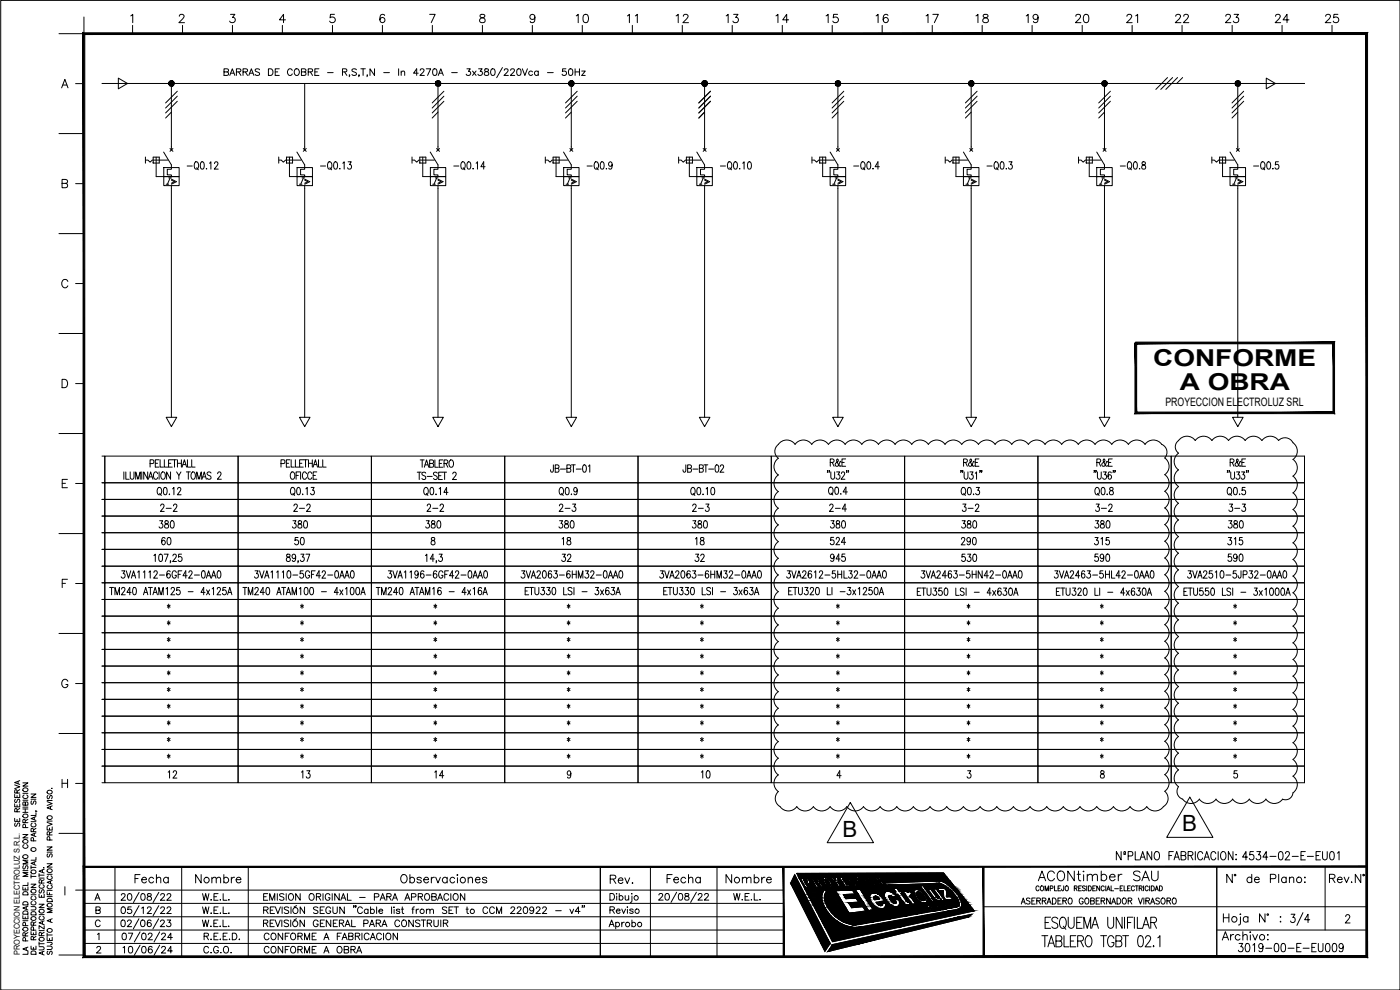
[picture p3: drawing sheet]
<svg xmlns="http://www.w3.org/2000/svg" width="420mm" height="297mm" viewBox="0 0 420 297" stroke-linecap="round" stroke-linejoin="round" font-family="sans-serif">
<defs><g id="words">
<text font-size="7.5" x="386.3" y="279">3/4</text>
<g font-size="7">
<text x="346.1" y="109.8">CONFORME</text>
<text x="354.1" y="117">A OBRA</text>
</g>
<g font-size="6.7">
<text x="252.9" y="251.1">B</text>
<text x="354.8" y="249.5">B</text>
</g>
<text font-size="6.6" x="310.8" y="265.6">ACONtimber SAU</text>
<g font-size="5.7">
<text x="172.2" y="8.1">10</text>
<text x="187.3" y="8.1">11</text>
<text x="202.1" y="8.1">12</text>
<text x="217" y="8.1">13</text>
<text x="232.1" y="8.1">14</text>
<text x="246.9" y="8.1">15</text>
<text x="262.1" y="8.1">16</text>
<text x="276.9" y="8.1">17</text>
<text x="292.1" y="8.1">18</text>
<text x="306.9" y="8.1">19</text>
<text x="321.7" y="8.1">20</text>
<text x="337.3" y="8.1">21</text>
<text x="351.7" y="8.1">22</text>
<text x="366.9" y="8.1">23</text>
<text x="381.7" y="8.1">24</text>
<text x="396.9" y="8.1">25</text>
<text x="46.9" y="159.8">380</text>
<text x="86.8" y="159.8">380</text>
<text x="127" y="159.8">380</text>
<text x="166.9" y="159.8">380</text>
<text x="206.7" y="159.8">380</text>
<text x="248.4" y="159.8">380</text>
<text x="287.9" y="159.8">380</text>
<text x="327.7" y="159.8">380</text>
<text x="367.6" y="159.8">380</text>
<text x="372.2" y="259.3">4534-02-E-EU01</text>
<text x="39.5" y="266">Fecha</text>
<text x="57.9" y="266">Nombre</text>
<text x="119.2" y="266">Observaciones</text>
<text x="182.4" y="266.3">Rev.</text>
<text x="199.3" y="266">Fecha</text>
<text x="217" y="266">Nombre</text>
<text x="367.2" y="266">N° de Plano:</text>
<text x="397.9" y="266">Rev.N°</text>
<text x="370.8" y="286.8">3019-00-E-EU009</text>
</g>
<g font-size="5.3">
<text x="47.3" y="154.5">2-2</text>
<text x="87.1" y="154.5">2-2</text>
<text x="127.4" y="154.5">2-2</text>
<text x="166.9" y="154.5">2-3</text>
<text x="207.1" y="154.5">2-3</text>
<text x="248" y="154.5">2-4</text>
<text x="287.9" y="154.5">3-2</text>
<text x="328.1" y="154.5">3-2</text>
<text x="367.9" y="154.5">3-3</text>
<text x="47.6" y="164.7">60</text>
<text x="87.5" y="164.7">50</text>
<text x="167.9" y="164.7">18</text>
<text x="207.8" y="164.7">18</text>
<text x="248.4" y="164.7">524</text>
<text x="287.5" y="164.7">290</text>
<text x="327.7" y="164.7">315</text>
<text x="367.6" y="164.7">315</text>
<text x="167.6" y="169.7">32</text>
<text x="207.8" y="169.7">32</text>
<text x="248.4" y="169.7">945</text>
<text x="287.9" y="169.7">530</text>
<text x="327.7" y="169.7">590</text>
<text x="367.6" y="169.7">590</text>
<text x="49.7" y="234.6">12</text>
<text x="89.6" y="234.6">13</text>
<text x="129.5" y="234.6">14</text>
<text x="209.5" y="234.6">10</text>
<text x="78.3" y="283.3">CONFORME A FABRICACION</text>
<text x="78.3" y="287.2">CONFORME A OBRA</text>
</g>
<g font-size="4.9">
<text x="27.5" y="271.3">A</text>
<text x="78.3" y="271.3">EMISION ORIGINAL - PARA APROBACION</text>
<text x="182" y="275.2">Reviso</text>
</g>
<text font-size="4.4" x="7.1" y="249.1" transform="rotate(-90 7.1 249.1)">SE RESERVA</text>
<g font-size="4">
<text x="89.3" y="193.7">*</text>
<text x="289.3" y="193.7">*</text>
<text x="89.3" y="198.6">*</text>
<text x="209.2" y="198.6">*</text>
<text x="289.3" y="198.6">*</text>
<text x="89.3" y="218.7">*</text>
<text x="289.3" y="218.7">*</text>
<text x="89.3" y="223.7">*</text>
<text x="289.3" y="223.7">*</text>
<text x="89.3" y="228.6">*</text>
<text x="289.3" y="228.6">*</text>
</g>
<text font-size="3.5" x="349.8" y="121.8">PROYECCION ELECTROLUZ SRL</text>
<text font-size="2.4" x="5.9" y="286.6" transform="rotate(-90 5.9 286.6)">PROYECCION ELECTROLUZ S.R.L.</text>
</g></defs>
<!-- layer: SIM_SIMBOLOS -->
<g fill="none" stroke="#000" stroke-width=".3">
<path d="M43.6 47.1v1.9M43.7 48h.7l.6 .7 .7-.7h4.6M46 48.9h.1M46 47.1h1.8v1.8h-1.8zM46.9 47.1v5.9h2.2M49.1 45.6l2.3 3.9v1.3h-1.2v1.7h1.2v.5M49.1 50.3h4.7v2.7h-4.7zM49.1 53h4.7v2.7h-4.7zM49.9 55.3h.7M50.6 53.4h.8M51 44.6l.9 .8M51.1 53.4l-.9 1.9"/>
<path d="M51.4 44.1v.9M51.4 55.7v.8M51.4 53.7l1.6 .8-1.6 .8M51.4 54l1 .5-1 .5M51.9 44.6l-.9 .8M83.7 47.1v1.9M83.7 48h.7l.6 .7 .7-.7h4.6M86 48.9h.1M86 47.1h1.8v1.8h-1.8zM86.9 47.1v5.9h2.3M89.1 45.6l2.3 3.9v1.3h-1.2v1.7h1.2v.5M89.2 50.3h4.6v2.7h-4.6z"/>
<path d="M89.2 53h4.6v2.7h-4.6zM89.9 55.3h.7M90.6 53.4h.8M91 44.6l.9 .8M91.1 53.4l-.8 1.9M91.4 44.1v.9M91.4 55.7v.8M91.4 53.7l1.6 .8-1.6 .8M91.4 54l1 .5-1 .5M91.9 44.6l-.9 .8M123.7 47.1v1.9M123.7 48h.7l.7 .7 .6-.7h4.6"/>
<path d="M126 48.9h.1M126 47.1h1.8v1.8h-1.8zM126.9 47.1v5.9h2.3M129.1 45.6l2.3 3.9v1.3h-1.2v1.7h1.2v.5M129.2 50.3h4.6v2.7h-4.6zM129.2 53h4.6v2.7h-4.6zM129.9 55.3h.7M130.6 53.4h.8M131 44.6l.9 .8M131.1 53.4l-.8 1.9M131.4 44.1v.9M131.4 55.7v.8"/>
<path d="M131.4 53.7l1.6 .8-1.6 .8M131.4 54l1 .5-1 .5M131.9 44.6l-.9 .8M163.7 47.1v1.9M163.7 48h.7l.7 .7 .6-.7h4.6M166 48.9h.1M166 47.1h1.8v1.8h-1.8zM166.9 47.1v5.9h2.3M169.1 45.6l2.4 3.9v1.3h-1.3v1.7h1.3v.5M169.2 50.3h4.6v2.7h-4.6zM169.2 53h4.6v2.7h-4.6zM169.9 55.3h.7"/>
<path d="M170.6 53.4h.9M171 44.6l.9 .8M171.1 53.4l-.8 1.9M171.5 44.1v.9M171.5 55.7v.8M171.5 53.7l1.5 .8-1.5 .8M171.5 54l.9 .5-.9 .5M171.9 44.6l-.9 .8M203.7 47.1v1.9M203.7 48h.7l.7 .7 .6-.7h4.7M206 48.9h.1M206 47.1h1.8v1.8h-1.8z"/>
<path d="M206.9 47.1v5.9h2.2M209.1 50.3h4.7v2.7h-4.7zM209.1 53h4.7v2.7h-4.7zM209.1 45.6l2.4 3.9v1.3h-1.3v1.7h1.3v.5M209.9 55.3h.8M210.7 53.4h.8M211 44.6l.9 .8M211.1 53.4l-.8 1.9M211.5 44.1v.9M211.5 55.7v.8M211.5 53.7l1.5 .8-1.5 .8M211.5 54l.9 .5-.9 .5"/>
<path d="M211.9 44.6l-.9 .8M243.7 47.1v1.9M243.7 48h.7l.7 .7 .6-.7h4.7M246 48.9h.1M246 47.1h1.8v1.8h-1.8zM246.9 47.1v5.9h2.2M249.1 50.3h4.7v2.7h-4.7zM249.1 53h4.7v2.7h-4.7zM249.1 45.6l2.4 3.9v1.3h-1.3v1.7h1.3v.5M249.9 55.3h.8M250.7 53.4h.8M251 44.6l.9 .8"/>
<path d="M251.1 53.4l-.8 1.9M251.5 44.1v.9M251.5 55.7v.8M251.5 53.7l1.5 .8-1.5 .8M251.5 54l.9 .5-.9 .5M251.9 44.6l-.9 .8M283.7 47.1v1.9M283.7 48h.7l.7 .7 .6-.7h4.7M286 48.9h.1M286 47.1h1.8v1.8h-1.8zM286.9 47.1v5.9h2.2M289.1 50.3h4.7v2.7h-4.7z"/>
<path d="M289.1 53h4.7v2.7h-4.7zM289.1 45.6l2.4 3.9v1.3h-1.3v1.7h1.3v.5M289.9 55.3h.8M290.7 53.4h.8M291 44.6l.9 .8M291.1 53.4l-.8 1.9M291.5 44.1v.9M291.5 55.7v.8M291.5 53.7l1.5 .8-1.5 .8M291.5 54l.9 .5-.9 .5M291.9 44.6l-.9 .8M323.7 47.1v1.9"/>
<path d="M323.7 48h.7l.7 .7 .6-.7h4.7M326 48.9h.1M326 47.1h1.8v1.8h-1.8zM326.9 47.1v5.9h2.2M329.1 50.3h4.7v2.7h-4.7zM329.1 53h4.7v2.7h-4.7zM329.1 45.6l2.4 3.9v1.3h-1.3v1.7h1.3v.5M329.9 55.3h.8M330.7 53.4h.8M331 44.6l.9 .8M331.1 53.4l-.8 1.9M331.5 44.1v.9"/>
<path d="M331.5 55.7v.8M331.5 53.7l1.5 .8-1.5 .8M331.5 54l.9 .5-.9 .5M331.9 44.6l-.9 .8M363.7 47.1v1.9M363.7 48h.7l.7 .7 .6-.7h4.7M366 48.9h.1M366 47.1h1.8v1.8h-1.8zM366.9 47.1v5.9h2.2M369.1 50.3h4.7v2.7h-4.7zM369.1 53h4.7v2.7h-4.7zM369.1 45.6l2.4 3.9v1.3h-1.3v1.7h1.3v.5"/>
<path d="M369.9 55.3h.8M370.7 53.4h.8M371.1 44.6l.8 .8M371.1 53.4l-.8 1.9M371.5 44.1v.9M371.5 55.7v.8M371.5 53.7l1.5 .8-1.5 .8M371.5 54l.9 .5-.9 .5M371.9 44.6l-.8 .8"/>
</g>
<!-- layer: Principal -->
<g fill="none" stroke="#000" stroke-width=".3">
<path d="M30.6 25h361M51.4 25v19.1M91.4 25v19.1M131.4 25v19.1M171.5 25v19.1M211.5 25v19.1M251.5 25v19.1M291.5 25v19.1M331.5 25v19.1M371.5 25v19.1M51.4 56.5v68.7M91.4 56.5v68.7"/>
<path d="M131.4 56.5v68.7M171.5 56.5v68.7M211.5 56.5v68.7M251.5 56.5v68.7M291.5 56.5v68.7M331.5 56.5v68.7M371.5 56.5v68.7M30.6 136.8h.9v8.1h-.9h.9v4.9h-.9h.9v5h-.9h.9v5h-.9h.9v5h-.9h.9v5.1h-.9h.9v5h-.9h.9v5h-.9h.9v5h-.9h.9v5h-.9h.9v4.9h-.9h.9v5h-.9h.9v5h-.9h.9v5h-.9h.9v5.1h-.9h.9v5h-.9h.9v5h-.9h.9v5h-.9h.9v5h-.9M31.5 136.8h40v8.1h-40zM71.5 136.8h40v8.1h-40zM111.5 136.8h40v8.1h-40zM151.5 136.8h40v8.1h-40z"/>
<path d="M191.5 136.8h40v8.1h-40zM231.5 136.8h40v8.1h-40zM271.5 136.8h40v8.1h-40zM311.5 136.8h40v8.1h-40zM351.5 136.8h40v8.1h-40zM391.6 136.8l-.1 8.1M31.5 144.9h40v4.9h-40zM31.5 149.8h40v5h-40zM31.5 154.8h40v5h-40zM31.5 159.8h40v5h-40zM71.5 144.9h40v4.9h-40zM71.5 149.8h40v5h-40z"/>
<path d="M71.5 154.8h40v5h-40zM71.5 159.8h40v5h-40zM111.5 144.9h40v4.9h-40zM111.5 149.8h40v5h-40zM111.5 154.8h40v5h-40zM111.5 159.8h40v5h-40zM151.5 144.9h40v4.9h-40zM151.5 149.8h40v5h-40zM151.5 154.8h40v5h-40zM151.5 159.8h40v5h-40zM191.5 144.9h40v4.9h-40zM191.5 149.8h40v5h-40z"/>
<path d="M191.5 154.8h40v5h-40zM191.5 159.8h40v5h-40zM231.5 144.9h40v4.9h-40zM231.5 149.8h40v5h-40zM231.5 154.8h40v5h-40zM231.5 159.8h40v5h-40zM271.5 144.9h40v4.9h-40zM271.5 149.8h40v5h-40zM271.5 154.8h40v5h-40zM271.5 159.8h40v5h-40zM311.5 144.9h40v4.9h-40zM311.5 149.8h40v5h-40z"/>
<path d="M311.5 154.8h40v5h-40zM311.5 159.8h40v5h-40zM351.5 144.9h40v4.9h-40zM351.5 149.8h40v5h-40zM351.5 154.8h40v5h-40zM351.5 159.8h40v5h-40zM391.5 144.9l.1 90M391.5 144.9h.1M31.5 164.8h40v5.1h-40zM31.5 169.9h40v5h-40zM31.5 174.9h40v5h-40zM31.5 179.9h40v5h-40z"/>
<path d="M71.5 164.8h40v5.1h-40zM71.5 169.9h40v5h-40zM71.5 174.9h40v5h-40zM71.5 179.9h40v5h-40zM111.5 164.8h40v5.1h-40zM111.5 169.9h40v5h-40zM111.5 174.9h40v5h-40zM111.5 179.9h40v5h-40zM151.5 179.9h40v5h-40zM151.5 164.8h40v5.1h-40zM151.5 169.9h40v5h-40zM151.5 174.9h40v5h-40z"/>
<path d="M191.5 179.9h40v5h-40zM191.5 164.8h40v5.1h-40zM191.5 169.9h40v5h-40zM191.5 174.9h40v5h-40zM231.5 164.8h40v5.1h-40zM231.5 169.9h40v5h-40zM231.5 174.9h40v5h-40zM231.5 179.9h40v5h-40zM271.5 179.9h40v5h-40zM271.5 164.8h40v5.1h-40zM271.5 169.9h40v5h-40zM271.5 174.9h40v5h-40z"/>
<path d="M311.5 179.9h40v5h-40zM311.5 164.8h40v5.1h-40zM311.5 169.9h40v5h-40zM311.5 174.9h40v5h-40zM351.5 179.9h40v5h-40zM351.5 164.8h40v5.1h-40zM351.5 169.9h40v5h-40zM351.5 174.9h40v5h-40zM31.5 184.9h40v5h-40zM31.5 189.9h40v4.9h-40zM31.5 199.8h40v5h-40zM31.5 194.8h40v5h-40z"/>
<path d="M71.5 184.9h40v5h-40zM71.5 189.9h40v4.9h-40zM71.5 199.8h40v5h-40zM71.5 194.8h40v5h-40zM111.5 184.9h40v5h-40zM111.5 189.9h40v4.9h-40zM111.5 199.8h40v5h-40zM111.5 194.8h40v5h-40zM151.5 184.9h40v5h-40zM151.5 189.9h40v4.9h-40zM151.5 199.8h40v5h-40zM151.5 194.8h40v5h-40z"/>
<path d="M191.5 184.9h40v5h-40zM191.5 189.9h40v4.9h-40zM191.5 199.8h40v5h-40zM191.5 194.8h40v5h-40zM231.5 184.9h40v5h-40zM231.5 189.9h40v4.9h-40zM231.5 199.8h40v5h-40zM231.5 194.8h40v5h-40zM271.5 184.9h40v5h-40zM271.5 189.9h40v4.9h-40zM271.5 199.8h40v5h-40zM271.5 194.8h40v5h-40z"/>
<path d="M311.5 184.9h40v5h-40zM311.5 189.9h40v4.9h-40zM311.5 199.8h40v5h-40zM311.5 194.8h40v5h-40zM351.5 184.9h40v5h-40zM351.5 189.9h40v4.9h-40zM351.5 199.8h40v5h-40zM351.5 194.8h40v5h-40zM31.5 204.8h40v5h-40zM31.5 209.8h40v5.1h-40zM31.5 214.9h40v5h-40zM31.5 219.9h40v5h-40z"/>
<path d="M71.5 204.8h40v5h-40zM71.5 209.8h40v5.1h-40zM71.5 214.9h40v5h-40zM71.5 219.9h40v5h-40zM111.5 204.8h40v5h-40zM111.5 209.8h40v5.1h-40zM111.5 214.9h40v5h-40zM111.5 219.9h40v5h-40zM151.5 204.8h40v5h-40zM151.5 209.8h40v5.1h-40zM151.5 214.9h40v5h-40zM151.5 219.9h40v5h-40z"/>
<path d="M191.5 204.8h40v5h-40zM191.5 209.8h40v5.1h-40zM191.5 214.9h40v5h-40zM191.5 219.9h40v5h-40zM231.5 204.8h40v5h-40zM231.5 209.8h40v5.1h-40zM231.5 214.9h40v5h-40zM231.5 219.9h40v5h-40zM271.5 204.8h40v5h-40zM271.5 209.8h40v5.1h-40zM271.5 214.9h40v5h-40zM271.5 219.9h40v5h-40z"/>
<path d="M311.5 204.8h40v5h-40zM311.5 209.8h40v5.1h-40zM311.5 214.9h40v5h-40zM311.5 219.9h40v5h-40zM351.5 204.8h40v5h-40zM351.5 209.8h40v5.1h-40zM351.5 214.9h40v5h-40zM351.5 219.9h40v5h-40zM31.5 224.9h40v5h-40zM31.5 229.9h40v5h-40zM71.5 224.9h40v5h-40zM71.5 229.9h40v5h-40z"/>
<path d="M111.5 224.9h40v5h-40zM111.5 229.9h40v5h-40zM151.5 224.9h40v5h-40zM151.5 229.9h40v5h-40zM191.5 224.9h40v5h-40zM191.5 229.9h40v5h-40zM231.5 224.9h40v5h-40zM231.5 229.9h40v5h-40zM271.5 224.9h40v5h-40zM271.5 229.9h40v5h-40zM311.5 224.9h40v5h-40zM311.5 229.9h40v5h-40z"/>
<path d="M351.5 224.9h40v5h-40zM351.5 229.9h40v5h-40z"/>
</g>
<!-- layer: TEXTOS -->
<g fill="none" stroke="#000" stroke-width=".3">
<path d="M25.2 5.1v5M67.2 21.6l1.2-.1 .2-.3-.1-.4-1.3-.2v2l1.3-.1 .1-.5-.5-.4M69 22.6l.7-2 .8 2M69.3 22h.9M71 21.6l1.1-.1 .2-.5-.5-.4h-.8v2M71.6 21.6l.7 1M72.9 21.6l1.2-.1 .2-.3-.1-.4-1.3-.2v2M73.6 21.6l.7 1M74.7 22.6l.7-2 .8 2M75 22h.9M77.9 20.9l-.5-.3-.8 .3 .2 .5 1 .5-.1 .6-.7 .1-.4-.3M80.6 20.6h.6a1.06 1.06 0 0 1 .7 1 1.06 1.06 0 0 1-.7 1h-.6z"/>
<path d="M82.6 21.6h.8M83.8 20.6h-1.2v2h1.2M87.7 21.1a.74 .74 0 0 0-.8-.5 .74 .74 0 0 0-.6 .8 .83 .83 0 0 0 .2 1.1 .83 .83 0 0 0 1.1-.2l.1-.1M88.7 20.7a.94 .94 0 0 1 1.2 .9 .94 .94 0 0 1-1.2 .9l-.4-.6 .1-.8zM90.5 21.6l1.1-.1 .2-.3-.1-.4-1.2-.2v2l1.2-.1 .1-.5-.4-.4M92.5 21.6l1.1-.1 .1-.7-1.2-.2v2M93.1 21.6l.7 1M94.5 21.6h.8M95.7 20.6h-1.2v2h1.2M98.3 21.8h1.7M102.8 21.6l1.1-.1 .1-.7-1.2-.2v2M103.4 21.6l.7 1"/>
<path d="M104.9 22.5h-.1h.1l-.1 .5M107 20.9l-.5-.3-.9 .3 .1 .4 1.3 .8v.2l-.5 .3-.9-.3M107.8 22.5h-.2h.2l-.2 .5M108.3 20.6h1.3M109 20.6v2M110.3 22.5h-.2h.2l-.2 .5M112.4 20.6v2l-1.4-2v2M115.1 21.8h1.8M119.6 20.6v2M120.4 21.7l.5-.4 .4 .1 .2 1.2M120.4 21.3v1.3M125.5 22h-1.4l1-1.4v2"/>
<path d="M126.1 21.1l.4-.5 .5 .1 .3 .3-.3 .7-1 .9h1.3M127.9 20.6h1.3l-.9 2M130.1 20.7a.68 .68 0 0 1 1 .3v.5a.85 .85 0 0 1-.7 1.1 1.33 1.33 0 0 1-.3-1.9zM131.5 22.6l.8-2 .8 2M131.8 22h1M135.6 21.8h1.6M140.1 20.6h1l-.5 .8a.66 .66 0 0 1 .5 1.1 .66 .66 0 0 1-1.2-.2M141.8 21.3l1.1 1.3M142.9 21.3l-1.1 1.3M143.6 20.6h1.1l-.6 .8a.67 .67 0 0 1 .6 .6 .67 .67 0 0 1-.5 .7 .67 .67 0 0 1-.8-.4M145.5 20.7v.6l.9 .3 .3 .4a.68 .68 0 0 1-.7 .7 .68 .68 0 0 1-.7-.7l.3-.4 1-.5-.1-.4zM147.5 20.7l.3-.1a1.03 1.03 0 0 1 .8 1 1.03 1.03 0 0 1-.8 1 1.25 1.25 0 0 1-.3-1.9z"/>
<path d="M150.8 20.3l-1.7 3M151.3 21.1l.4-.5 .6 .1 .2 .3-.3 .7-.9 .9h1.3M153.2 21.1l.4-.5 .6 .1 .2 .3-.3 .7-.9 .9h1.3M155.4 20.7a.64 .64 0 0 1 .9 .3l.1 .5a.85 .85 0 0 1-.8 1.1 1.28 1.28 0 0 1-.2-1.9zM156.8 20.6l.7 2 .8-2M159.8 21.6a.64 .64 0 0 0-.9-.1 .64 .64 0 0 0 0 .9 .64 .64 0 0 0 .9-.1M161.5 21.6a.64 .64 0 0 0-.9-.1 .64 .64 0 0 0 0 .9 .64 .64 0 0 0 .9-.1M161.5 21.3v1.3M164.3 21.8h1.7M169.8 20.6h-.9l-.1 .9a.7 .7 0 0 1 1 0 .7 .7 0 0 1-.1 1 .7 .7 0 0 1-1-.2M170.9 20.7a.68 .68 0 0 1 .9 .3l.1 .5a.85 .85 0 0 1-.7 1.1 1.33 1.33 0 0 1-.3-1.9zM172.6 21.6h1.3"/>
<path d="M172.6 20.6v2M173.9 20.6v2M174.6 21.3h1l-1 1.3h1M56.2 49.8h1.5M58.6 48.7l.2-.2a1.13 1.13 0 0 1 .8 1.1 1.13 1.13 0 0 1-.8 1.1 1.54 1.54 0 0 1-.2-2zM59 50.3l.5 .7M60.4 48.7l.4-.2a1.44 1.44 0 0 1 0 2.2h-.2a1.59 1.59 0 0 1-.2-2zM62 50.5v.2zM62.9 49l.4-.5v2.2M64.4 49.1l.3-.6h.4l.3 .5-.2 .7-.9 1h1.2M96.2 49.8h1.5M98.6 48.7l.2-.2a1.13 1.13 0 0 1 .8 1.1 1.13 1.13 0 0 1-.8 1.1 1.54 1.54 0 0 1-.2-2z"/>
<path d="M99 50.3l.5 .7M100.4 48.7l.4-.2a1.44 1.44 0 0 1 0 2.2h-.2a1.59 1.59 0 0 1-.2-2zM102 50.5v.2zM102.9 49l.4-.5v2.2M104.5 48.5h.9l-.5 .9a.65 .65 0 0 1 .5 1 .65 .65 0 0 1-1.1-.1M136.2 49.8h1.5M138.6 48.7l.2-.2a1.13 1.13 0 0 1 .8 1.1 1.13 1.13 0 0 1-.8 1.1 1.54 1.54 0 0 1-.2-2zM139 50.3l.5 .7M140.4 48.7l.4-.2a1.44 1.44 0 0 1 0 2.2h-.2a1.59 1.59 0 0 1-.2-2zM142 50.5v.2zM142.9 49l.4-.5v2.2M145.6 50h-1.3l.9-1.5v2.2"/>
<path d="M176.2 49.8h1.5M178.6 48.7l.2-.2a1.13 1.13 0 0 1 .8 1.1 1.13 1.13 0 0 1-.8 1.1 1.54 1.54 0 0 1-.2-2zM179 50.3l.5 .7M180.4 48.7l.4-.2a1.44 1.44 0 0 1 0 2.2h-.2a1.59 1.59 0 0 1-.2-2zM182 50.5v.2zM183.7 49.3a.56 .56 0 0 1-.6 .6 .56 .56 0 0 1-.5-.7l.5-.7a1.31 1.31 0 0 1 .1 2.2l-.5-.3M216.2 49.8h1.5M218.6 48.7l.2-.2a1.13 1.13 0 0 1 .9 1.1 1.13 1.13 0 0 1-.9 1.1 1.54 1.54 0 0 1-.2-2zM219 50.3l.5 .7M220.4 48.7l.4-.2a1.44 1.44 0 0 1 0 2.2h-.2a1.59 1.59 0 0 1-.2-2zM222 50.5v.2zM222.9 49l.4-.5v2.2"/>
<path d="M224.6 48.7l.4-.2a1.44 1.44 0 0 1 0 2.2h-.2a1.59 1.59 0 0 1-.2-2zM256.2 49.8h1.5M258.6 48.7l.2-.2a1.13 1.13 0 0 1 .9 1.1 1.13 1.13 0 0 1-.9 1.1 1.54 1.54 0 0 1-.2-2zM259 50.3l.5 .7M260.4 48.7l.4-.2a1.44 1.44 0 0 1 0 2.2h-.2a1.59 1.59 0 0 1-.2-2zM262 50.5v.2zM263.9 50h-1.3l.9-1.5v2.2M296.2 49.8h1.5M298.6 48.7l.2-.2a1.13 1.13 0 0 1 .9 1.1 1.13 1.13 0 0 1-.9 1.1 1.54 1.54 0 0 1-.2-2zM299 50.3l.6 .7M300.4 48.7l.4-.2a1.44 1.44 0 0 1 0 2.2h-.1a1.59 1.59 0 0 1-.3-2zM302 50.5v.2z"/>
<path d="M302.8 48.5h.9l-.5 .9a.65 .65 0 0 1 .6 1 .65 .65 0 0 1-1.2-.1M336.2 49.8h1.5M338.6 48.7l.2-.2a1.13 1.13 0 0 1 .9 1.1 1.13 1.13 0 0 1-.9 1.1 1.54 1.54 0 0 1-.2-2zM339 50.3l.6 .7M340.4 48.7l.4-.2a1.44 1.44 0 0 1 0 2.2h-.1a1.59 1.59 0 0 1-.3-2zM342 50.5v.2zM342.8 48.7v.6a.79 .79 0 0 1 .9 .5 .79 .79 0 0 1-.3 .9 .7 .7 0 0 1-.8-.7 .7 .7 0 0 1 .9-.6l.2-.3v-.4zM376.2 49.8h1.5M378.6 48.7l.2-.2a1.13 1.13 0 0 1 .9 1.1 1.13 1.13 0 0 1-.9 1.1 1.54 1.54 0 0 1-.2-2zM379.1 50.3l.5 .7M380.4 48.7l.4-.2a1.44 1.44 0 0 1 0 2.2h-.1a1.59 1.59 0 0 1-.3-2zM382 50.5v.2z"/>
<path d="M383.7 48.5h-.9l-.1 1a.65 .65 0 0 1 1 0 .65 .65 0 0 1-.1 1 .65 .65 0 0 1-.9-.2M45 139.1l1-.1 .2-.3-.2-.7h-1v2.2M46.6 139h.7M47.7 138h-1.1v2.2h1.1M48 138v2.2h1.1M49.3 138v2.2h1M50.6 139h.7M51.7 138h-1.1v2.2h1.1M51.8 138h1.2M52.4 138v2.2M53.3 139h1.1M53.3 138v2.2"/>
<path d="M54.4 138v2.2M54.9 139.4h.9M56.3 138v2.2h1M57.5 138v2.2h1M84.3 139.1l1-.1 .2-.3-.2-.7h-1v2.2M85.9 139h.7M87 138h-1.1v2.2h1.1M87.4 138v2.2h.9M88.6 138v2.2h1.1M89.9 139h.7M91 138h-1.1v2.2h1.1M91.1 138h1.2"/>
<path d="M91.7 138v2.2M92.6 139h1.1M92.6 138v2.2M93.7 138v2.2M94.2 139.4h.9M95.6 138v2.2h1M96.9 138v2.2h1M126.1 138h1.2M126.7 138v2.2M127.6 139.5h.8M128.9 139.1l1.1-.1v-.8l-1.1-.2v2.2l1.1-.1 .1-.6-.4-.4M130.5 138v2.2h1"/>
<path d="M131.8 139.1h.7M132.9 138h-1.1v2.2h1.1M133.3 139.1l.9-.1 .1-.8-1-.2v2.2M133.8 139.1l.6 1.1M135.1 138.1l.2-.1a1.13 1.13 0 0 1 .8 1.1 1.13 1.13 0 0 1-.8 1.1 1.42 1.42 0 0 1-.2-2.1zM166.1 139.5l-.2 2.1h-.5l-.2-.6M171.5 139.5h1.1M172.1 139.5v2.2M175.1 139.6l.4-.1a1.43 1.43 0 0 1 0 2.2l-.4-.1-.2-.3-.1-.9zM176.6 139.9l.4-.4v2.2M205.8 139.5l-.1 2.1h-.6l-.1-.6M211.2 139.5h1.2"/>
<path d="M211.8 139.5v2.2M214.8 139.6l.3-.1a1.33 1.33 0 0 1 .1 2.2h-.1a1.59 1.59 0 0 1-.3-2.1zM216.2 140l.3-.5h.3l.4 .6-1.1 1.6h1.2M249.2 138.8l.9-.2 .1-.7-1-.2v2.2M249.8 138.8l.5 1.1M252.3 138.6l-.1-.2-.4 .9a.68 .68 0 0 1-1 .5l-.1-.7 .9-.9-.3-.5-.2 .3 .1 .5 .7 1.3 .4 .1v-.2M252.7 138.8h.7M253.8 137.7h-1.1v2.2h1.1M289.2 138.8l1-.2v-.7l-1-.2v2.2M289.8 138.8l.5 1.1M292.4 138.6l-.2-.2-.4 .9a.68 .68 0 0 1-1 .5l-.1-.7 .9-.9-.3-.5-.2 .3 .1 .5 .7 1.3 .4 .1 .1-.2M292.7 138.8h.7"/>
<path d="M293.8 137.7h-1.1v2.2h1.1M329.2 138.8l1-.2v-.7l-1-.2v2.2M329.8 138.8l.5 1.1M332.4 138.6l-.2-.2-.3 .9a.68 .68 0 0 1-1.1 .5v-.7l.8-.9-.3-.5-.2 .3 .1 .5 .7 1.3 .4 .1 .1-.2M332.7 138.8h.7M333.8 137.7h-1.1v2.2h1.1M369.2 138.8l1-.2v-.7l-1-.2v2.2M369.8 138.8l.5 1.1M372.4 138.6l-.2-.2-.3 .9a.68 .68 0 0 1-1.1 .5v-.7l.8-.9-.3-.5-.2 .3 .1 .5 .7 1.3 .4 .1 .1-.2M372.7 138.8h.7M373.8 137.7h-1.1v2.2h1.1M37.2 141.6v2.2"/>
<path d="M37.8 141.6v2.2h1M39.1 141.6v1.6l.5 .6 .5-.3 .1-1.9M40.7 143.8v-2.2l.7 2.2 .7-2.2v2.2M42.5 141.6v2.2M44.3 141.6v2.2l-1.2-2.2v2.2M44.5 143.8l.7-2.2 .7 2.2M44.8 143.1h.8M47.3 142.1a.65 .65 0 0 0-.8-.5 .65 .65 0 0 0-.4 .8v.6a.65 .65 0 0 0 .4 .8 .65 .65 0 0 0 .8-.5M47.5 146.4l.2-.2a1.13 1.13 0 0 1 .8 1.1 1.13 1.13 0 0 1-.8 1.1 1.44 1.44 0 0 1-.2-2zM47.8 141.6v2.2M47.9 148l.5 .7M48.6 141.7l.2-.1a1.13 1.13 0 0 1 .8 1.1 1.13 1.13 0 0 1-.8 1.1 1.42 1.42 0 0 1-.2-2.1z"/>
<path d="M49.3 146.4l.2-.2a1.37 1.37 0 0 1 .2 2.2h-.2a1.59 1.59 0 0 1-.2-2zM50.8 148.2v.2zM51.2 141.6v2.2l-1.2-2.2v2.2M51.8 146.7l.4-.5v2.2M53 141.6l.7 1v1.2M53.3 146.8v-.1a.51 .51 0 0 1 .7-.4 .51 .51 0 0 1 .2 .8l-1 1.3h1.2M54.3 141.6l-.6 1M54.7 140.2l.6-2.2 .7 2.2M55.9 141.6h1.2M56.5 141.6v2.2M57.7 141.7l.1-.1a1.14 1.14 0 0 1 .9 1.1 1.14 1.14 0 0 1-.9 1.1 1.42 1.42 0 0 1-.1-2.1zM59.1 143.8v-2.2l.6 2.2 .7-2.2v2.2"/>
<path d="M60.6 143.8l.7-2.2 .6 2.2M60.9 143.1h.8M63.3 141.9a.59 .59 0 0 0-.7-.3 .59 .59 0 0 0-.4 .8l1 .5 .1 .6-.4 .3-.8-.3M65.3 142.1l.4-.5h.3l.3 .4a2.42 2.42 0 0 1-1.1 1.8h1.2M87.5 141.7l.1-.1a1.13 1.13 0 0 1 .9 1.1 1.13 1.13 0 0 1-.9 1.1 1.42 1.42 0 0 1-.1-2.1zM87.5 146.4l.2-.2a1.13 1.13 0 0 1 .8 1.1 1.13 1.13 0 0 1-.8 1.1 1.44 1.44 0 0 1-.2-2zM87.9 148l.5 .7M88.9 142.6h.6M89.3 146.4l.2-.2a1.37 1.37 0 0 1 .2 2.2h-.2a1.59 1.59 0 0 1-.2-2zM90 141.6h-1.1v2.2M90.2 141.6v2.2M90.8 148.2v.2z"/>
<path d="M91.8 146.7l.4-.5v2.2M92 142.1a.64 .64 0 0 0-.8-.5 .64 .64 0 0 0-.4 .8v.6a.63 .63 0 0 0 .4 .8 .63 .63 0 0 0 .8-.5M93.4 146.2h.9l-.5 .9a.64 .64 0 0 1 .5 1 .64 .64 0 0 1-1.1-.1M93.6 142.1a.65 .65 0 0 0-.8-.5 .65 .65 0 0 0-.5 .8v.6a.65 .65 0 0 0 .5 .8 .65 .65 0 0 0 .8-.5M94 140.2l.7-2.2 .6 2.2M94 142.6h.7M95.1 141.6h-1.1v2.2h1.1M125.2 141.7h1.2M125.8 141.7v2.2M127.3 140.2l.7-2.2 .7 2.2M127.5 146.4l.2-.2a1.13 1.13 0 0 1 .9 1.1 1.13 1.13 0 0 1-.9 1.1 1.44 1.44 0 0 1-.2-2zM127.8 142l-.4-.3-.8 .3 .2 .5 .8 .4 .2 .7a.67 .67 0 0 1-1.2 0"/>
<path d="M127.9 148l.5 .7M128.2 142.9h1.5M129.3 146.4l.2-.2a1.37 1.37 0 0 1 .2 2.2h-.2a1.59 1.59 0 0 1-.2-2zM130.9 148.2v.2zM131.2 142l-.3-.3-.8 .3 .2 .5 .8 .5 .1 .6a.67 .67 0 0 1-1.1 0M131.7 142.7h.6M131.8 146.7l.4-.5v2.2M132.8 141.7h-1.1v2.2h1.1M132.8 141.7h1.2M133.4 141.7v2.2M134.5 147.7h-1.3l.8-1.5v2.2M135.9 142.2l.2-.4a.61 .61 0 0 1 .8 .2 .61 .61 0 0 1-.2 .8l-.9 1.1h1.2"/>
<path d="M166.6 140.5l1-.1 .1-.7-1.1-.2v2.2l1.1-.2 .1-.5-.5-.5M168.1 146.4l.2-.2a1.13 1.13 0 0 1 .9 1.1 1.13 1.13 0 0 1-.9 1.1 1.49 1.49 0 0 1-.2-2zM168.2 140.7h1.5M168.5 148l.5 .7M169.9 146.4l.4-.2a1.44 1.44 0 0 1 0 2.2h-.2a1.59 1.59 0 0 1-.2-2zM170.1 140.5l1.1-.1v-.7l-1.1-.2v2.2l1.1-.1 .1-.6-.4-.5M171.5 148.2v.2zM172.9 140.7h1.6M173.2 147l-.2 .5a.61 .61 0 0 1-.8-.6 .61 .61 0 0 1 .8-.5l.2 .6a1.04 1.04 0 0 1-.6 1.4l-.3-.2M206.4 140.5l.9-.1 .1-.7-1-.2v2.2l1-.2 .1-.5-.4-.5M207.6 146.4l.2-.2a1.14 1.14 0 0 1 .8 1.1 1.14 1.14 0 0 1-.8 1.1 1.44 1.44 0 0 1-.2-2zM207.9 140.7h1.6"/>
<path d="M208 148l.5 .7M209.4 146.4l.4-.2a1.44 1.44 0 0 1 0 2.2h-.2a1.59 1.59 0 0 1-.2-2zM209.9 140.5l1-.1 .1-.7-1.1-.2v2.2l1.1-.2 .1-.5-.4-.5M211 148.2v.2zM211.9 146.7l.4-.5v2.2M212.7 140.7h1.5M213.6 146.4l.4-.2a1.44 1.44 0 0 1 0 2.2h-.2a1.59 1.59 0 0 1-.2-2zM248.5 141.3h-.2h.2l-.2 .5M249 141.3h-.2h.2l-.2 .5M249 146.2h.2a1.1 1.1 0 0 1 .9 1 1.1 1.1 0 0 1-.9 1.1 1.42 1.42 0 0 1-.2-2.1zM249.3 141.6l.1 1.9a.55 .55 0 0 0 .7 .3 .55 .55 0 0 0 .4-.6v-1.6M249.4 147.9l.5 .6"/>
<path d="M250.8 146.2h.4a1.39 1.39 0 0 1 0 2.1h-.2a1.59 1.59 0 0 1-.2-2.1zM251.1 141.6h.9l-.5 .8a.64 .64 0 0 1 .5 1 .64 .64 0 0 1-1.1 0M252.3 148.2h.1zM252.5 142.1l.2-.4 .5-.1 .3 .6-1.1 1.6h1.2M254.2 141.3h-.2h.2l-.2 .5M254.3 147.6h-1.3l.9-1.4v2.1M254.7 141.3h-.2h.2l-.2 .5M288.5 141.3h-.2h.2l-.2 .5M288.8 146.4l.2-.2a1.13 1.13 0 0 1 .8 1.1 1.13 1.13 0 0 1-.8 1.1 1.44 1.44 0 0 1-.2-2zM289 141.3h-.2h.2l-.2 .5M289.2 148l.5 .7M289.3 141.6l.1 1.9a.55 .55 0 0 0 .7 .3 .55 .55 0 0 0 .4-.6v-1.6"/>
<path d="M290.6 146.4l.4-.2a1.44 1.44 0 0 1 0 2.2h-.2a1.59 1.59 0 0 1-.2-2zM291.1 141.6h.9l-.5 .8a.64 .64 0 0 1 .5 1 .64 .64 0 0 1-1.1 0M292.2 148.2v.2zM292.7 142l.4-.4v2.2M293 146.2h.9l-.5 .9a.65 .65 0 0 1 .6 1 .65 .65 0 0 1-1.2-.1M294.2 141.3h-.2h.2l-.2 .5M294.7 141.3h-.2h.2l-.2 .5M328.5 141.3h-.2h.2l-.2 .5M328.9 146.4l.2-.2a1.13 1.13 0 0 1 .9 1.1 1.13 1.13 0 0 1-.9 1.1 1.44 1.44 0 0 1-.2-2zM329 141.3h-.2h.2l-.2 .5M329.4 141.6v1.9a.55 .55 0 0 0 .7 .3 .55 .55 0 0 0 .4-.6v-1.6M329.4 148l.5 .7"/>
<path d="M330.7 146.4l.4-.2a1.44 1.44 0 0 1 0 2.2h-.1a1.59 1.59 0 0 1-.3-2zM331.1 141.6h.9l-.5 .8a.64 .64 0 0 1 .5 1 .64 .64 0 0 1-1.1 0M332.3 148.2v.2zM333.1 146.4v.6a.79 .79 0 0 1 .9 .5 .79 .79 0 0 1-.3 .9 .7 .7 0 0 1-.8-.7 .7 .7 0 0 1 .9-.6l.3-.3-.1-.4zM333.5 141.9l-.5-.3a1.37 1.37 0 0 0 .1 2.2 .62 .62 0 0 0 .5-.9 .62 .62 0 0 0-1-.2l-.1 .3M334.2 141.3h-.2h.2l-.2 .5M334.7 141.3h-.2h.2l-.2 .5M368.5 141.3h-.2h.2l-.2 .5M368.6 146.4l.2-.2a1.13 1.13 0 0 1 .9 1.1 1.13 1.13 0 0 1-.9 1.1 1.44 1.44 0 0 1-.2-2zM369 141.3h-.2h.2l-.2 .5M369.1 148l.5 .7M369.4 141.6v1.9a.55 .55 0 0 0 .7 .3 .55 .55 0 0 0 .4-.6v-1.6"/>
<path d="M370.4 146.4l.4-.2a1.44 1.44 0 0 1 0 2.2h-.1a1.59 1.59 0 0 1-.3-2zM371.1 141.6h.9l-.5 .8a.64 .64 0 0 1 .5 1 .64 .64 0 0 1-1.1 0M372 148.2v.2zM372.6 141.6h.9l-.5 .8a.63 .63 0 0 1 .5 1 .63 .63 0 0 1-1.1 0M373.7 146.2h-.9l-.1 1a.65 .65 0 0 1 1 0 .65 .65 0 0 1-.1 1 .65 .65 0 0 1-.9-.2M374.2 141.3h-.2h.2l-.2 .5M374.7 141.3h-.2h.2l-.2 .5M32.9 176.3h1.2M33.5 176.3v2.2M34.5 178.5v-2.2l.7 2.2 .7-2.2v2.2M36.5 176.8l.2-.5a.61 .61 0 0 1 .8 .3 .61 .61 0 0 1-.2 .8l-.9 1.1h1.2M36.5 171.3h1l-.5 .8a.64 .64 0 0 1 .5 1 .64 .64 0 0 1-1.1-.1"/>
<path d="M37.9 171.3l.7 2.2 .6-2.2M39.4 177.7h-1.3l.8-1.4v2.2M39.4 173.5l.7-2.2 .6 2.2M39.7 172.7h.8M40 176.3h.4a1.43 1.43 0 0 1 0 2.2l-.5-.5-.1-.8zM41.3 171.7l.4-.4v2.2M43 171.7l.4-.4v2.2M43.1 178.5l.6-2.2 .7 2.2M43.3 177.7h.9M44.5 176.3h1.2M44.7 171.7l.4-.4v2.2M45.1 176.3v2.2"/>
<path d="M45.9 178.5l.7-2.2 .6 2.2M46.1 177.7h.9M46.2 166.7l.4-.4v2.2M46.2 171.8l.2-.4a.61 .61 0 0 1 .8 .2 .61 .61 0 0 1-.3 .8l-.8 1.1h1.2M47.7 178.5v-2.2l.6 2.2 .7-2.2v2.2M47.9 166.4l.4-.1a1.51 1.51 0 0 1 0 2.2h-.2a1.66 1.66 0 0 1-.2-2.1zM47.9 172.5h1.5M49.3 166.3h1.2l-.9 2.2M49.8 176.7l.4-.4v2.2M51.1 171.6l-.6-.3a1.29 1.29 0 0 0 .1 2.2 .63 .63 0 0 0 .6-.9 .63 .63 0 0 0-1.1-.2l-.1 .3M51.2 168.3h-.1h.1l-.1 .6M51.4 176.8l.1-.5a.61 .61 0 0 1 .9 .3 .61 .61 0 0 1-.3 .8l-.8 1.1h1.2"/>
<path d="M51.9 166.8l.2-.4a.61 .61 0 0 1 .8 .2 .61 .61 0 0 1-.2 .8l-.9 1.1h1.2M52.9 171.8a.66 .66 0 0 0-.8-.5 .66 .66 0 0 0-.5 .8v.5a.66 .66 0 0 0 .7 .9 .66 .66 0 0 0 .6-.9h-.4M53.5 172.3h.6M53.9 176.3h-.8l-.1 .9a.66 .66 0 0 1 1 0 .66 .66 0 0 1-.1 1 .66 .66 0 0 1-1-.2M54.5 166.3h-.9v.9a.66 .66 0 0 1 .9 0 .66 .66 0 0 1-.1 1 .66 .66 0 0 1-.9-.2M54.6 171.3h-1.1v2.2M56.2 172.7h-1.3l.9-1.4v2.2M56.5 177.5h1.5M56.7 171.8v-.1a.51 .51 0 0 1 .7-.4 .51 .51 0 0 1 .2 .8l-1 1.4h1.1M58.3 172.5h1.6M60.7 171.4h.7l.2 .8-.2 1.1-.4 .2a1.63 1.63 0 0 1-.3-2.1zM61.6 177.7h-1.3l.8-1.4v2.2"/>
<path d="M61.9 173.5l.7-2.2 .7 2.2M62 177l.9 1.5M62.2 172.7h.8M62.9 177l-.9 1.5M63.5 173.5l.6-2.2 .7 2.2M63.7 176.7l.4-.4v2.2M63.7 172.7h.9M65.2 176.8l.1-.5a.61 .61 0 0 1 .9 .3 .61 .61 0 0 1-.3 .8l-.8 1.1h1.2M65.4 171.4l.4-.1a1.33 1.33 0 0 1-.1 2.2 1.63 1.63 0 0 1-.3-2.1zM67.8 176.3h-.9l-.1 .9a.66 .66 0 0 1 1 0 .66 .66 0 0 1-.1 1 .66 .66 0 0 1-.9-.2M68.3 178.5l.7-2.2 .6 2.2M68.5 177.7h.9"/>
<path d="M72.9 176.3h1.2M73.5 176.3v2.2M74.5 178.5v-2.2l.7 2.2 .7-2.2v2.2M76.5 176.8l.2-.5a.61 .61 0 0 1 .8 .3 .61 .61 0 0 1-.2 .8l-.9 1.1h1.2M76.5 171.3h1l-.5 .8a.64 .64 0 0 1 .5 1 .64 .64 0 0 1-1.1-.1M77.9 171.3l.7 2.2 .6-2.2M79.4 177.7h-1.3l.9-1.4v2.2M79.4 173.5l.7-2.2 .6 2.2M79.7 172.7h.8M80.1 176.3h.3a1.43 1.43 0 0 1 0 2.2l-.5-.5-.1-.8zM81.3 171.7l.4-.4v2.2M83 171.7l.4-.4v2.2"/>
<path d="M83.1 178.5l.6-2.2 .7 2.2M83.3 177.7h.9M84.5 176.3h1.2M84.7 171.7l.4-.4v2.2M85.1 176.3v2.2M85.9 178.5l.7-2.2 .6 2.2M86.1 166.4v.6a.81 .81 0 0 1 .9 .5 .81 .81 0 0 1-.3 1 .7 .7 0 0 1-.8-.8 .7 .7 0 0 1 .9-.6l.2-.3v-.4zM86.1 177.7h.9M86.4 171.4l.4-.1a1.43 1.43 0 0 1 0 2.2h-.2a1.63 1.63 0 0 1-.2-2.1zM87.7 178.5v-2.2l.6 2.2 .7-2.2v2.2M87.9 172.5h1.5M88.7 167a.56 .56 0 0 1-.6 .6 .56 .56 0 0 1-.5-.7l.5-.6a1.23 1.23 0 0 1 .7 1.1 1.23 1.23 0 0 1-.7 1.1l-.4-.4"/>
<path d="M89.5 168.3h-.1h.1l-.1 .6M89.8 176.7l.5-.4v2.2M90.3 166.3h.9l-.5 .8a.64 .64 0 0 1 .5 1 .64 .64 0 0 1-1.1-.1M91 171.3h-.9l-.1 .9a.66 .66 0 0 1 1 0 .66 .66 0 0 1-.1 1 .66 .66 0 0 1-.9-.2M91.5 176.3h.4a1.43 1.43 0 0 1 0 2.2h-.1a1.63 1.63 0 0 1-.3-2.2zM91.8 166.3h1.2l-.8 2.2M92.9 171.8a.66 .66 0 0 0-.8-.5 .66 .66 0 0 0-.4 .8v.5a.66 .66 0 0 0 .6 .9 .66 .66 0 0 0 .6-.9h-.4M93.2 176.3h.4a1.43 1.43 0 0 1 0 2.2h-.2a1.63 1.63 0 0 1-.2-2.2zM93.5 172.3h.6M94.6 171.3h-1.1v2.2M96.2 172.7h-1.3l.9-1.4v2.2M96.5 177.5h1.5"/>
<path d="M96.7 171.8v-.1a.51 .51 0 0 1 .7-.4 .51 .51 0 0 1 .2 .8l-1 1.4h1.1M98.3 172.5h1.6M100.7 171.4h.7l.2 .8-.2 1.1-.4 .2a1.63 1.63 0 0 1-.3-2.1zM101.6 177.7h-1.3l.8-1.4v2.2M101.9 173.5l.7-2.2 .7 2.2M102 177l.9 1.5M102.2 172.7h.8M102.9 177l-.9 1.5M103.5 173.5l.6-2.2 .7 2.2M103.7 176.7l.4-.4v2.2M103.7 172.7h.9M105.3 176.3h.4a1.43 1.43 0 0 1 0 2.2l-.4-.2-.1-.3z"/>
<path d="M105.4 171.4l.4-.1a1.33 1.33 0 0 1-.1 2.2 1.63 1.63 0 0 1-.3-2.1zM107 176.3h.4a1.43 1.43 0 0 1 0 2.2h-.1a1.63 1.63 0 0 1-.3-2.2zM108.3 178.5l.7-2.2 .6 2.2M108.5 177.7h.9M112.9 176.3h1.2M113.5 176.3v2.2M114.5 178.5v-2.2l.7 2.2 .7-2.2v2.2M116.5 176.8l.2-.5a.61 .61 0 0 1 .8 .3 .61 .61 0 0 1-.2 .8l-.9 1.1h1.2M116.5 171.3h1l-.5 .8a.64 .64 0 0 1 .5 1 .64 .64 0 0 1-1.1-.1M117.9 171.3l.7 2.2 .7-2.2M119.4 177.7h-1.3l.9-1.4v2.2M119.4 173.5l.7-2.2 .6 2.2"/>
<path d="M119.7 172.7h.8M120.1 176.3h.3a1.43 1.43 0 0 1 0 2.2l-.5-.5-.1-.8zM121.3 171.7l.5-.4v2.2M123 171.7l.4-.4v2.2M123.1 178.5l.6-2.2 .7 2.2M123.3 177.7h.9M124.5 176.3h1.2M125.1 176.3v2.2M125.5 172l-.2 .5a.62 .62 0 0 1-.8-.6 .62 .62 0 0 1 .8-.5l.2 .6a1.07 1.07 0 0 1-.7 1.5l-.3-.4M125.9 178.5l.7-2.2 .7 2.2M126.2 177.7h.8M127.2 171.6l-.5-.3a1.29 1.29 0 0 0 .1 2.2 .63 .63 0 0 0 .5-.9 .63 .63 0 0 0-1-.2l-.1 .3"/>
<path d="M127.7 166.7l.4-.4v2.2M127.7 178.5v-2.2l.7 2.2 .6-2.2v2.2M127.9 172.5h1.5M129.5 161.4v.6a.81 .81 0 0 1 1 .5 .81 .81 0 0 1-.4 1 .72 .72 0 0 1-.8-.8 .72 .72 0 0 1 .9-.6l.3-.3-.1-.4zM129.8 176.7l.5-.4v2.2M130.3 167.7h-1.2l.8-1.4v2.2M131 168.3h-.1h.1l-.1 .6M131.1 171.6l-.5-.3a1.29 1.29 0 0 0 0 2.2 .63 .63 0 0 0 .6-.9 .63 .63 0 0 0-1.1-.2l-.1 .3M131.8 166.3h.9l-.5 .8a.64 .64 0 0 1 .5 1 .64 .64 0 0 1-1.1-.1M132.4 176.6l-.5-.3a1.29 1.29 0 0 0 .1 2.2 .66 .66 0 0 0 .4-.8 .66 .66 0 0 0-.8-.5l-.2 .5M132.9 171.8a.66 .66 0 0 0-.8-.5 .66 .66 0 0 0-.4 .8v.5a.66 .66 0 0 0 .6 .9 .66 .66 0 0 0 .6-.9h-.4M133.5 172.3h.7"/>
<path d="M134.6 171.3h-1.1v2.2M134.8 177.5h1.5M136.2 172.7h-1.3l.9-1.4v2.2M136.7 171.8v-.1a.51 .51 0 0 1 .7-.4 .51 .51 0 0 1 .2 .8l-1 1.4h1.2M138.3 172.5h1.6M139.9 177.7h-1.3l.9-1.4v2.2M140.3 177l.9 1.5M140.7 171.4h.7l.2 .8-.2 1.1-.4 .2a1.63 1.63 0 0 1-.3-2.1zM141.2 177l-.9 1.5M141.9 173.5l.7-2.2 .7 2.2M142 176.7l.4-.4v2.2M142.2 172.7h.8"/>
<path d="M143.5 173.5l.6-2.2 .7 2.2M143.7 172.7h.9M144.5 176.6l-.5-.3a1.29 1.29 0 0 0 .1 2.2 .66 .66 0 0 0 .5-.8 .66 .66 0 0 0-.8-.5l-.3 .5M144.9 178.5l.7-2.2 .7 2.2M145.2 177.7h.8M145.4 171.4l.4-.1a1.33 1.33 0 0 1-.1 2.2 1.63 1.63 0 0 1-.3-2.1zM156.5 171.3h1l-.5 .8a.64 .64 0 0 1 .5 1 .64 .64 0 0 1-1.1-.1M157.6 177.3h.6M157.9 171.3l.7 2.2 .7-2.2M158.7 176.3h-1.1v2.2h1.1M158.9 176.3h1.2M159.4 173.5l.7-2.2 .6 2.2"/>
<path d="M159.5 176.3v2.2M159.7 172.7h.8M160.5 176.3v1.5l.5 .7 .6-.3 .1-1.9M161.2 171.8l.1-.4a.61 .61 0 0 1 .9 .2 .61 .61 0 0 1-.3 .8l-.8 1.1h1.2M162.4 176.3h1l-.5 .8a.65 .65 0 0 1 .5 1 .65 .65 0 0 1-1.1-.1M163 171.4l.4-.1a1.43 1.43 0 0 1 0 2.2h-.1a1.63 1.63 0 0 1-.3-2.1zM164.1 176.3h1l-.6 .8a.65 .65 0 0 1 .6 1 .65 .65 0 0 1-1.1-.1M165.5 171.6l-.5-.3a1.35 1.35 0 0 0 .1 2.2 .62 .62 0 0 0 .5-.9 .62 .62 0 0 0-1-.2l-.1 .3M165.9 176.3h.4a1.43 1.43 0 0 1 0 2.2l-.6-.5v-.8zM166.3 171.3h.9l-.5 .8a.64 .64 0 0 1 .5 1 .64 .64 0 0 1-1.1-.1M167.9 172.5h1.5M169.2 176.3v2.2h1"/>
<path d="M171.1 171.6l-.5-.3a1.29 1.29 0 0 0 0 2.2 .63 .63 0 0 0 .6-.9 .63 .63 0 0 0-1.1-.2v.3M171.7 176.6l-.5-.3-.7 .3 .1 .5 1 .5 .1 .6-.5 .3-.7-.3M171.7 172.3h1.2M171.7 171.3v2.2M172.3 176.3v2.2M172.9 171.3v2.2M173.6 173.5v-2.2l.6 2.2 .7-2.2v2.2M174.7 177.5h1.5M175.7 171.3h.9l-.5 .8a.64 .64 0 0 1 .5 1 .64 .64 0 0 1-1.1-.1M177.3 171.8l.1-.4a.61 .61 0 0 1 .9 .2 .61 .61 0 0 1-.3 .8l-.8 1.1h1.2M178.7 176.3h.9l-.5 .8a.64 .64 0 0 1 .6 1 .64 .64 0 0 1-1.1-.1M178.9 172.5h1.6"/>
<path d="M180.2 177l.9 1.5M181.1 177l-.9 1.5M181.3 171.4l.4-.1a1.43 1.43 0 0 1 0 2.2l-.6-.5v-.8zM182.5 173.5l.7-2.2 .7 2.2M182.8 176.6l-.6-.3a1.29 1.29 0 0 0 .1 2.2 .66 .66 0 0 0 .5-.8 .66 .66 0 0 0-.8-.5l-.3 .5M182.8 172.7h.8M183.5 176.3h.9l-.5 .8a.65 .65 0 0 1 .5 1 .65 .65 0 0 1-1.1-.1M184.1 173.5l.6-2.2 .7 2.2M184.3 172.7h.9M184.8 178.5l.7-2.2 .7 2.2M185.1 177.7h.8M186 171.4l.4-.1a1.43 1.43 0 0 1 0 2.2h-.2a1.63 1.63 0 0 1-.2-2.1z"/>
<path d="M198.2 171.3h.9l-.5 .8a.64 .64 0 0 1 .5 1 .64 .64 0 0 1-1.1-.1M199.2 177.3h.7M199.5 171.3l.7 2.2 .6-2.2M200.3 176.3h-1.1v2.2h1.1M200.5 176.3h1.2M201 173.5l.7-2.2 .7 2.2M201.1 176.3v2.2M201.3 172.7h.8M202.1 176.3v1.5l.5 .7 .6-.3 .1-1.9M202.8 171.8v-.1a.51 .51 0 0 1 .7-.4 .51 .51 0 0 1 .2 .8l-1 1.4h1.1M204 176.3h.9l-.4 .8a.64 .64 0 0 1 .5 1 .64 .64 0 0 1-1.1-.1M204.6 171.4l.4-.1a1.43 1.43 0 0 1 0 2.2h-.1a1.63 1.63 0 0 1-.3-2.1z"/>
<path d="M205.7 176.3h.9l-.5 .8a.65 .65 0 0 1 .6 1 .65 .65 0 0 1-1.2-.1M207.1 171.6l-.5-.3a1.29 1.29 0 0 0 .1 2.2 .63 .63 0 0 0 .5-.9 .63 .63 0 0 0-1-.2l-.1 .3M207.5 176.3h.4a1.43 1.43 0 0 1 0 2.2h-.2a1.63 1.63 0 0 1-.2-2.2zM207.9 171.3h.9l-.5 .8a.64 .64 0 0 1 .5 1 .64 .64 0 0 1-1.1-.1M209.5 172.5h1.5M210.7 176.3v2.2h1.1M212.6 171.6l-.5-.3a1.35 1.35 0 0 0 .1 2.2 .62 .62 0 0 0 .6-.9 .62 .62 0 0 0-1-.2l-.1 .3M213.2 176.6l-.3-.3-.8 .3 .2 .5 .9 .5v.6a.67 .67 0 0 1-1.1 0M213.3 172.3h1.2M213.3 171.3v2.2M213.8 176.3v2.2M214.5 171.3v2.2"/>
<path d="M215.2 173.5v-2.2l.7 2.2 .6-2.2v2.2M216.3 177.5h1.5M217.3 171.3h.9l-.5 .8a.64 .64 0 0 1 .5 1 .64 .64 0 0 1-1.1-.1M218.9 171.8l.1-.4a.61 .61 0 0 1 .9 .2 .61 .61 0 0 1-.3 .8l-.8 1.1h1.2M220.3 176.3h.9l-.5 .8a.65 .65 0 0 1 .6 1 .65 .65 0 0 1-1.2-.1M220.5 172.5h1.5M221.8 177l.9 1.5M222.7 177l-.9 1.5M222.9 171.4l.4-.1a1.43 1.43 0 0 1 0 2.2h-.2a1.63 1.63 0 0 1-.2-2.1zM224.2 173.5l.6-2.2 .7 2.2M224.3 176.6l-.5-.3a1.29 1.29 0 0 0 .1 2.2 .66 .66 0 0 0 .5-.8 .66 .66 0 0 0-.8-.5l-.3 .5M224.4 172.7h.8"/>
<path d="M225.1 176.3h.9l-.5 .8a.64 .64 0 0 1 .5 1 .64 .64 0 0 1-1.1-.1M225.6 173.5l.7-2.2 .7 2.2M225.9 172.7h.8M226.4 178.5l.7-2.2 .7 2.2M226.7 177.7h.8M227.6 171.4l.4-.1a1.43 1.43 0 0 1 0 2.2h-.2a1.63 1.63 0 0 1-.2-2.1zM236.3 171.3h.9l-.5 .8a.64 .64 0 0 1 .5 1 .64 .64 0 0 1-1.1-.1M236.7 177.3h.7M237.6 171.3l.7 2.2 .6-2.2M237.8 176.3h-1.1v2.2h1.1M238 176.3h1.2M238.6 176.3v2.2"/>
<path d="M239.1 173.5l.7-2.2 .7 2.2M239.4 172.7h.8M239.6 176.3v1.5l.5 .7 .6-.3 .1-1.9M240.9 171.8l.1-.4a.61 .61 0 0 1 .9 .2 .61 .61 0 0 1-.3 .8l-.8 1.1h1.2M241.6 176.3h.9l-.5 .8a.65 .65 0 0 1 .5 1 .65 .65 0 0 1-1.1-.1M243.2 176.8l.1-.5a.61 .61 0 0 1 .9 .3 .61 .61 0 0 1-.3 .8l-.8 1.1h1.1M243.5 171.6l-.5-.3a1.29 1.29 0 0 0 .1 2.2 .63 .63 0 0 0 .5-.9 .63 .63 0 0 0-1-.2l-.1 .3M244.4 171.7l.4-.4v2.2M245 176.3h.4a1.43 1.43 0 0 1 0 2.2h-.2a1.63 1.63 0 0 1-.2-2.2zM245.9 171.8v-.1a.51 .51 0 0 1 .7-.4 .51 .51 0 0 1 .2 .8l-1 1.4h1.2M247.6 172.5h1.5M248.3 176.3v2.2h1"/>
<path d="M249.7 176.3v2.2M250.7 171.3h-.8l-.1 .9a.66 .66 0 0 1 .9 .1 .66 .66 0 0 1 0 .9 .66 .66 0 0 1-.9 .1l-.1-.3M251.4 172.3h1.2M251.4 171.3v2.2M252.1 177.5h1.5M252.6 171.3v2.2M253.3 171.3v2.2h1M254.4 176.3h.9l-.5 .8a.65 .65 0 0 1 .6 1 .65 .65 0 0 1-1.2-.1M254.8 171.3h.9l-.5 .8a.63 .63 0 0 1 .5 1 .63 .63 0 0 1-1.1-.1M255.9 177l.9 1.5M256.4 171.8l.1-.4a.61 .61 0 0 1 .9 .2 .61 .61 0 0 1-.3 .8l-.8 1.1h1.2M256.8 177l-.9 1.5"/>
<path d="M257.6 176.7l.4-.4v2.2M258.1 172.5h1.4M259.1 176.8l.1-.5a.61 .61 0 0 1 .9 .3 .61 .61 0 0 1-.3 .8l-.8 1.1h1.2M260.4 171.4l.4-.1a1.43 1.43 0 0 1 0 2.2h-.2a1.63 1.63 0 0 1-.2-2.1zM261.7 176.3h-.8l-.1 .9a.66 .66 0 0 1 .9 .1 .66 .66 0 0 1 0 .9 .66 .66 0 0 1-.9 .1l-.1-.3M261.7 173.5l.6-2.2 .7 2.2M261.9 172.7h.9M262.6 176.3h.4a1.43 1.43 0 0 1 0 2.2h-.2a1.63 1.63 0 0 1-.2-2.2zM263.2 173.5l.6-2.2 .7 2.2M263.4 172.7h.8M263.9 178.5l.6-2.2 .7 2.2M264.1 177.7h.9"/>
<path d="M265.1 171.4l.4-.1a1.43 1.43 0 0 1 0 2.2h-.2a1.63 1.63 0 0 1-.2-2.1zM275.3 177.5h.6M276.4 176.4h-1.1v2.2h1.1M276.6 171.3h.9l-.5 .8a.64 .64 0 0 1 .5 1 .64 .64 0 0 1-1.1-.1M276.6 176.4h1.2M277.2 176.4v2.2M277.9 171.3l.7 2.2 .7-2.2M278.2 176.4v1.6l.5 .6 .6-.3 .1-1.9M279.4 173.5l.7-2.2 .7 2.2M279.7 172.7h.8M280.1 176.4h1l-.6 .9a.65 .65 0 0 1 .6 1 .65 .65 0 0 1-1.1-.1M281.2 171.8l.1-.4a.61 .61 0 0 1 .9 .2 .61 .61 0 0 1-.3 .8l-.8 1.1h1.2"/>
<path d="M282.7 176.4h-.9l-.1 1a.65 .65 0 0 1 1 0 .65 .65 0 0 1-.1 1 .65 .65 0 0 1-1-.2M283.6 176.6l.2-.2a1.37 1.37 0 0 1 .2 2.2h-.2a1.59 1.59 0 0 1-.2-2zM284.1 172.7h-1.3l.8-1.4v2.2M285.5 171.6l-.5-.3a1.35 1.35 0 0 0 .1 2.2 .62 .62 0 0 0 .6-.9 .62 .62 0 0 0-1.1-.2v.3M286.3 171.3h.9l-.5 .8a.64 .64 0 0 1 .5 1 .64 .64 0 0 1-1.1-.1M286.9 176.4v2.2h1M287.9 172.5h1.5M289.3 176.8a.59 .59 0 0 0-.7-.4 .59 .59 0 0 0-.4 .8l1.1 .6v.5l-.4 .3-.7-.3M289.9 176.4v2.2M291 171.3h-.8l-.1 .9a.66 .66 0 0 1 .9 0 .66 .66 0 0 1-.1 1 .66 .66 0 0 1-.9-.2M291.8 172.3h1.1M291.8 171.3v2.2"/>
<path d="M292.4 177.7h1.5M292.9 171.3v2.2M294.8 171.3v2.2l-1.2-2.2v2.2M296.6 172.7h-1.2l.8-1.4v2.2M297.1 171.8l.2-.4a.61 .61 0 0 1 .8 .2 .61 .61 0 0 1-.2 .8l-.8 1.1h1.1M297.5 177.9h-1.3l.9-1.5v2.2M297.9 177.2l.9 1.4M298.8 172.5h1.5M298.8 177.2l-.9 1.4M300.4 176.8l-.5-.4a1.29 1.29 0 0 0 .1 2.2 .64 .64 0 0 0 .5-.8 .64 .64 0 0 0-.8-.4l-.3 .5M301.2 176.4h.9l-.5 .9a.65 .65 0 0 1 .5 1 .65 .65 0 0 1-1.1-.1M301.2 171.4l.3-.1a1.33 1.33 0 0 1-.1 2.2 1.63 1.63 0 0 1-.2-2.1z"/>
<path d="M302.4 173.5l.7-2.2 .6 2.2M302.6 172.7h.9M302.9 176.6l.5-.2a1.44 1.44 0 0 1 0 2.2h-.2a1.59 1.59 0 0 1-.3-2zM303.9 173.5l.7-2.2 .7 2.2M304.2 172.7h.8M304.2 178.6l.7-2.2 .6 2.2M304.5 177.9h.8M305.8 171.4l.4-.1a1.43 1.43 0 0 1 0 2.2h-.1a1.78 1.78 0 0 1-.3-2.1zM316.6 171.3h.9l-.5 .8a.64 .64 0 0 1 .5 1 .64 .64 0 0 1-1.1-.1M317 177.5h.7M317.9 171.3l.7 2.2 .7-2.2M318.1 176.4h-1.1v2.2h1.1"/>
<path d="M318.4 176.4h1.2M319 176.4v2.2M319.4 173.5l.7-2.2 .7 2.2M319.7 172.7h.8M320 176.4v1.6l.5 .6 .6-.3v-1.9M321.2 171.8l.2-.4a.61 .61 0 0 1 .8 .2 .61 .61 0 0 1-.3 .8l-.8 1.1h1.2M321.9 176.4h.9l-.5 .9a.65 .65 0 0 1 .6 1 .65 .65 0 0 1-1.2-.1M323.5 177l.3-.6h.3l.4 .5-1.1 1.7h1.2M324.1 172.7h-1.3l.8-1.4v2.2M325.3 176.6l.5-.2a1.44 1.44 0 0 1 0 2.2h-.2a1.59 1.59 0 0 1-.3-2zM325.5 171.6l-.5-.3a1.35 1.35 0 0 0 .1 2.2 .62 .62 0 0 0 .6-.9 .62 .62 0 0 0-1-.2l-.1 .3M326.3 171.3h.9l-.5 .8a.64 .64 0 0 1 .6 1 .64 .64 0 0 1-1.2-.1"/>
<path d="M327.9 172.5h1.5M328.6 176.4v2.2h1M330 176.4v2.2M331 171.3h-.8l-.1 .9a.66 .66 0 0 1 .9 0 .66 .66 0 0 1-.1 1 .66 .66 0 0 1-.9-.2M331.8 172.3h1.2M331.8 171.3v2.2M332.4 177.7h1.6M333 171.3v2.2M333.6 171.3v2.2h1M336.2 172.7h-1.3l.9-1.4v2.2M336.7 171.8v-.1a.51 .51 0 0 1 .7-.4 .51 .51 0 0 1 .2 .8l-1 1.4h1.2M337.6 177.9h-1.3l.8-1.5v2.2"/>
<path d="M338 177.2l.9 1.4M338.4 172.5h1.5M338.9 177.2l-.9 1.4M340.5 176.8l-.5-.4a1.29 1.29 0 0 0 .1 2.2 .64 .64 0 0 0 .5-.8 .64 .64 0 0 0-.8-.4l-.3 .5M340.7 171.4h.7l.2 .8-.2 1.1-.4 .2a1.63 1.63 0 0 1-.3-2.1zM341.2 176.4h1l-.5 .9a.65 .65 0 0 1 .5 1 .65 .65 0 0 1-1.1-.1M342 173.5l.6-2.2 .7 2.2M342.2 172.7h.9M343 176.6l.5-.2a1.44 1.44 0 0 1 0 2.2h-.2a1.59 1.59 0 0 1-.3-2zM343.5 173.5l.7-2.2 .6 2.2M343.7 172.7h.9M344.3 178.6l.6-2.2 .7 2.2"/>
<path d="M344.6 177.9h.8M345.4 171.4l.4-.1a1.43 1.43 0 0 1 0 2.2l-.5-.5-.1-.8zM355.3 177.5h.6M356.4 176.4h-1.1v2.2h1.1M356.6 171.3h.9l-.5 .8a.64 .64 0 0 1 .5 1 .64 .64 0 0 1-1.1-.1M356.6 176.4h1.2M357.2 176.4v2.2M357.9 171.3l.7 2.2 .7-2.2M358.2 176.4v1.6l.5 .6 .6-.3 .1-1.9M359.5 173.5l.6-2.2 .7 2.2M359.7 172.7h.8M361 176.4h-.9l-.1 1a.65 .65 0 0 1 1 0 .65 .65 0 0 1-.1 1 .65 .65 0 0 1-.9-.2"/>
<path d="M361.2 171.8l.2-.4a.61 .61 0 0 1 .8 .2 .61 .61 0 0 1-.2 .8l-.9 1.1h1.2M362.7 176.4h-.9l-.1 1a.65 .65 0 0 1 1 0 .65 .65 0 0 1-.1 1 .65 .65 0 0 1-.9-.2M363.6 176.6l.3-.2a1.37 1.37 0 0 1 .1 2.2h-.1a1.59 1.59 0 0 1-.3-2zM363.8 171.3h-.8l-.1 .9a.66 .66 0 0 1 .9 0 .66 .66 0 0 1-.1 1 .66 .66 0 0 1-.9-.2M364.7 171.7l.4-.4v2.2M366.4 171.4l.4-.1a1.43 1.43 0 0 1 0 2.2h-.2a1.63 1.63 0 0 1-.2-2.1zM366.9 176.4v2.2h1M367.9 172.5h1.5M369.4 176.8a.59 .59 0 0 0-.8-.4 .59 .59 0 0 0-.3 .8l1 .6 .1 .5-.5 .3-.7-.3M370 176.4v2.2M371 171.3h-.8l-.1 .9a.66 .66 0 0 1 .9 0 .66 .66 0 0 1-.1 1 .66 .66 0 0 1-.9-.2M372.4 177.7h1.5"/>
<path d="M372.4 171.3v2l-.5 .2-.3-.8M373.1 172.4l1-.1 .2-.3-.2-.6-1-.1v2.2M374.9 171.3h1l-.5 .8a.64 .64 0 0 1 .5 1 .64 .64 0 0 1-1.1-.1M376.4 176.4h.9l-.5 .9a.64 .64 0 0 1 .6 .9 .64 .64 0 0 1-1.1 0M376.6 171.8l.1-.4 .5-.1 .3 .6-1 1.6h1.1M377.9 177.2l.9 1.4M378.2 172.5h1.5M378.8 177.2l-.9 1.4M379.6 176.9l.4-.5v2.2M380.6 171.4l.4-.1a1.51 1.51 0 0 1 0 2.2h-.2a1.63 1.63 0 0 1-.2-2.1zM381.3 176.6l.4-.2a1.44 1.44 0 0 1 0 2.2h-.2a1.59 1.59 0 0 1-.2-2zM381.8 173.5l.7-2.2 .7 2.2"/>
<path d="M382.1 172.7h.8M382.9 176.6l.5-.2a1.44 1.44 0 0 1 0 2.2h-.2a1.59 1.59 0 0 1-.3-2zM383.3 173.5l.7-2.2 .7 2.2M383.6 172.7h.8M384.6 176.6l.3-.2a1.34 1.34 0 0 1 .1 2.2h-.1a1.59 1.59 0 0 1-.3-2zM385.3 171.4l.4-.1a1.33 1.33 0 0 1-.2 2.2 1.63 1.63 0 0 1-.2-2.1zM385.9 178.6l.6-2.2 .7 2.2M386.1 177.9h.9M50.2 186.6l.9 .6M50.2 191.6l.9 .6M50.2 196.6l.9 .6M50.2 181.6l.9 .6"/>
<path d="M50.6 181.3v1.2M50.6 186.3v1.2M50.6 191.2v1.3M50.6 196.2v1.3M51.1 186.6l-.9 .6M51.1 191.6l-.9 .6M51.1 196.6l-.9 .6M51.1 181.6l-.9 .6M90.2 186.6l.9 .6M90.2 181.6l.9 .6M90.6 181.3v1.2M90.6 186.3v1.2"/>
<path d="M91.1 186.6l-.9 .6M91.1 181.6l-.9 .6M130.2 186.6l.9 .6M130.2 191.6l.9 .6M130.2 196.6l.9 .6M130.2 181.6l.9 .6M130.6 181.3v1.2M130.6 186.3v1.2M130.6 191.2v1.3M130.6 196.2v1.3M131.1 186.6l-.9 .6M131.1 191.6l-.9 .6"/>
<path d="M131.1 196.6l-.9 .6M131.1 181.6l-.9 .6M170.2 186.6l.9 .6M170.2 191.6l.9 .6M170.2 196.6l.9 .6M170.2 181.6l.9 .6M170.6 181.3v1.2M170.6 186.3v1.2M170.6 191.2v1.3M170.6 196.2v1.3M171.1 186.6l-.9 .6M171.1 191.6l-.9 .6"/>
<path d="M171.1 196.6l-.9 .6M171.1 181.6l-.9 .6M210.2 186.6l.9 .6M210.2 191.6l.9 .6M210.2 181.6l.9 .6M210.7 181.3v1.2M210.7 186.3v1.2M210.7 191.2v1.3M211.1 186.6l-.9 .6M211.1 191.6l-.9 .6M211.1 181.6l-.9 .6M251 181.6l.9 .6"/>
<path d="M251 186.5l.9 .7M251 191.5l.9 .7M251 196.6l.9 .6M251.5 181.3v1.2M251.5 186.3v1.2M251.5 191.2v1.3M251.5 196.2v1.3M251.9 181.6l-.9 .6M251.9 186.5l-.9 .7M251.9 191.5l-.9 .7M251.9 196.6l-.9 .6M290.2 186.6l.9 .6"/>
<path d="M290.2 181.6l.9 .6M290.7 181.3v1.2M290.7 186.3v1.2M291.1 186.6l-.9 .6M291.1 181.6l-.9 .6M330.2 191.6l.9 .6M330.2 186.6l.9 .6M330.2 196.6l.9 .6M330.2 181.6l.9 .6M330.7 181.3v1.2M330.7 186.3v1.2M330.7 191.2v1.3"/>
<path d="M330.7 196.2v1.3M331.1 186.6l-.9 .6M331.1 191.6l-.9 .6M331.1 196.6l-.9 .6M331.1 181.6l-.9 .6M370.2 186.6l.9 .6M370.2 191.6l.9 .6M370.2 196.6l.9 .6M370.2 181.6l.9 .6M370.7 181.3v1.2M370.7 186.3v1.2M370.7 191.2v1.3"/>
<path d="M370.7 196.2v1.3M371.1 186.6l-.9 .6M371.1 191.6l-.9 .6M371.1 196.6l-.9 .6M371.1 181.6l-.9 .6M50.2 201.6l.9 .6M50.2 206.6l.9 .6M50.2 211.6l.9 .6M50.2 216.6l.9 .6M50.6 201.3v1.2M50.6 206.3v1.2M50.6 211.3v1.2"/>
<path d="M50.6 216.3v1.2M51.1 201.6l-.9 .6M51.1 206.6l-.9 .6M51.1 211.6l-.9 .6M51.1 216.6l-.9 .6M90.2 201.6l.9 .6M90.2 206.6l.9 .6M90.2 211.6l.9 .6M90.6 201.3v1.2M90.6 206.3v1.2M90.6 211.3v1.2M91.1 201.6l-.9 .6"/>
<path d="M91.1 206.6l-.9 .6M91.1 211.6l-.9 .6M130.2 201.6l.9 .6M130.2 206.6l.9 .6M130.2 211.6l.9 .6M130.2 216.6l.9 .6M130.6 201.3v1.2M130.6 206.3v1.2M130.6 211.3v1.2M130.6 216.3v1.2M131.1 201.6l-.9 .6M131.1 206.6l-.9 .6"/>
<path d="M131.1 211.6l-.9 .6M131.1 216.6l-.9 .6M170.2 201.6l.9 .6M170.2 206.6l.9 .6M170.2 211.6l.9 .6M170.2 216.6l.9 .6M170.6 201.3v1.2M170.6 206.3v1.2M170.6 211.3v1.2M170.6 216.3v1.2M171.1 201.6l-.9 .6M171.1 206.6l-.9 .6"/>
<path d="M171.1 211.6l-.9 .6M171.1 216.6l-.9 .6M210.2 201.6l.9 .6M210.2 206.6l.9 .6M210.2 211.6l.9 .6M210.2 216.6l.9 .6M210.7 201.3v1.2M210.7 206.3v1.2M210.7 211.3v1.2M210.7 216.3v1.2M211.1 201.6l-.9 .6M211.1 206.6l-.9 .6"/>
<path d="M211.1 211.6l-.9 .6M211.1 216.6l-.9 .6M251 201.6l.9 .6M251 206.6l.9 .6M251 211.6l.9 .6M251 216.6l.9 .6M251.5 201.2v1.3M251.5 206.2v1.3M251.5 211.3v1.2M251.5 216.3v1.2M251.9 201.6l-.9 .6M251.9 206.6l-.9 .6"/>
<path d="M251.9 211.6l-.9 .6M251.9 216.6l-.9 .6M290.2 201.6l.9 .6M290.2 206.6l.9 .6M290.2 211.6l.9 .6M290.7 201.3v1.2M290.7 206.3v1.2M290.7 211.3v1.2M291.1 201.6l-.9 .6M291.1 206.6l-.9 .6M291.1 211.6l-.9 .6M330.2 201.6l.9 .6"/>
<path d="M330.2 206.6l.9 .6M330.2 211.6l.9 .6M330.2 216.6l.9 .6M330.7 201.3v1.2M330.7 206.3v1.2M330.7 211.3v1.2M330.7 216.3v1.2M331.1 201.6l-.9 .6M331.1 206.6l-.9 .6M331.1 211.6l-.9 .6M331.1 216.6l-.9 .6M370.2 201.6l.9 .6"/>
<path d="M370.2 206.6l.9 .6M370.2 211.6l.9 .6M370.2 216.6l.9 .6M370.7 201.3v1.2M370.7 206.3v1.2M370.7 211.3v1.2M370.7 216.3v1.2M371.1 201.6l-.9 .6M371.1 206.6l-.9 .6M371.1 211.6l-.9 .6M371.1 216.6l-.9 .6M50.2 221.6l.9 .6"/>
<path d="M50.2 226.6l.9 .6M50.6 221.3v1.2M50.6 226.3v1.2M51.1 221.6l-.9 .6M51.1 226.6l-.9 .6M130.2 221.6l.9 .6M130.2 226.6l.9 .6M130.6 221.3v1.2M130.6 226.3v1.2M131.1 221.6l-.9 .6M131.1 226.6l-.9 .6M170.2 221.6l.9 .6"/>
<path d="M170.2 226.6l.9 .6M170.6 221.3v1.2M170.6 226.3v1.2M171.1 221.6l-.9 .6M171.1 226.6l-.9 .6M171.3 232a.56 .56 0 0 1-.6 .6 .56 .56 0 0 1-.5-.7l.5-.6a1.31 1.31 0 0 1 .1 2.2l-.5-.3M210.2 221.6l.9 .6M210.2 226.6l.9 .6M210.7 221.3v1.2M210.7 226.3v1.2M211.1 221.6l-.9 .6M211.1 226.6l-.9 .6"/>
<path d="M251 221.6l.9 .6M251 226.6l.9 .6M251.5 221.3v1.2M251.5 226.3v1.2M251.9 221.6l-.9 .6M251.9 226.6l-.9 .6M252.4 232.7h-1.2l.8-1.4v2.2M290.4 231.3h.9l-.5 .8a.65 .65 0 0 1 .6 1 .65 .65 0 0 1-1.2-.1M330.2 221.6l.9 .6M330.2 226.6l.9 .6M330.4 231.4v.6a.79 .79 0 0 1 .9 .5 .79 .79 0 0 1-.3 1 .7 .7 0 0 1-.8-.8 .7 .7 0 0 1 .9-.6l.2-.3v-.4zM330.7 221.3v1.2"/>
<path d="M330.7 226.3v1.2M331.1 221.6l-.9 .6M331.1 226.6l-.9 .6M370.2 221.6l.9 .6M370.2 226.6l.9 .6M370.7 221.3v1.2M370.7 226.3v1.2M371.1 221.6l-.9 .6M371.1 226.6l-.9 .6M371.3 231.3h-.9l-.1 .9a.65 .65 0 0 1 1 .1 .65 .65 0 0 1-.1 .9 .65 .65 0 0 1-1-.2M197.7 268.5l.4-.4 .6 .1 .2 .3-.3 .6-.9 1h1.3M199.9 268.2a.64 .64 0 0 1 .9 .3l.1 .4a.9 .9 0 0 1-.7 1.2 1.25 1.25 0 0 1-.3-1.9z"/>
<path d="M203.1 267.7l-1.7 3M203.8 268.2a.68 .68 0 0 1 1 .3l.1 .4a.85 .85 0 0 1-.8 1.2 1.33 1.33 0 0 1-.3-1.9zM205.7 268.2v.5l.8 .3 .3 .4a.66 .66 0 0 1-.7 .7 .66 .66 0 0 1-.6-.7l.2-.4 1-.5-.1-.3zM209 267.7l-1.7 3M209.6 268.5l.3-.4 .6 .1 .2 .3-.3 .6-.9 1h1.3M211.5 268.5l.3-.4 .6 .1 .2 .3-.3 .6-.9 1h1.3M220.2 268.1l.4 2 .5-2 .5 2 .5-2M222.8 269.9v.2zM223.6 269h.8M224.8 268.1h-1.2v2h1.2M225.5 269.9v.2zM226.4 268.1v2h1.1"/>
<path d="M228.1 269.9v.2zM313.6 276.8h1.1M315.3 275.2h-1.7v3.3h1.7M317.5 275.7a.88 .88 0 0 0-1.2-.5 .88 .88 0 0 0-.5 1.1l1.1 .7a.82 .82 0 0 1 .6 .8 .82 .82 0 0 1-.7 .7h-.5l-.6-.4M318.5 275.4l.2-.2a1.61 1.61 0 0 1 1.2 2.5 .89 .89 0 0 1-.9 .9 .89 .89 0 0 1-.9-.9l-.1-1.2zM319.1 277.9l.8 .9M320.6 275.2v2.4a.89 .89 0 0 0 .9 .9 .89 .89 0 0 0 .9-.9v-2.4M323.1 276.8h1M324.8 275.2h-1.7v3.3h1.7M325.3 278.5v-3.3l1 3.3 1-3.3v3.3M327.6 278.5l1-3.3 1 3.3M328 277.4h1.3"/>
<path d="M332.4 275.2v2.4a.89 .89 0 0 0 .9 .9 .89 .89 0 0 0 .9-.9v-2.4M336.8 275.2v3.3l-1.8-3.3v3.3M337.5 275.2v3.3M338.4 276.8h1M340 275.2h-1.6v3.3M340.4 275.2v3.3M341.3 275.2v3.3h1.6l1-3.3 1 3.3M343.3 277.4h1.3M345.4 276.8l1.4-.2 .3-.4-.3-.8-1.4-.2v3.3M346.2 276.8l.9 1.7M312.7 280.7h1.8M313.6 280.7v3.4"/>
<path d="M314.5 284.1l1-3.4 1 3.4M314.9 283h1.2M316.9 282.3h1.2a.82 .82 0 0 0 .6-.8 .82 .82 0 0 0-.6-.8h-1.2v3.4h1.2a.9 .9 0 0 0 .6-.9 .9 .9 0 0 0-.6-.9M319.3 280.7v3.4h1.5M321.2 282.3h1M322.9 280.7h-1.7v3.4h1.7M323.4 282.3h1.1a.82 .82 0 0 0 .7-.8 .82 .82 0 0 0-.7-.8h-1.1v3.4M324.3 282.3l.9 1.8M326.2 280.9l.2-.2a1.61 1.61 0 0 1 1.2 2.6 .89 .89 0 0 1-.9 .8 .89 .89 0 0 1-.9-.8l-.1-1.3zM330.3 280.7h1.8M331.2 280.7v3.4M334.3 281.5a.89 .89 0 0 0-.9-.8 .89 .89 0 0 0-.9 .8v1.8a.93 .93 0 0 0 1.2 .8 .93 .93 0 0 0 .6-1.3h-.6"/>
<path d="M334.9 282.3h1.1a.82 .82 0 0 0 .7-.8 .82 .82 0 0 0-.7-.8h-1.1v3.4h1.1a.9 .9 0 0 0 .7-.9 .9 .9 0 0 0-.7-.9M336.9 280.7h1.8M337.8 280.7v3.4M341.8 280.9l.6-.2a2.28 2.28 0 0 1 0 3.4h-.2a1.62 1.62 0 0 1-.8-1.9zM343.8 281.5l.5-.8h.5l.4 .4a1.16 1.16 0 0 1-.3 1.4l-1.2 1.6h1.7M346.2 283.7v.4zM347.5 281.4l.6-.7v3.4"/>
</g>
<!-- layer: 0 -->
<g fill="none" stroke="#000" stroke-width=".3">
<path d="M35.5 23.4l2.8 1.6-2.8 1.7zM51.4 33.6l-1.7 1.8M53.2 27.4l-3.5 3.5M53.2 28.9l-3.5 3.5M53.2 30.4l-3.5 3.5M131.4 33.6l-1.7 1.8M133.2 27.4l-3.5 3.5M133.2 28.9l-3.5 3.5M133.2 30.4l-3.5 3.5M171.5 33.6l-1.8 1.8M173.2 27.4l-3.5 3.5M173.2 28.9l-3.5 3.5"/>
<path d="M173.2 30.4l-3.5 3.5M211.5 33.6l-1.8 1.8M213.2 27.4l-3.5 3.5M213.2 28.9l-3.5 3.5M213.2 30.4l-3.5 3.5M251.5 33.6l-1.8 1.8M253.2 27.4l-3.5 3.5M253.2 28.9l-3.5 3.5M253.2 30.4l-3.5 3.5M291.5 33.6l-1.8 1.8M293.2 27.4l-3.5 3.5M293.2 28.9l-3.5 3.5"/>
<path d="M293.2 30.4l-3.5 3.5M331.5 33.6l-1.8 1.8M333.2 27.4l-3.5 3.5M333.2 28.9l-3.5 3.5M333.2 30.4l-3.5 3.5M350.4 23.3l-3.5 3.5M351.9 23.3l-3.5 3.5M353.4 23.3l-3.5 3.5M354.9 23.3l-1.8 1.7M371.5 33.6l-1.8 1.8M373.3 27.4l-3.6 3.5M373.3 28.9l-3.6 3.5"/>
<path d="M373.3 30.4l-3.6 3.5M380 23.4l2.8 1.6-2.8 1.7zM49.9 125.2h3.1l-1.6 2.8zM89.9 125.2h3.1l-1.6 2.8zM129.9 125.2h3.2l-1.7 2.8zM169.9 125.2h3.2l-1.6 2.8zM209.9 125.2h3.2l-1.6 2.8zM249.9 125.2h3.2l-1.6 2.8zM289.9 125.2h3.2l-1.6 2.8zM329.9 125.2h3.2l-1.6 2.8zM369.9 125.2h3.2l-1.6 2.8zM306.5 271.3l.6-1.9 .6 1.9"/>
<path d="M306.7 270.6h.8M309.1 269.7l-.4-.3-.6 .3 .1 .4 .9 .4-.1 .7-.6 .1-.3-.3M309.7 270.3h.6M310.7 269.4h-1v1.9h1M311.2 270.3l.9-.1v-.7l-.9-.1v1.9M311.7 270.3l.6 1M312.8 270.3l.9-.1 .1-.6-1-.2v1.9M313.4 270.3l.5 1M314.2 271.3l.6-1.9 .7 1.9M314.5 270.6h.7M315.8 269.4a.93 .93 0 0 1 1.2 .9 .93 .93 0 0 1-1.2 1zM317.5 270.3h.6"/>
<path d="M318.5 269.4h-1v1.9h1M319 270.3l.9-.1 .1-.6-1-.2v1.9M319.5 270.3l.6 1M320.8 269.5l.2-.1a.92 .92 0 0 1 .8 .9 .92 .92 0 0 1-.8 1 1.15 1.15 0 0 1-.2-1.8zM325.1 269.9a.61 .61 0 0 0-.7-.5 .61 .61 0 0 0-.5 .7v.4a.61 .61 0 0 0 .6 .8 .61 .61 0 0 0 .6-.8h-.4M325.8 269.5l.2-.1a.92 .92 0 0 1 .8 .9 .92 .92 0 0 1-.8 1 1.15 1.15 0 0 1-.2-1.8zM327.3 270.3l1-.1v-.6l-1-.2v1.9l1-.2 .1-.5-.4-.3M329 270.3h.6M330 269.4h-1v1.9h1M330.5 270.3l.9-.1 .1-.6-1-.2v1.9M331 270.3l.6 1M333.2 269.4v1.9l-1.1-1.9v1.9"/>
<path d="M333.6 271.3l.6-1.9 .6 1.9M333.8 270.6h.8M335.2 269.4a.93 .93 0 0 1 1.2 .9 .93 .93 0 0 1-1.2 1zM336.9 269.7l.2-.2a.84 .84 0 0 1 1 .8 .84 .84 0 0 1-1 .9l-.3-.7zM338.6 270.3l.9-.1 .1-.6-1-.2v1.9M339.1 270.3l.6 1M341.6 269.4l.7 1.9 .6-1.9M343.3 269.4v1.9M343.9 270.3l.9-.1v-.7l-.9-.1v1.9M344.4 270.3l.6 1M345.3 271.3l.6-1.9 .6 1.9M345.5 270.6h.8"/>
<path d="M347.9 269.7l-.3-.3-.7 .3 .1 .4 .9 .4-.1 .7-.5 .1-.4-.3M348.6 269.7l.1-.2a.84 .84 0 0 1 1 .8 .84 .84 0 0 1-1 .9l-.3-.7zM350.2 270.3l1-.1v-.6l-1-.2v1.9M350.8 270.3l.5 1M352.1 269.5l.2-.1a.92 .92 0 0 1 .7 .9 .92 .92 0 0 1-.7 1 1.15 1.15 0 0 1-.2-1.8z"/>
</g>
<!-- layer: CABLEADOS -->
<g fill="#000" stroke="#000" stroke-width=".3">
<path d="M51.4 25v.9l-.3-.1zM131.4 25v.9l-.3-.1zM171.5 25v.9l-.3-.1zM211.5 25v.9l-.3-.1zM251.5 25v.9l-.3-.1zM291.5 25v.9l-.3-.1zM331.5 25v.9l-.3-.1zM371.5 25v.9l-.3-.1z"/>
<path d="M50.6 25l.1 .3 .7-.3zM50.7 25.3l.7-.3-.5 .6zM51.4 25l-.5 .6 .2 .2z"/>
<path d="M50.9 24.5l.5 .5-.3-.7zM50.9 24.5l.5 .5-.7-.3zM50.7 24.7l-.1 .3h.8z"/>
<path d="M51.4 25v.9l.4-.1zM51.4 25l.6 .6-.2 .2zM51.4 25l.6 .6 .2-.3z"/>
<path d="M51.8 24.3l-.4 .7 .6-.5zM51.4 24.2l.4 .1-.4 .7zM51.1 24.3l.3 .7v-.8z"/>
<path d="M51.4 25l.8 .3 .1-.3zM51.4 25l.8-.3 .1 .3zM51.4 25l.8-.3-.2-.2z"/>
<path d="M130.6 25l.1 .3 .7-.3zM130.7 25.3l.7-.3-.5 .6zM131.4 25l-.5 .6 .2 .2z"/>
<path d="M130.9 24.5l.5 .5-.3-.7zM130.9 24.5l.5 .5-.7-.3zM130.7 24.7l-.1 .3h.8z"/>
<path d="M131.4 25v.9l.4-.1zM131.4 25l.6 .6-.2 .2zM131.4 25l.6 .6 .2-.3z"/>
<path d="M131.8 24.3l-.4 .7 .6-.5zM131.4 24.2l.4 .1-.4 .7zM131.1 24.3l.3 .7v-.8z"/>
<path d="M131.4 25l.8 .3 .1-.3zM131.4 25l.8-.3 .1 .3zM131.4 25l.8-.3-.2-.2z"/>
<path d="M170.6 25l.1 .3 .8-.3zM170.7 25.3l.8-.3-.6 .6zM171.5 25l-.6 .6 .3 .2z"/>
<path d="M170.9 24.5l.6 .5-.3-.7zM170.9 24.5l.6 .5-.8-.3zM170.7 24.7l-.1 .3h.9z"/>
<path d="M171.5 25v.9l.3-.1zM171.5 25l.5 .6-.2 .2zM171.5 25l.5 .6 .2-.3z"/>
<path d="M171.8 24.3l-.3 .7 .5-.5zM171.5 24.2l.3 .1-.3 .7zM171.2 24.3l.3 .7v-.8z"/>
<path d="M171.5 25l.7 .3 .1-.3zM171.5 25l.7-.3 .1 .3zM172 24.5l-.5 .5 .7-.3z"/>
<path d="M210.7 25v.3l.8-.3zM210.7 25.3l.8-.3-.6 .6zM211.5 25l-.6 .6 .3 .2z"/>
<path d="M210.7 25v.3l.8-.3zM210.7 25.3l.8-.3-.6 .6zM211.5 25l-.6 .6 .3 .2z"/>
<path d="M210.9 24.5l.6 .5-.3-.7zM210.9 24.5l.6 .5-.8-.3zM210.7 24.7v.3h.8z"/>
<path d="M210.9 24.5l.6 .5-.3-.7zM210.9 24.5l.6 .5-.8-.3zM210.7 24.7v.3h.8z"/>
<path d="M211.5 25v.9l.3-.1zM211.5 25l.5 .6-.2 .2zM211.5 25l.5 .6 .2-.3z"/>
<path d="M211.5 25v.9l.3-.1zM211.5 25l.5 .6-.2 .2zM211.5 25l.5 .6 .2-.3z"/>
<path d="M211.8 24.3l-.3 .7 .5-.5zM211.5 24.2l.3 .1-.3 .7zM211.2 24.3l.3 .7v-.8z"/>
<path d="M211.8 24.3l-.3 .7 .5-.5zM211.5 24.2l.3 .1-.3 .7zM211.2 24.3l.3 .7v-.8z"/>
<path d="M211.5 25l.7 .3 .1-.3zM211.5 25l.7-.3 .1 .3zM212 24.5l-.5 .5 .7-.3z"/>
<path d="M211.5 25l.7 .3 .1-.3zM211.5 25l.7-.3 .1 .3zM212 24.5l-.5 .5 .7-.3z"/>
<path d="M250.7 25v.3l.8-.3zM250.7 25.3l.8-.3-.6 .6zM251.5 25l-.6 .6 .3 .2z"/>
<path d="M250.9 24.5l.6 .5-.3-.7zM250.9 24.5l.6 .5-.8-.3zM250.7 24.7v.3h.8z"/>
<path d="M251.5 25v.9l.3-.1zM251.5 25l.6 .6-.3 .2zM251.5 25l.6 .6 .1-.3z"/>
<path d="M251.8 24.3l-.3 .7 .6-.5zM251.5 24.2l.3 .1-.3 .7zM251.2 24.3l.3 .7v-.8z"/>
<path d="M251.5 25l.7 .3 .1-.3zM251.5 25l.7-.3 .1 .3zM251.5 25l.7-.3-.1-.2z"/>
<path d="M290.7 25v.3l.8-.3zM290.7 25.3l.8-.3-.6 .6zM291.5 25l-.6 .6 .3 .2z"/>
<path d="M290.9 24.5l.6 .5-.3-.7zM290.9 24.5l.6 .5-.8-.3zM290.7 24.7v.3h.8z"/>
<path d="M291.5 25v.9l.3-.1zM291.5 25l.6 .6-.3 .2zM291.5 25l.6 .6 .1-.3z"/>
<path d="M291.8 24.3l-.3 .7 .6-.5zM291.5 24.2l.3 .1-.3 .7zM291.2 24.3l.3 .7v-.8z"/>
<path d="M291.5 25l.7 .3 .1-.3zM291.5 25l.7-.3 .1 .3zM292.1 24.5l-.6 .5 .7-.3z"/>
<path d="M330.7 25l.1 .3 .7-.3zM330.8 25.3l.7-.3-.6 .6zM331.5 25l-.6 .6 .3 .2z"/>
<path d="M330.9 24.5l.6 .5-.3-.7zM330.9 24.5l.6 .5-.7-.3zM330.8 24.7l-.1 .3h.8z"/>
<path d="M331.5 25v.9l.3-.1zM331.5 25l.6 .6-.3 .2zM331.5 25l.6 .6 .1-.3z"/>
<path d="M331.8 24.3l-.3 .7 .6-.5zM331.5 24.2l.3 .1-.3 .7zM331.2 24.3l.3 .7v-.8z"/>
<path d="M331.5 25l.7 .3 .1-.3zM331.5 25l.7-.3 .1 .3zM332.1 24.5l-.6 .5 .7-.3z"/>
<path d="M370.7 25l.1 .3 .7-.3zM370.8 25.3l.7-.3-.6 .6zM371.5 25l-.6 .6 .3 .2z"/>
<path d="M370.9 24.5l.6 .5-.3-.7zM370.9 24.5l.6 .5-.7-.3zM370.8 24.7l-.1 .3h.8z"/>
<path d="M371.5 25v.9l.3-.1zM371.5 25l.6 .6-.3 .2zM371.5 25l.6 .6 .1-.3z"/>
<path d="M371.8 24.3l-.3 .7 .6-.5zM371.5 24.2l.3 .1-.3 .7zM371.2 24.3l.3 .7v-.8z"/>
<path d="M371.5 25l.7 .3 .1-.3zM371.5 25l.7-.3 .1 .3zM371.5 25l.7-.3-.1-.2z"/>
</g>
<!-- layer: REVISIONES -->
<g fill="none" stroke="#000" stroke-width=".3">
<path d="M233.6 137.5a3.1 3.1 0 0 0 0 5M233.6 133.3a3.1 3.1 0 0 1 5 0M233.6 133.3a2.56 2.56 0 0 0 0 4.2M238.6 133.3a3.1 3.1 0 0 1 5 0 3 3 0 0 1 5 0 3.1 3.1 0 0 1 5.1 0M253.6 133.3a3.1 3.1 0 0 1 5.1 0 3 3 0 0 1 4.9 0 3 3 0 0 1 5 0M268.6 133.3a3.1 3.1 0 0 1 5 0 3 3 0 0 1 5 0M278.6 133.3a3.1 3.1 0 0 1 5 0 3 3 0 0 1 5 0 3.1 3.1 0 0 1 5.1 0 3 3 0 0 1 5 0M298.6 133.3a3.1 3.1 0 0 1 5.1 0 3 3 0 0 1 4.9 0M308.6 133.3a3.1 3.1 0 0 1 5 0 3 3 0 0 1 5 0M318.6 133.3a3.1 3.1 0 0 1 5 0 3 3 0 0 1 5 0 3.1 3.1 0 0 1 5.1 0 3 3 0 0 1 5 0M338.6 133.3a3.1 3.1 0 0 1 5.1 0 3 3 0 0 1 5 0 2.55 2.55 0 0 1 .9 4.1 3.1 3.1 0 0 1 0 5 3 3 0 0 1 0 5 3 3 0 0 1 0 5M363.7 132.2a3.1 3.1 0 0 1 5 0 3 3 0 0 1 5 0 3 3 0 0 1 5 0 3.1 3.1 0 0 1 5 0"/>
<path d="M363.7 132.2a3.1 3.1 0 0 0-5 0 3.2 3.2 0 0 0-5.3 .3 2.31 2.31 0 0 0 .3 3.5 3.1 3.1 0 0 0 0 5 3 3 0 0 0 0 5 3.1 3.1 0 0 0 0 5M383.7 132.2a2.69 2.69 0 0 1 4.4 .7M388 132.8a3.1 3.1 0 0 1 0 5.1 3 3 0 0 1 0 5 3.1 3.1 0 0 1 0 5 3 3 0 0 1 0 5M233.6 152.5a3 3 0 0 0 0 5 3.1 3.1 0 0 0 0 5 3 3 0 0 0 0 5 3.1 3.1 0 0 0 0 5M233.6 142.5a3 3 0 0 0 0 5 3.1 3.1 0 0 0 0 5M349.6 152.4a3.1 3.1 0 0 1 0 5 3 3 0 0 1 0 5M353.7 156a3 3 0 0 0 0 5 3.1 3.1 0 0 0 0 5M353.7 151a3.1 3.1 0 0 0 0 5M388 152.9a3.1 3.1 0 0 1 0 5 3 3 0 0 1 0 5M233.6 172.5a3 3 0 0 0 0 5 3.1 3.1 0 0 0 0 5M349.6 162.4a3.1 3.1 0 0 1 0 5 3.1 3.1 0 0 1 0 5 3 3 0 0 1 0 5 3 3 0 0 1 0 5M353.7 176a3 3 0 0 0 0 5 3 3 0 0 0 0 5 3.1 3.1 0 0 0 0 5 3.1 3.1 0 0 0 0 5"/>
<path d="M353.7 166a3 3 0 0 0 0 5 3.1 3.1 0 0 0 0 5M388 162.8a3.1 3.1 0 0 1 0 5.1 3 3 0 0 1 0 5 3 3 0 0 1 0 5M388 177.8a3.1 3.1 0 0 1 0 5.1 3 3 0 0 1 0 5 3.1 3.1 0 0 1 0 5 3 3 0 0 1 0 5M233.6 192.5a3 3 0 0 0 0 5 3.1 3.1 0 0 0 0 5 3 3 0 0 0 0 5 3.1 3.1 0 0 0 0 5M233.6 182.5a3 3 0 0 0 0 5 3.1 3.1 0 0 0 0 5M349.6 182.4a3.1 3.1 0 0 1 0 5 3 3 0 0 1 0 5M349.6 192.4a3.1 3.1 0 0 1 0 5 3 3 0 0 1 0 5M353.7 196a3 3 0 0 0 0 5 3.1 3.1 0 0 0 0 5M388 197.9a3.1 3.1 0 0 1 0 5 3 3 0 0 1 0 5M233.6 212.5a3 3 0 0 0 0 5 3.1 3.1 0 0 0 0 5M349.6 202.4a3.1 3.1 0 0 1 0 5M349.6 207.4a3.1 3.1 0 0 1 0 5.1"/>
<path d="M349.6 212.4a3.1 3.1 0 0 1 0 5 3 3 0 0 1 0 5M353.7 206a3 3 0 0 0 0 5 3 3 0 0 0 0 5 3.1 3.1 0 0 0 0 5M388 207.8a3.1 3.1 0 0 1 0 5.1 3 3 0 0 1 0 5M388 217.8a3.1 3.1 0 0 1 0 5.1 3 3 0 0 1 0 5 3.1 3.1 0 0 1 0 5 3 3 0 0 1 0 5 2.23 2.23 0 0 1-3.1 1.9 3.1 3.1 0 0 1-5 0M233.6 222.5a3 3 0 0 0 0 5 3 3 0 0 0 0 5 3.1 3.1 0 0 0 0 5M233.6 237.5a2.78 2.78 0 0 0 .5 4.5 3 3 0 0 0 5 0 3.1 3.1 0 0 0 5 0M349.6 222.4a3.1 3.1 0 0 1 0 5 3 3 0 0 1 0 5 3 3 0 0 1 0 5M349.6 237.4a2.82 2.82 0 0 1-.5 4.6 3.1 3.1 0 0 1-5 0 3 3 0 0 1-5 0M353.7 221a3 3 0 0 0 0 5 3.1 3.1 0 0 0 0 5 3.1 3.1 0 0 0 0 5M353.7 236a2.42 2.42 0 0 0 1.2 3.8 3.1 3.1 0 0 0 5.1 0M357.1 239.2l6.9 12h-13.9zM359.9 239.8a3 3 0 0 0 5 0 3.1 3.1 0 0 0 5 0"/>
<path d="M369.9 239.8a3 3 0 0 0 5 0 3.1 3.1 0 0 0 5 0M244.1 242a3.1 3.1 0 0 0 5 0M249.1 242a3.1 3.1 0 0 0 5.1 0M254.1 242a3 3 0 0 0 5 0 3.1 3.1 0 0 0 5.1 0M255.2 240.8l7 12h-14zM264.1 242a3 3 0 0 0 5 0 3.1 3.1 0 0 0 5 0M274.1 242a3 3 0 0 0 5 0 3 3 0 0 0 5 0 3.1 3.1 0 0 0 5 0 3.1 3.1 0 0 0 5.1 0M294.1 242a3 3 0 0 0 5 0 3 3 0 0 0 5 0 3.1 3.1 0 0 0 5.1 0M309.1 242a3 3 0 0 0 5 0 3.1 3.1 0 0 0 5 0M319.1 242a3 3 0 0 0 5 0 3.1 3.1 0 0 0 5 0 3 3 0 0 0 5 0 3.1 3.1 0 0 0 5.1 0"/>
</g>
<!-- layer: AUXILIAR -->
<g fill="none" stroke="#000" stroke-width=".3">
<path d="M.2 .1h420v296.9h-420zM9.3 238.2h1.5l-1.5 1.1h1.5M9.3 239.8h1.5M14.4 238.7l-.3 .3 .3 .7 .3-.2 .5-.8 .5 .3-.2 .7M14.4 237.2a.72 .72 0 0 1 1-.1 .72 .72 0 0 1 0 1.1 .72 .72 0 0 1-1-.1l-.3-.3zM15.5 236.5h.1M6.9 250.4h1.5l-1.5 1h1.5M6.9 256.7a.71 .71 0 0 1 1-.2 .71 .71 0 0 1 .3 1 .74 .74 0 0 1-.9 .1 .74 .74 0 0 1-.4-.9zM7.1 259.7l-.2 .4 .2 .7 .4-.2 .3-.8 .4-.1 .2 .4-.2 .7M7.1 252a.67 .67 0 0 1 1-.1 .67 .67 0 0 1-.1 1.1 .66 .66 0 0 1-.9-.1 .66 .66 0 0 1 0-.9zM7.2 253.4a.62 .62 0 0 0-.3 .9 .62 .62 0 0 0 .9 .2 .56 .56 0 0 0 .6-.4 .56 .56 0 0 0-.4-.7M8.4 258.1h-1.5l1.5 .6-1.5 .5h1.5"/>
<path d="M9.3 259.7v1.1M9.3 246.5h1.5M9.5 240.3l-.2 .4 .2 .6 .3-.1 .6-.9 .4 .4-.2 .6M9.7 247a.55 .55 0 0 0-.4 .7 .55 .55 0 0 0 .6 .4h.3a.55 .55 0 0 0 .6-.4 .55 .55 0 0 0-.3-.7M10 249.5l-.1-.8h-.5l-.1 .8h1.5M10.1 252.3l-.1-.9h-.6l-.1 .9h1.5M10.3 245.2v.7M10.3 250.1v.7M10.3 258.7v.7M10.7 243.3l.4 .1M10.8 258.5l-1.5 .5 1.5 .6M10.8 257.2v.9h-1.5"/>
<path d="M10.8 249.9l-1.5 .6 1.5 .5M10.8 245l-1.5 .6 1.5 .6M10.8 243.8v.9h-1.5M10.8 248.5l-.8 .5M14.1 259.2h1.6l-1.6 1h1.6M14.1 254.1h1.6l-1.6 1h1.6M14.1 248.1v.9h1.6v-.9M14.1 246.7l1.6 .6-1.6 .6M14.1 240.5l1.6 .6-1.6 .6M14.1 255.7h1.6M14.1 246.4h1.6M14.1 240.2h1.6"/>
<path d="M14.2 245a.71 .71 0 0 1 1-.3 .71 .71 0 0 1 .3 1 .74 .74 0 0 1-.9 .1 .74 .74 0 0 1-.4-.8zM14.4 256.2l-.3 .3 .1 .5h.5l.4-.8h.4l.2 .3-.2 .7M14.9 250.5l-.1-.8-.5-.1-.2 .9h1.6M14.9 248.4v.6M14.9 252v-.9h-.7l-.1 .9h1.6M15.2 242v.7M15.7 241.8l-1.6 .6 1.6 .5M15.7 249.5l-.8 .5M6.9 274.7v1h1.5v-1M6.9 266.1v.9h1.5v-.9M6.9 276.3h1.5M6.9 261.2h1.5"/>
<path d="M6.9 273.6a.84 .84 0 0 1 1.5 .2v.5h-1.5zM6.9 270.8a.83 .83 0 0 1 1-.2 .83 .83 0 0 1 .5 .9h-1.5zM7.1 278.4a.69 .69 0 0 1 .9-.2 .69 .69 0 0 1 .2 1 .69 .69 0 0 1-1 .1 .69 .69 0 0 1-.1-.9zM7.1 267.7a.82 .82 0 0 1 .9-.1 .82 .82 0 0 1 .4 .9h-1.5zM7.6 266.4v.6M7.6 275.1v.6M7.7 277.7l-.2-.9-.3-.1-.3 .4v.6h1.5M7.9 272.1v.7M8.4 271.9l-1.5 .5 1.5 .6M8.4 264.8v.9h-1.5M8.4 261.8h-1.5l1.5 .6-1.5 .6h1.5M8.4 279.8l-.8 .5"/>
<path d="M9.3 279.5v.9h1.5v-.9M9.3 272h1.1l.4 .4-.1 .4-.3 .2h-1.1M9.3 265.3h1.5l-1.5 1h1.5M9.3 268.5h1.5M9.3 263h1.5M9.3 262.5v1M9.3 260.3h1.5M9.4 273.8a.88 .88 0 0 1 1.4 .2v.5h-1.5zM9.7 270.5a.55 .55 0 0 0-.4 .6 .55 .55 0 0 0 .6 .4h.3a.55 .55 0 0 0 .6-.4 .55 .55 0 0 0-.3-.6M9.7 269a.55 .55 0 0 0-.4 .6 .55 .55 0 0 0 .6 .4h.3a.55 .55 0 0 0 .6-.4 .55 .55 0 0 0-.3-.6M10 277.6l-.1-.9h-.5l-.1 .9h1.5M10 279.9v.5"/>
<path d="M10.1 279.1l-.1-.9-.4-.1-.2 .1-.1 .9h1.5M10.8 276.6l-.8 .5M11.7 271.3h1.6l-1.6 1h1.6M11.7 268.3v.9h1.6v-.9M11.7 262.1v1M11.7 279.2h1.6M11.7 274.4h1.6M11.7 263.5h1.6M11.7 262.6h1.6M11.8 273.1a.69 .69 0 0 1 1-.3 .69 .69 0 0 1 .2 1 .72 .72 0 0 1-.9 .1 .72 .72 0 0 1-.3-.8zM11.9 266.9l-.2 .4 .2 .7 .4-.2 .5-.9 .5 .4-.3 .7M12.1 274.9a.62 .62 0 0 0-.3 .9 .62 .62 0 0 0 .9 .2 .56 .56 0 0 0 .5-.4 .56 .56 0 0 0-.3-.7"/>
<path d="M12.1 265.5a.6 .6 0 0 0-.3 .8 .6 .6 0 0 0 .9 .2 .54 .54 0 0 0 .6-.4 .54 .54 0 0 0-.4-.6M12.4 265l-.1-1h-.4l-.2 1h1.6M12.4 268.7v.5M12.7 261v.7M12.7 276.5v.7M13.2 260.3v.2zM13.3 277.7v1.1l-1.6-1.1v1.1M13.3 276.3l-1.6 .6 1.6 .5M13.3 260.8l-1.6 .6 1.6 .5M13.3 279.7l-.9 .5M13.3 263.9l-.9 .5M14.1 267.5v1h1.6"/>
<path d="M14.1 269h1.6M14.1 267.2h1.6M14.1 262.3h1.6M14.2 278.9a.71 .71 0 0 1 1-.3 .71 .71 0 0 1 .3 1 .74 .74 0 0 1-.9 .1 .74 .74 0 0 1-.4-.8zM14.2 271.3a.71 .71 0 0 1 1-.3 .71 .71 0 0 1 .3 1 .74 .74 0 0 1-.9 .1 .74 .74 0 0 1-.4-.8zM14.2 269.8a.84 .84 0 0 1 1.5 .2v.5h-1.6zM14.2 261a.7 .7 0 0 1 1-.3 .7 .7 0 0 1 .3 .9 .73 .73 0 0 1-.9 .2 .73 .73 0 0 1-.4-.8zM14.5 265.6a.62 .62 0 0 0-.3 .8 .62 .62 0 0 0 .9 .3 .56 .56 0 0 0 .6-.5 .56 .56 0 0 0-.4-.6M14.5 262.8a.62 .62 0 0 0-.3 .8 .62 .62 0 0 0 .9 .3 .56 .56 0 0 0 .6-.5 .56 .56 0 0 0-.4-.6M14.9 267.9v.6M15.2 264.4v.7M15.2 275.9v.7"/>
<path d="M15.7 275.7l-1.6 .6 1.6 .5M15.7 272.7h-1.6l1.6 .5-1.6 .6h1.6M15.7 264.1l-1.6 .6 1.6 .6M25.2 267.1h210M25.2 275.1h210M25.2 271h210M25.2 279h210M34.5 260.1v26.9M54.5 260.1v26.9M74.5 260.1v26.9M195.2 260.1v26.9M215.2 260.1v26.9"/>
<path d="M238.5 262.5l10.6 20.6-1.5 2.3-10.3-20.4zM239.1 262.1l44.1-.2 9.2 11.4-42.5 9.3zM240.2 263.5h1.7a1.07 1.07 0 0 1 .8 1.7h-.8l.6 1.2h-.7zM241.2 263.9h.5a.58 .58 0 0 1 .4 .9h-.5zM245.1 263.4l.7 .5 .2 .9M245.1 263.4l-1.7 .1 1.7 2.9M245.2 264l-.2-.2h-.8l.5 .9h.5M245.2 264.1l.2 .3-.3 .3M245.5 265l.4 .2M245.5 265.1h-.6l.8 1.2-.6 .1M245.9 265.3l.6 1h.7l-.7-1M246 264.8l.5 .4"/>
<path d="M247.2 263.3a2.23 2.23 0 0 1 2.2 2.8 2.23 2.23 0 0 1-2.2-2.8zM247.7 263.8a2.01 2.01 0 0 1 1.3 2 2.01 2.01 0 0 1-1.3-2zM249.2 263.3h.7l1 .9-.2-.9h.7l.1 1.4 .8 1.4h-.7l-.6-1.1zM250.8 267.3l5-.3 .7 1.2-3.4 .2 .8 1.2 3-.2 .8 1.3-3.1 .2 1 1.5 3.3-.4 .9 1.3-5 .7zM251.9 263.3l1.6-.1 .4 .5h-1l.4 .7 .8-.1 .3 .5h-.8l.4 .7h1l.3 .5h-1.6zM255.8 264l-.5-.4a1.75 1.75 0 0 0 1.2 1.8l-.1-.5M256.2 264h-.4M256.3 263.9a1.19 1.19 0 0 0-1.7-.6 2.72 2.72 0 0 0 2.2 2.6l.1-1h-.5M256.3 277.5h.1M256.7 266.9l1.4-.1 4 6.2-1.5 .2zM258.4 263.7l-.7-.6-.7-.1a2.49 2.49 0 0 0 2.1 2.8l.2-.5-.2-.5h-.4l.1 .6a1.75 1.75 0 0 1-1.2-1.9l.5 .4M258.4 263.7l.1 .2-.4 .1"/>
<path d="M258.8 263.1h.5l1.7 2.5h-.6zM260.5 263.1a2.09 2.09 0 0 1 2.1 2.5 2.09 2.09 0 0 1-2.1-2.5zM260.9 263.4a2.14 2.14 0 0 1 1.3 1.9 2.14 2.14 0 0 1-1.3-1.9zM262.3 263.2l.5-.1 1.4 1.3-.8-1.2 .4-.1 1.6 2.3-.5 .1-1.4-1.3 .9 1.3-.4 .1zM263.8 269.7a.88 .88 0 0 0-.6-.7 .88 .88 0 0 0-1 .3l.2 .6M263.9 269.8l-1.5 .1M265.5 270.4a3.6 3.6 0 0 0-4-2.3 2.21 2.21 0 0 0 .5 3.3l1 .8a1.65 1.65 0 0 0 2.8-.7v-.5l-1 .2-.1 .4-.5 .1-1.3-.9 2.7-.4M268 269.2a.86 .86 0 0 0-1.2-.4 2.55 2.55 0 0 0 1.9 2.3l.2-.4-.3-.7 1.1-.1M269.2 269l-1-.9a1.77 1.77 0 0 0-2.7-.2 3.7 3.7 0 0 0 3.9 4 1.38 1.38 0 0 0 .3-2.1M269.2 269.1l-1.2 .1M271.2 270.8l.5 .5 1.1 .2M272.3 267.7l-.2-.4-1.1 .1 2.8 3.9 1-.1-1.6-2.3"/>
<path d="M272.4 267.7h.1M272.5 270.6l-.5-.2-1.5-2.1 .5-.1-.5-.8-.5 .1-.8-1.1-1.1 .1 .8 1.1-.5 .1 .5 .7 .5-.1 1.9 2.7M272.6 270.7l.7 .8-.6 .1M272.8 267.2h.1M272.8 267.1l-.4 .6M273 267.2l.8 1.2M273.7 268.4l-.4 .1-.1 .4M273.8 268.4h.1M274.5 267.1a3.1 3.1 0 0 1 3.7 2.4 .97 .97 0 0 1-.2 1.2 .97 .97 0 0 1-1.2 .2 3.7 3.7 0 0 1-2.5-3.5zM275.2 267.7l.6-.1 .9 .5 .7 .8 .2 .7a.66 .66 0 0 1-1.1 .3h-.4l-1-1.2-.1-.5zM276.1 265.7l.8-.1 3.6 4.9-.8 .1zM277.8 271.1l.5-.2 .5 .1 .4 .5h-.9l1.4 .5 .5 .7v.4a.7 .7 0 0 1-1 0l-.5-.6 .4-.1 .3 .4 .2-.2-1.2-.4-.7-.8z"/>
<path d="M278.5 270.9h.1M278.5 266.8l.8-.1 1.8 2.5 .7 .3 .1-.4-1.8-2.4 .8-.1 2.6 3.5-.8 .1-.4-.5v.4a.92 .92 0 0 1-1.4-.2zM280.3 272.8h.3l.4 .3-.4 .1zM281.3 266.6l2.2-.1 .5 .7 .1 1.9 1.2-.2 .6 .9-2 .3-.7-1-.1-1.8-1.2 .1zM281.4 271l-.7-.1 .5 .8 .3-.1M281.4 271l.2 .3M281.6 271.2l-.2 .4M281.8 264.3l.6 .1M281.9 264.3l-16.5 .7 .4 .6 16.5-.5M282 271.3v.4l.4 .1M282 271.3a1.12 1.12 0 0 0-1.6-.6l-.1 .3 1.5 2 .5-.1-.7-.9 .5 .1 .6 .7 .4-.1-.7-.9M282.3 265.1a9.6 9.6 0 0 1 5.6 6.3l-.2 .5"/>
<path d="M282.4 270.4l.5-.1 1.4 1.8 .6-.1 .3 .4-1 .2zM282.4 264.4a10.2 10.2 0 0 1 6.2 7l-.4 1M283 272.4l.3-.1 .3 .4h-.3zM285 272l.4-.1 .3 .4-.4 .1zM287.4 272.8l-29 5.3a10.7 10.7 0 0 1-11.8-8.7l.1-1 .7-1.5 .7 .3a4.9 4.9 0 0 0 .9 6 10.7 10.7 0 0 0 7.4 4.3M287.4 272l-29.5 5.4-1.5 .1M287.6 271.9l-.2 .1M288.2 272.4l-.8 .4M295.2 272.1h115M365.2 279h45M365.2 260.1v26.9M397.7 260.1v18.9"/>
<path d="M7.6 280.8l-.1-.9-.3-.1-.3 .3v.7h1.5M7.7 282.3l-.1-.8-.4-.2-.3 .4v.6h1.5M7.9 284.4v.7M8.4 285.4v.9h-1.5M8.4 284.2l-1.5 .5 1.5 .6M9.3 283.9v.9h1.5v-.9M9.4 285.6a.83 .83 0 0 1 1.4 .2v.5h-1.5zM10 282l-.1-.9-.3-.1-.2 .1-.1 .9h1.5M10 284.3v.5M10.8 281l-.8 .5M11.7 284l1.3 .1 .3 .4-.1 .3-.4 .2h-1.1M11.7 283.2h1.6"/>
<path d="M11.7 282.6v1.1M11.8 281.5a.69 .69 0 0 1 1-.3 .69 .69 0 0 1 .2 1 .72 .72 0 0 1-.9 .1 .72 .72 0 0 1-.3-.8zM12.4 280.7l-.1-.9h-.4l-.2 .9h1.6M12.7 285.6v.7M13.3 285.4l-1.6 .5 1.6 .6M14.1 283.9h1.1l.5 .4-.1 .4-.4 .2h-1.1M14.1 282.7l1.4 .1 .1 .5-.4 .1M14.1 281.2v1h1.6v-1M14.1 280.5h1.6M14.1 280v1M14.4 285.4l-.3 .3 .1 .5 .4 .1 .5-.9h.4l.2 .3-.2 .7M14.9 281.6v.6"/>
<path d="M25.2 283.1h210M180.2 287v-26.9v26.9M249.9 283.4l41.8-9.1-1 .9-42.3 10.3z"/>
<circle cx="10" cy="254.9" r=".69"/>
<circle cx="10" cy="275.6" r=".68"/>
<circle cx="10" cy="267.4" r=".68"/>
<circle cx="10" cy="261.6" r=".69"/>
</g>
<!-- layer: Texto-rotulo -->
<g fill="none" stroke="#000" stroke-width=".3">
<path d="M17.7 10.1h7.5M39.2 4.8l.6-.5v2.5M39.8 7.6v2.5M53.8 4.9l.5-.6h.5l.4 .5-.3 .8-1.2 1.2h1.7M54.8 7.6v2.5M69.2 4.3h1.3l-.7 .9a.84 .84 0 0 1 .6 1.4 .84 .84 0 0 1-1.5-.3M69.8 7.6v2.5M84.8 7.6v2.5M85.7 6h-1.8l1.2-1.7v2.5M99.8 7.6v2.5M100.4 4.3h-1.2l-.1 1.1a.9 .9 0 0 1 1.3 0 .9 .9 0 0 1-.2 1.3 .9 .9 0 0 1-1.3-.4M114.8 7.6v2.5"/>
<path d="M115.4 4.6a.73 .73 0 0 0-.7-.3 .73 .73 0 0 0-.6 .5 1.46 1.46 0 0 0 .6 2 .78 .78 0 0 0 .9-.7 .78 .78 0 0 0-.8-.9 .78 .78 0 0 0-.8 .8M128.9 4.3h1.7l-1.2 2.5M129.8 7.6v2.5M144.2 4.4a.48 .48 0 0 0 .2 .8 .94 .94 0 0 1 1 .3 .94 .94 0 0 1 .1 1l-.5 .3a.83 .83 0 0 1-1.1-.5 1.32 1.32 0 0 1 1.5-1.2l.1-.5a.98 .98 0 0 0-1.3-.2zM144.8 7.6v2.5M159.8 7.6v2.5M160.5 5.1a.77 .77 0 0 1-1.1 .6 .77 .77 0 0 1-.2-1.2 .77 .77 0 0 1 1.2 .1l.1 .5a1.15 1.15 0 0 1-.9 1.7l-.5-.4M18.5 26.4l1-2.6 .9 2.6M18.8 25.5h1.3M22.7 25.1h2.5M17.7 40.1h7.5M18.6 55l1.5-.1 .2-.3-.2-.6-1.5-.2v2.5h1.1a.67 .67 0 0 0 .6-.4 .67 .67 0 0 0-.2-.8l-.4-.1"/>
<path d="M22.7 55.1h2.5M17.7 70.1h7.5M20.4 84.4a.94 .94 0 0 0-1.1-.6 .94 .94 0 0 0-.8 1v.6a.94 .94 0 0 0 .8 1 .94 .94 0 0 0 1.1-.6M22.7 85.1h2.5M17.7 100.1h7.5M18.6 113.8h.9a1.35 1.35 0 0 1 .8 1.3 1.35 1.35 0 0 1-.8 1.2h-.9zM22.7 115.1h2.5M17.7 130.1h7.5M18.7 145h.9M20.2 143.8h-1.5v2.5h1.5M22.7 145.1h2.5M17.7 160.1h7.5"/>
<path d="M18.7 175h.9M20.2 173.8h-1.5v2.5M22.7 175.1h2.5M17.7 190.1h7.5M20.4 204.4a.94 .94 0 0 0-1.1-.6 .94 .94 0 0 0-.8 1v.6a.91 .91 0 0 0 1 .9 .91 .91 0 0 0 .9-.9h-.6M22.7 205.1h2.5M17.7 220.1h7.5M18.6 233.8v2.5M18.6 235h1.7M20.3 233.8v2.5M22.7 235.1h2.5M17.7 250h7.5"/>
<path d="M336.5 255.5v2.5l-1.5-2.5v2.5M337.3 256.4h.5M337.4 255.6a.31 .31 0 0 1 .4 .3 .31 .31 0 0 1-.5 .2zM338.6 256.8l1.2-.1 .2-.3-.2-.8-1.2-.1v2.5M340.7 255.5v2.5h1.2M342.1 258l.8-2.5 .8 2.5M342.4 257.2h1.1M345.7 255.5v2.5l-1.4-2.5v2.5M346.6 255.8l.4-.3a1.33 1.33 0 0 1 1.1 1 1.33 1.33 0 0 1-.5 1.4l-.2 .1a1.3 1.3 0 0 1-.8-2.2zM350.8 256.7h.8M352.1 255.5h-1.3v2.5M352.3 258l.8-2.5 .8 2.5"/>
<path d="M352.6 257.2h1.1M354.5 256.7l1.2-.1 .2-.4-.2-.6-1.2-.1v2.5l1.2-.1 .2-.7-.5-.5M356.6 256.7l1.3-.2v-.7l-.4-.3h-.9v2.5M357.3 256.7l.7 1.3M358.7 255.5v2.5M360.9 256.1a.79 .79 0 0 0-.9-.6 .79 .79 0 0 0-.6 1v.6a.78 .78 0 0 0 .6 .9 .78 .78 0 0 0 .9-.6M361.4 258l.8-2.5 .8 2.5M361.7 257.2h1M364.9 256.1a.77 .77 0 0 0-1-.6 .77 .77 0 0 0-.5 1v.6a.76 .76 0 0 0 .6 .9 .76 .76 0 0 0 .9-.6M365.6 255.5v2.5M366.5 255.8l.4-.3a1.33 1.33 0 0 1 1.1 1 1.33 1.33 0 0 1-.5 1.4l-.2 .1a1.3 1.3 0 0 1-.8-2.2zM370 255.5v2.5l-1.4-2.5v2.5"/>
<path d="M19.5 266.1v2.4M22.7 267.1h2.5M28.8 273.1l1.1-.1 .2-.3-.2-.5-1.1-.1v2l1.2-.2v-.7l-.4-.1M30.1 276.5a.74 .74 0 0 0-.9-.5 .74 .74 0 0 0-.6 .8 .84 .84 0 0 0 .3 1.1 .84 .84 0 0 0 1.1-.1l.1-.2M36.4 268.6l.4-.5 .6 .1 .1 .3-.2 .6-1 1h1.4M36.6 276.1a.64 .64 0 0 1 .9 .3l.1 .5a.85 .85 0 0 1-.8 1.1 1.28 1.28 0 0 1-.2-1.9zM36.6 272.2a.64 .64 0 0 1 .9 .3l.2 .5a.9 .9 0 0 1-.8 1.1 1.25 1.25 0 0 1-.3-1.9zM38.3 276.5l.2-.4 .5-.1 .4 .6-1.2 1.4h1.3M38.5 268.2a.64 .64 0 0 1 1 .3l.1 .5a.9 .9 0 0 1-.8 1.1 1.25 1.25 0 0 1-.3-1.9zM38.5 280h1.3l-.9 2M39.4 272.1h-1l-.1 .9a.72 .72 0 0 1 1.1-.1 .72 .72 0 0 1-.1 1.1 .72 .72 0 0 1-1.1-.3M41.7 275.7l-1.7 3"/>
<path d="M41.7 267.7l-1.7 3.1M41.7 271.7l-1.7 3.1M42 279.6l-1.7 3M42.5 276.1l.3-.1a1.03 1.03 0 0 1 .7 1 1.03 1.03 0 0 1-.7 1 1.25 1.25 0 0 1-.3-1.9zM42.5 268.2a.68 .68 0 0 1 1 .3l.1 .5a.85 .85 0 0 1-.8 1.1 1.33 1.33 0 0 1-.3-1.9zM42.5 272.5l.5-.4v2M44.2 272.6l.2-.4 .6-.1 .4 .6-1.2 1.4h1.3M44.3 268.2v.6l.9 .3 .3 .3a.66 .66 0 0 1-.7 .7 .66 .66 0 0 1-.6-.7l.2-.3 1-.5-.1-.4zM45.3 276.3l-.1-.2a.64 .64 0 0 0-.9 .3v1.4a.62 .62 0 0 0 1 .1 .62 .62 0 0 0-.2-1 .62 .62 0 0 0-.9 .5M47.6 275.7l-1.7 3M47.7 267.7l-1.8 3.1M47.7 271.7l-1.8 3.1"/>
<path d="M47.9 279.6l-1.7 3M48.2 276.5l.2-.4 .5-.1 .4 .6-1.2 1.4h1.3M48.2 268.6l.4-.5 .6 .1 .2 .3-.3 .6-1 1h1.4M48.2 272.6l.2-.4 .6-.1 .4 .6-1.3 1.4h1.4M50.1 268.6l.4-.5 .6 .1 .2 .3-.3 .6-1 1h1.4M50.1 272.6l.2-.4 .6-.1 .4 .6-1.3 1.4h1.4M50.2 276h1l-.5 .8a.66 .66 0 0 1 .5 1.1 .66 .66 0 0 1-1.2-.2M60.7 276l.5 2 .5-2 .4 2 .6-2M60.8 268.1l.5 2 .4-2 .5 2 .5-2M60.8 272.1l.5 2 .4-2 .5 2 .5-2M63.2 277.9h.2zM63.2 270h.3z"/>
<path d="M63.2 274h.3zM64.2 277h.7M64.2 269.1h.8M64.2 273.1h.8M65.4 276h-1.2v2h1.2M65.4 268.1h-1.2v2h1.2M65.4 272.1h-1.2v2h1.2M65.4 280h-1.2v2h1.2M66 277.9h.2zM66 274h.2zM66.1 269.9v.2zM66.9 276v2h1.2"/>
<path d="M67 268.1v2h1.1M67 272.1v2h1.1M68.2 280h-1.2v2h1.2M68.5 277.9h.2zM68.6 270h.2zM68.6 274h.2zM69.7 280h.7a1.06 1.06 0 0 1 .7 1 1.06 1.06 0 0 1-.7 1h-.7zM79.1 277l1.1-.1 .2-.3-.2-.5-1.1-.1v2M79.1 273.1l1.2-.1 .2-.5-.5-.4h-.9v2M79.8 277l.6 1M79.8 273.1l.7 1M81.1 277h.7"/>
<path d="M81.1 273.1h.8M82.3 276h-1.2v2M82.4 272.1h-1.3v2h1.3M82.6 276l.8 2 .7-2M82.6 272.1l.8 2 .8-2M84.6 276v2M84.7 272.1v2M86.6 276.3l-.5-.3-.8 .3v.4l1.3 .8v.3l-.5 .2-.8-.2M86.7 272.4l-.5-.3-.9 .3 .2 .5 1.2 .6v.3l-.5 .3-.9-.3M87.2 276v2M87.3 272.1v2M89 275.7l-.8 .3"/>
<path d="M91.4 276v2l-1.4-2v2M91.4 272.1v2l-1.3-2v2M95.4 272.4l-.4-.3-.9 .3 .2 .5 1.1 .6v.3l-.4 .3-.9-.3M95.5 276.5a.74 .74 0 0 0-.9-.5 .74 .74 0 0 0-.6 .8 .84 .84 0 0 0 .3 1.1 .84 .84 0 0 0 1.1-.1l.1-.5h-.5M96.1 273.1h.8M96.1 277h.8M97.3 272.1h-1.2v2h1.2M97.4 276h-1.3v2M99.2 272.6a.74 .74 0 0 0-.8-.5 .74 .74 0 0 0-.6 .8 .84 .84 0 0 0 .2 1 .84 .84 0 0 0 1.1-.1l.1-.5h-.4M99.3 276v2l-1.4-2v2M99.9 272.1v1.4a.66 .66 0 0 0 .7 .6 .66 .66 0 0 0 .6-.6v-1.4M100 277h.8"/>
<path d="M101.3 276h-1.3v2M101.9 277l1.1-.1 .2-.3-.2-.5-1.1-.1v2M102.5 277l.7 1M103.3 272.1v2l-1.3-2v2M103.5 278l.8-2 .8 2M105.5 276v2h1.2M108.8 272.6a.74 .74 0 0 0-.9-.5 .74 .74 0 0 0-.6 .8 .84 .84 0 0 0 .3 1 .84 .84 0 0 0 1.1-.1l.1-.2M109.2 277.1l1.1-.1 .2-.3-.2-.6-1.1-.1v2M110.4 273.1a.64 .64 0 0 0-.9-.1 .64 .64 0 0 0 0 .9 .64 .64 0 0 0 .9-.1M110.4 272.8v1.3M110.9 278l.7-2 .8 2M111.2 273.1a.64 .64 0 0 1 1-.1 .64 .64 0 0 1 0 .9 .64 .64 0 0 1-1-.1"/>
<path d="M111.2 272.1v2M112.9 277l1.1-.1 .2-.3-.2-.5-1.1-.1v2M113 272.1v2M113.5 277l.7 1M113.7 273.3h1.2a.63 .63 0 0 0-.9-.4 .63 .63 0 0 0-.3 .9 .63 .63 0 0 0 .9 .2l.3-.2M114.6 278l.8-2 .7 2M117.5 272.1v2M118.3 272.9v1.2M119.9 276.5a.74 .74 0 0 0-.8-.5 .74 .74 0 0 0-.6 .8 .84 .84 0 0 0 .2 1.1 .84 .84 0 0 0 1.1-.1l.1-.2M120 273.1l-.4-.3-.6 .1v.3l.9 .3 .1 .3-.4 .3-.7-.3M120.7 276.3l.2-.2a.93 .93 0 0 1 1.1 .9 .93 .93 0 0 1-1.1 .9l-.4-.6zM120.7 272.1v1.6l.1 .3 .4 .1"/>
<path d="M124 276v2l-1.3-2v2M124.4 272.1l-.4 .1-.1 .3v1.6M124.9 272.8v1.3M125.7 272.8l-.5 .1-.3 .4M126 276.3l-.4-.3-.9 .3 .2 .5 1.1 .7v.3l-.4 .2-.9-.2M126.4 276h1.3M127.1 276v2M128 273.2l.4-.4 .5 .1 .1 1.2M128 272.8v1.3M128.2 277l1.2-.1 .1-.3-.1-.5-1.2-.1v2M128.9 277l.6 1M129 273.2l.5-.4 .5 .1 .1 1.2"/>
<path d="M130.2 276v1.5l.6 .5a.6 .6 0 0 0 .7-.5v-1.5M132.3 276v2M133.1 277l1.1-.1 .2-.3-.1-.3-1.2-.3v2M133.7 277l.7 1M134.1 272.4l-.5-.3-.7 .1-.1 .6 1.1 .4 .2 .6-.5 .3-.8-.3M134.7 273.1h.8M136 272.1h-1.3v2h1.3M136.9 272.1v2M140.2 272.1v1.6l.1 .3 .3 .1M146.3 272.6a.72 .72 0 0 0-.8-.5 .72 .72 0 0 0-.6 .8 .83 .83 0 0 0 .3 1 .83 .83 0 0 0 1.1-.1v-.2M148.4 272.6a.74 .74 0 0 0-.9-.5 .74 .74 0 0 0-.6 .8 .83 .83 0 0 0 .3 1 .83 .83 0 0 0 1.1-.1l.1-.2M149 274.1v-2l.8 2 .7-2v2"/>
<path d="M153.3 272.6l.2-.4 .6-.1 .4 .6-1.3 1.4h1.4M155.2 272.6l.2-.4 .6-.1 .4 .6-1.3 1.4h1.4M157.3 272.2l.3-.1a1.03 1.03 0 0 1 .8 1 1.03 1.03 0 0 1-.8 1 1.25 1.25 0 0 1-.3-1.9zM160.2 272.8a.63 .63 0 0 1-.8 .6 .63 .63 0 0 1-.4-1 .63 .63 0 0 1 1.1 0l.1 .4a.97 .97 0 0 1-.8 1.3l-.4-.3M161 272.6l.1-.4 .6-.1 .4 .6-1.3 1.4h1.4M162.9 272.6l.1-.4 .6-.1 .4 .6-1.3 1.4h1.4M166.8 273.2h1.6M171 272.8l.6 1.3 .6-1.3M174.1 273.5h-1.5l1-1.4v2M174.8 271.8h-.1h.1l-.1 .5M175.4 271.8h-.2h.2l-.2 .5M182.8 278.1l.8-2.1 .7 2.1"/>
<path d="M183 268.1h.7a1.06 1.06 0 0 1 .7 1 1.06 1.06 0 0 1-.7 1h-.7zM183 277.4h1M184.8 277a.64 .64 0 0 1 .9-.1 .64 .64 0 0 1 0 1 .64 .64 0 0 1-.9-.1M184.8 276.7v2M185.1 268.8v1.3M185.8 269a.64 .64 0 0 1 1-.1 .64 .64 0 0 1 0 1 .64 .64 0 0 1-1-.1M185.8 268.1v2M186.6 276.7v1.4M187.4 276.7a.6 .6 0 0 0-.8 .6M187.6 268.7l.1 1.3 .5 .1 .5-.4M188.7 268.7v1.4M189.7 268.8v1.6l-.6 .3"/>
<path d="M189.7 277a.64 .64 0 0 1 .9-.1 .64 .64 0 0 1 0 1 .64 .64 0 0 1-.9-.1M189.7 276v2.1M367.2 274.2v2.5M367.2 275.4h1.6M368.8 274.2v2.5M372.3 274.2v.2zM372.3 275.1v1.9l-.1 .4-.5 .1M373 279.6v2.5M374.5 275.4a.79 .79 0 0 0-1.1-.1 .79 .79 0 0 0 0 1.1 .79 .79 0 0 0 1.1-.1M374.5 275v1.7M375.2 279.6v.2zM379.6 274.2v2.5l-1.6-2.5v2.5"/>
<path d="M403.9 275l.3-.6h.5l.4 .8-1.4 1.7h1.5M17.7 286.5h7.5M29 284.4l.3-.4h.5l.4 .6-1.2 1.3h1.3M29.3 280.4l.4-.4v2M36.9 280.1a.64 .64 0 0 1 .9 .3l.1 .4a.85 .85 0 0 1-.7 1.2 1.28 1.28 0 0 1-.3-1.9zM36.9 284.3l.5-.3v1.9M38.8 284a.68 .68 0 0 1 1 .3v.5a.85 .85 0 0 1-.7 1.1 1.33 1.33 0 0 1-.3-1.9zM42 283.6l-1.7 3M42.8 280.1a.64 .64 0 0 1 .9 .3l.2 .4a.9 .9 0 0 1-.8 1.2 1.25 1.25 0 0 1-.3-1.9zM42.8 284a.64 .64 0 0 1 .9 .3l.2 .5a.9 .9 0 0 1-.8 1.1 1.25 1.25 0 0 1-.3-1.9zM44.5 280.4l.4-.4 .6 .1 .1 .3-.2 .6-1 1h1.4M45.6 284.3v-.3a.64 .64 0 0 0-1 .3 1.09 1.09 0 0 0 .5 1.6 .62 .62 0 0 0 .6-.5 .62 .62 0 0 0-.6-.7 .62 .62 0 0 0-.6 .6"/>
<path d="M47.9 283.6l-1.7 3M48.5 280.4l.4-.4h.4l.4 .4-.1 .3-1.2 1.3h1.3M48.5 284.4l.2-.4h.6l.4 .6-1.3 1.3h1.3M51.7 281.3h-1.4l1-1.3v2M51.7 285.3h-1.4l1-1.3v1.9M61.3 280.9l1.1-.1 .1-.7-1.2-.1v2M61.9 280.9l.7 1.1M62.6 284.4a.72 .72 0 0 0-.9-.4 .72 .72 0 0 0-.5 .7 .83 .83 0 0 0 .2 1.1 .83 .83 0 0 0 1.1-.1l.1-.2M63.2 285.9h.3zM63.3 281.8v.2zM64.2 280.9h.8M65.5 284.4a.74 .74 0 0 0-.8-.4 .74 .74 0 0 0-.6 .7 .84 .84 0 0 0 .3 1.1 .84 .84 0 0 0 1-.1l.1-.5h-.4"/>
<path d="M66 281.9h.2zM66.2 285.9h.2zM67 280.9h.7M67.4 284a.94 .94 0 0 1 1.2 1 .94 .94 0 0 1-1.2 .9l-.3-.7v-.8zM68.9 281.8v.2zM69.3 285.9h.1zM71.7 281.9h.2zM366.8 282.1l.9-2.5 1 2.5M367.2 281.2h1.1"/>
<circle cx="88.6" cy="277.1" r=".88"/>
<circle cx="88.7" cy="273.2" r=".88"/>
<circle cx="126.7" cy="273.4" r=".67"/>
<circle cx="141.8" cy="273.4" r=".67"/>
<circle cx="188.4" cy="277.4" r=".67"/>
<circle cx="190.9" cy="269.4" r=".66"/>
<circle cx="192" cy="277.4" r=".67"/>
<circle cx="370.4" cy="275.8" r=".83"/>
<circle cx="380.5" cy="274.4" r=".23"/>
</g>
<!-- layer: AUXILIAR -->
<g fill="#000" stroke="#000" stroke-width=".3">
<path d="M238.5 262.5l1.3 2.5h-2.5zM245.2 263.5h1.9zM247.6 278.2h22l-19.7 4.4zM252.3 266.1h24.1zM253.9 269.6h.3zM254 265.5h1zM253.3 264.3h.7zM255.2 263.6h.2zM256.3 265.5h.2zM256.7 266h19.6zM259 265.9h17.2zM260.9 263.4h.2z"/>
<path d="M262 265.2h.2zM262.4 269.9h.2zM264.8 272.7h14zM266.6 265.6h16.7zM268.6 271.1h.1zM269.2 268.4h.2zM270 267.5h.3zM272.5 270.7h.3zM275.7 269.5h.2zM275.6 267.7h.2zM275.9 269.6h.2zM275.8 267.8l.3-.1z"/>
<path d="M276.1 269.8h.2zM276.1 267.9h.2zM276.3 269.9h.2zM276.3 268h.2zM276.5 268.1h.2zM276.5 270.1h.2zM276.8 270.1h.2zM276.6 268.3h.3zM277.2 270.1h.2zM279.8 270.6h.7zM280.2 272.8h.4zM281.2 271.6h.3z"/>
<path d="M281.5 269.5h.2zM281.5 269.5h.3zM281.6 265h.4zM282.7 267.3h.4zM239.1 262.1l44.1-.2 .1 .2zM284.1 268.9h1.2zM284.3 272h.6zM287.6 275.2l4.1-.9-1 .9zM246.5 283.4h2.4l-1.3 2zM249.9 283.4h7.1l-8.3 2z"/>
<path d="M235 260.1l.3 26.9v-26.9zM235 260.1l.3 26.9h-.3z"/>
<path d="M237.3 265l11.8 18.1-9.3-18.1zM237.3 265l11.8 18.1h-2.7z"/>
<path d="M239.9 263.5l1.9 2.9-1.6-2.9zM239.9 263.5l1.9 2.9h-.4z"/>
<path d="M241.2 263.9h.6zM241.2 263.9h.6z"/>
<path d="M241.2 263.9l.7 .1zM241.2 263.9l.7 .1z"/>
<path d="M241.2 264h.7zM241.2 264h.7z"/>
<path d="M241.2 264l.8 .1zM241.2 264l.8 .1z"/>
<path d="M241.3 264.1l.8 .1zM241.3 264.1l.8 .1z"/>
<path d="M241.3 264.2h.8zM241.3 264.2h.8z"/>
<path d="M241.3 264.2l.8 .1zM241.3 264.2l.8 .1z"/>
<path d="M241.6 264.8h.5zM241.6 264.8h.5z"/>
<path d="M241.4 264.3l.8 .1zM241.4 264.3l.8 .1z"/>
<path d="M241.4 264.4h.8zM241.4 264.4h.8z"/>
<path d="M241.6 264.7h.6zM241.6 264.7l.5 .1z"/>
<path d="M241.4 264.4l.8 .2zM241.4 264.4l.8 .2z"/>
<path d="M241.5 264.6l.7 .1zM241.5 264.6l.7 .1z"/>
<path d="M241.6 264.7h.6zM241.6 264.7h.6z"/>
<path d="M242.5 266.4h2.6zM242.5 266.4h2.6z"/>
<path d="M239.9 263.5h3.5zM239.9 263.5h3.5z"/>
<path d="M241.9 263.5h1.5zM241.9 263.5h1.5z"/>
<path d="M241.9 263.5l1.6 .1zM241.9 263.5l1.6 .1z"/>
<path d="M242.1 263.6h1.4zM242.1 263.6h1.4z"/>
<path d="M242.2 263.6h1.3zM242.2 263.6h1.3z"/>
<path d="M242.4 263.6l1.1 .1zM242.4 263.6l1.1 .1z"/>
<path d="M242.5 263.7l1.1 .1zM242.5 263.7l1.1 .1z"/>
<path d="M242.6 263.8l1.1 .2zM242.6 263.8l1.1 .2z"/>
<path d="M242.7 264l1.1 .1-.1-.1zM242.7 264l1.1 .1h-1z"/>
<path d="M242.8 264.1l1.1 .2zM242.8 264.1l1.1 .2z"/>
<path d="M242.9 264.3l1 .1zM242.9 264.3l1 .1z"/>
<path d="M243 264.4l1 .1zM243 264.4l1 .1z"/>
<path d="M243 264.5l1.1 .2zM243 264.5l1.1 .2z"/>
<path d="M243 264.7l1.2 .1-.1-.1zM243 264.7l1.2 .1h-1.2z"/>
<path d="M243 264.8l1.3 .2zM243 264.8l1.3 .2z"/>
<path d="M243 265l1.3 .1zM243 265l1.3 .1h-1.4z"/>
<path d="M242.9 265.1l1.5 .1zM242.7 265.2h1.7z"/>
<path d="M242.7 265.2h1.7zM242.6 265.2h1.8z"/>
<path d="M241.9 265.2l3.2 1.2-.7-1.2zM241.9 265.2l3.2 1.2h-2.6z"/>
<path d="M239.8 263.4h5.1zM239.8 263.4h5.3z"/>
<path d="M239.8 263.4h5.1zM239.8 263.4l3.6 .1z"/>
<path d="M244.2 263.8h.7zM244.2 263.8h.7z"/>
<path d="M244.2 263.8h.8zM244.2 263.8h.8z"/>
<path d="M244.2 263.8h.9zM244.2 263.8h.9z"/>
<path d="M244.3 263.8l.8 .1zM244.3 263.8l.8 .1z"/>
<path d="M245.1 263.4h2zM245.1 263.4h2z"/>
<path d="M244.3 263.9l.9 .1zM244.3 263.9l.9 .1z"/>
<path d="M244.3 264l.9 .1zM244.3 264l.9 .1z"/>
<path d="M244.7 264.7h.5zM244.7 264.7h.5z"/>
<path d="M244.7 264.7h.5zM244.7 264.7h.5z"/>
<path d="M244.3 264.1l1.1 .2-.2-.2zM244.3 264.1l1.1 .2h-.9z"/>
<path d="M244.7 264.7h.6zM244.7 264.7h.5z"/>
<path d="M244.7 264.6h.6zM244.7 264.6l.6 .1z"/>
<path d="M244.5 264.3h.9zM244.5 264.3h.9z"/>
<path d="M244.6 264.5l.8 .1zM244.6 264.5l.8 .1z"/>
<path d="M244.6 264.6h.8zM244.6 264.6h.7z"/>
<path d="M244.5 264.3l.9 .1zM244.5 264.3l.9 .1z"/>
<path d="M244.6 264.4h.8zM244.6 264.4h.8z"/>
<path d="M244.6 264.4l.8 .1zM244.6 264.4l.8 .1z"/>
<path d="M244.6 264.5h.8zM244.6 264.5h.8z"/>
<path d="M244.9 265.1h.7zM244.9 265.1h.7z"/>
<path d="M245 265.1h.7zM245 265.1h.7z"/>
<path d="M245 265.1l.7 .1zM245 265.1l.7 .1z"/>
<path d="M245 265.2h.8zM245 265.2h.8z"/>
<path d="M245 265.2l.9 .1zM245 265.2l.9 .1z"/>
<path d="M245.1 265.3l1.4 1-.6-1zM245.1 265.3l1.4 1h-.8z"/>
<path d="M245.7 266.3h.8zM245.7 266.3h.8z"/>
<path d="M243 269.4l3.8 .8-.2-.8zM243 269.4l3.8 .8h-3.4z"/>
<path d="M242.4 268.4l4.2 1 .1-1zM242.4 268.4l4.2 1h-3.6z"/>
<path d="M243.4 270.2l3.5 .8-.1-.8zM243.4 270.2l3.5 .8h-3.1z"/>
<path d="M242.1 267.9l4.6 .5 .2-.5zM242.1 267.9l4.6 .5h-4.3z"/>
<path d="M243.8 271l3.4 .6-.3-.6zM243.8 271l3.4 .6h-3.1z"/>
<path d="M245.7 263.7l1.3 .1zM245.7 263.7l1.3 .1z"/>
<path d="M245.7 263.8h1.3zM245.7 263.8h1.3z"/>
<path d="M245.8 263.8l1.2 .2zM245.8 263.8l1.2 .2z"/>
<path d="M245.9 264l1.2 .1zM245.9 264l1.2 .1z"/>
<path d="M245.5 263.6h1.6zM245.5 263.6h1.6z"/>
<path d="M245.5 263.6h1.6zM245.5 263.6l1.5 .1z"/>
<path d="M245.9 264.1h1.2zM245.9 264.1h1.2z"/>
<path d="M246 264.1l1.1 .2v-.2zM246 264.1l1.1 .2h-1.1z"/>
<path d="M245.2 263.5h1.9zM245.2 263.5h1.9z"/>
<path d="M245.4 263.5h1.7zM245.4 263.5l1.7 .1z"/>
<path d="M246 264.3l1.1 .1zM246 264.3l1.1 .1z"/>
<path d="M246 264.4h1.1zM246 264.4h1.1z"/>
<path d="M245.1 263.4h2zM245.1 263.4l2 .1zM245.2 263.5h1.9z"/>
<path d="M246 264.4l1.2 .2zM246 264.4l1.2 .2z"/>
<path d="M246 264.6l1.2 .1zM246 264.6l1.2 .1z"/>
<path d="M247.2 266.3h1.8zM247.2 266.3h1.8z"/>
<path d="M239.8 263.3h7.4zM239.8 263.3l7.3 .1z"/>
<path d="M246 264.7h1.3zM246 264.7h1.3z"/>
<path d="M244.1 271.6l3.5 .7-.4-.7zM244.1 271.6l3.5 .7h-3.1z"/>
<path d="M246 264.7l1.3 .1zM246 264.7l1.3 .1z"/>
<path d="M246 264.8l1.4 .2zM246 264.8l1.4 .2z"/>
<path d="M239.7 263.3h7.7zM239.7 263.3h7.5z"/>
<path d="M246.2 265h1.2zM246.2 265h1.2z"/>
<path d="M246.2 265l1.3 .1-.1-.1zM246.2 265l1.3 .1z"/>
<path d="M241.6 266.9l5.3 1 .5-1zM241.6 266.9l5.3 1h-4.8z"/>
<path d="M246.4 265.1l1.2 .1zM246.4 265.1l1.2 .1z"/>
<path d="M239.7 263.2h7.9zM239.7 263.2l7.7 .1z"/>
<path d="M246.5 265.2l1.1 .1zM246.5 265.2l1.1 .1z"/>
<path d="M244.5 272.3l3.4 .7-.3-.7zM244.5 272.3l3.4 .7h-3.1z"/>
<path d="M246.5 265.3l1.3 .2-.2-.2zM246.5 265.3l1.3 .2h-1.1z"/>
<path d="M246.7 265.5l1.3 .3-.2-.3zM246.7 265.5l1.3 .3h-1.2z"/>
<path d="M247.7 263.8h.2zM247.7 263.8h.2z"/>
<path d="M247.7 263.8h.2zM247.7 263.8h.2z"/>
<path d="M247.7 263.8l.3 .1zM247.7 263.8l.3 .1z"/>
<path d="M244.8 273l3.6 .6-.5-.6zM244.8 273l3.6 .6h-3.2z"/>
<path d="M247.6 263.9h.5zM247.6 263.9h.5z"/>
<path d="M246.8 265.8l1.5 .1zM246.8 265.8l1.5 .1z"/>
<path d="M247.6 263.9l.5 .1zM247.6 263.9l.5 .1z"/>
<path d="M247.6 264l.6 .1zM247.6 264l.6 .1z"/>
<path d="M247.6 264.1h.7zM247.6 264.1h.7z"/>
<path d="M247.6 264.1l.8 .1zM247.6 264.1l.8 .1z"/>
<path d="M247 265.9l1.5 .2zM247 265.9l1.5 .2h-1.4z"/>
<path d="M247.6 264.2h.8zM247.6 264.2h.8z"/>
<path d="M247.6 264.2l.9 .2zM247.6 264.2l.9 .2z"/>
<path d="M245.2 273.6l3.6 .6-.4-.6zM245.2 273.6l3.6 .6h-3.3z"/>
<path d="M247.7 264.4h.9zM247.7 264.4h.9z"/>
<path d="M247.1 266.1l1.7 .1zM247.1 266.1l1.7 .1z"/>
<path d="M247.7 264.4l1 .1zM247.7 264.4l1 .1z"/>
<path d="M247.7 264.5l1 .1zM247.7 264.5l1 .1z"/>
<path d="M247.8 264.6l1 .1zM247.8 264.6l1 .1z"/>
<path d="M247.8 264.7l1 .1zM247.8 264.7l1 .1z"/>
<path d="M247.1 266.2l1.9 .1zM247.1 266.2l1.9 .1z"/>
<path d="M247.9 264.8l1 .1zM247.9 264.8l1 .1z"/>
<path d="M245.5 274.2l3.9 .6-.6-.6zM245.5 274.2l3.9 .6h-3.7z"/>
<path d="M247.9 264.9l1 .1zM247.9 264.9l1 .1z"/>
<path d="M248 265l1 .1zM248 265l1 .1z"/>
<path d="M248.1 265.1l.9 .1zM248.1 265.1l.9 .1z"/>
<path d="M248.1 265.2l.9 .1zM248.1 265.2l.9 .1z"/>
<path d="M248.2 265.3l.9 .1zM248.2 265.3l.9 .1z"/>
<path d="M248.8 265.8h.2zM248.8 265.8h.2z"/>
<path d="M248.3 265.4l.8 .1zM248.3 265.4l.8 .1z"/>
<path d="M248.4 265.5h.7zM248.4 265.5h.7z"/>
<path d="M248.7 265.8h.4zM248.7 265.8h.4z"/>
<path d="M248.8 265.8h.3zM248.8 265.8h.2z"/>
<path d="M248.4 265.5l.7 .1zM248.4 265.5l.7 .1z"/>
<path d="M248.5 265.6h.6zM248.5 265.6h.6z"/>
<path d="M248.6 265.6l.5 .1zM248.6 265.6l.5 .1z"/>
<path d="M248.7 265.7h.4zM248.7 265.7l.4 .1z"/>
<path d="M248.1 263.3l1.2 .2zM248.1 263.3l1.2 .2z"/>
<path d="M248.3 263.5l1.2 .1zM248.3 263.5l1.2 .1z"/>
<path d="M245.7 274.8l4.2 .5-.5-.5zM245.7 274.8l4.2 .5h-3.9z"/>
<path d="M248.5 263.6l1.2 .2-.2-.2zM248.5 263.6l1.2 .2h-.9z"/>
<path d="M248 263.3h1.7zM248 263.3h1.2z"/>
<path d="M248.8 263.8l1.2 .3-.3-.3zM248.8 263.8l1.2 .3h-1z"/>
<path d="M248 263.3h1.9zM248 263.3h1.7z"/>
<path d="M246 275.3l4.5 .5-.6-.5zM246 275.3l4.5 .5h-4.2z"/>
<path d="M249 264.1l1.3 .3-.3-.3zM249 264.1l1.3 .3h-1.1z"/>
<path d="M249.2 264.4l1.4 .3-.3-.3zM249.2 264.4l1.4 .3h-1.2z"/>
<path d="M246.3 275.8l4.9 .5-.7-.5zM246.3 275.8l4.9 .5h-4.6z"/>
<path d="M249.4 264.7l1.6 .3-.4-.3zM249.4 264.7l1.6 .3h-1.5z"/>
<path d="M247.9 263.3h2.8zM247.9 263.3h2.8z"/>
<path d="M249.9 263.3l1 .9-.2-.9zM249.9 263.3l1 .9z"/>
<path d="M248 267.3l3.3 .9-.5-.9zM248 267.3l3.3 .9h-3.7z"/>
<path d="M249.5 265h1.5zM249.5 265h1.5z"/>
<path d="M249.6 265l1.5 .2-.1-.2zM249.6 265l1.5 .2h-1.5z"/>
<path d="M249.6 265.2l1.7 .3-.2-.3zM249.6 265.2l1.7 .3h-1.6z"/>
<path d="M247.9 263.3h3.3zM247.9 263.3h3.5z"/>
<path d="M247.9 263.3h3.3zM247.9 263.3h2.8z"/>
<path d="M246.6 276.3l5.4 .5-.8-.5zM246.6 276.3l5.4 .5h-5.2z"/>
<path d="M249.7 265.5l1.7 .3-.1-.3zM249.7 265.5l1.7 .3h-1.7z"/>
<path d="M247.6 268.2l4 .4-.3-.4zM247.6 268.2l4 .4h-4.2z"/>
<path d="M251.4 263.3h.5zM251.4 263.3h.5z"/>
<path d="M249.7 265.8l1.8 .1-.1-.1zM249.7 265.8l1.8 .1h-1.9z"/>
<path d="M249.6 265.9l2 .2zM249.6 265.9l2 .2h-2z"/>
<path d="M247.4 268.6l4.7 .8-.5-.8zM247.4 268.6l4.7 .8h-4.7z"/>
<path d="M247.8 263.3h4.1zM247.8 263.3h4.1zM247.8 263.3h4.1zM247.8 263.3h4.1z"/>
<path d="M251.4 263.3l1.5 1.5-1-1.5zM251.4 263.3l1.5 1.5h-1.4z"/>
<path d="M246.8 276.8l6 .5-.8-.5zM246.8 276.8l6 .5h-5.7z"/>
<path d="M247.4 269.4l5.1 .7-.4-.7zM247.4 269.4l5.1 .7h-5z"/>
<path d="M247.5 270.1l5.4 .6-.4-.6zM247.5 270.1l5.4 .6h-5.2z"/>
<path d="M239.7 263.2h13zM239.7 263.2h13.5z"/>
<path d="M247.6 263.2h5.1zM247.6 263.2l4.3 .1z"/>
<path d="M248.1 267.2h4.7zM248.1 267.2l2.7 .1h-2.8z"/>
<path d="M247.1 277.3l6.7 .4-1-.4zM247.1 277.3l6.7 .4h-6.5z"/>
<path d="M247.7 270.7l5.5 .6-.3-.6zM247.7 270.7l5.5 .6h-5.3z"/>
<path d="M251.5 264.8l2.2 1.2-.8-1.2zM251.5 264.8l2.2 1.2h-1.5z"/>
<path d="M247.9 271.3l5.7 .6-.4-.6zM247.9 271.3l5.7 .6h-5.4z"/>
<path d="M239.7 263.2h13.8zM239.7 263.2h13.5z"/>
<path d="M248.2 271.9l5.8 .6-.4-.6zM248.2 271.9l5.8 .6h-5.4z"/>
<path d="M252.2 266h1.5zM252.2 266h1.5z"/>
<path d="M247.3 277.7l7.7 .3-1.2-.3zM247.3 277.7l7.7 .3h-7.5z"/>
<path d="M248.6 272.5l5.7 .7-.3-.7zM248.6 272.5l5.7 .7h-5.3z"/>
<path d="M254 265.5h1zM254 265.5h1z"/>
<path d="M253.3 264.3h.7zM253.3 264.3h.8z"/>
<path d="M254.1 264.3h.7zM254.1 264.3h.7z"/>
<path d="M254 265.5h.3zM254 265.5h.3z"/>
<path d="M249 273.2l5.6 .5-.3-.5zM249 273.2l5.6 .5h-5.2z"/>
<path d="M253.7 263.4l.9 .2v-.2zM253.7 263.4l.9 .2h-.8z"/>
<path d="M253.8 263.6l.8 .1zM253.8 263.6l.8 .1z"/>
<path d="M253.9 263.7h.7zM252.9 263.7h1.7z"/>
<path d="M252.9 263.7l1.7 .2v-.2zM252.9 263.7l1.7 .2h-1.6z"/>
<path d="M253.6 263.3l1 .1v-.1zM253.6 263.3l1 .1z"/>
<path d="M253 263.9l1.7 .2-.1-.2zM253 263.9l1.7 .2h-1.5z"/>
<path d="M249.4 273.7l5.4 .3-.2-.3zM249.4 273.7l5.4 .3h-5.1z"/>
<path d="M239.7 263.2h15zM239.7 263.2h15z"/>
<path d="M253.5 263.2h1.2zM253.5 263.2h1.2z"/>
<path d="M253.5 263.2h1.2zM253.5 263.2l1.1 .1z"/>
<path d="M253.2 264.1l1.6 .2-.1-.2zM253.2 264.1l1.6 .2h-1.5z"/>
<path d="M254.1 264.3l.7 .1zM254.1 264.3l.7 .1z"/>
<path d="M239.6 263.1h15.2zM239.6 263.1h15.4z"/>
<path d="M239.6 263.1h15.2zM239.6 263.1l15.1 .1z"/>
<path d="M254.2 264.4l.8 .3-.2-.3zM254.2 264.4l.8 .3h-.7z"/>
<path d="M247.8 267h7zM247.8 267l5 .2z"/>
<path d="M239.6 263.1h15.4zM239.6 263.1h15.4z"/>
<path d="M247.5 278l8.2 .2-.7-.2zM247.5 278l8.2 .2h-8.1z"/>
<path d="M254.3 264.7l.8 .1zM254.3 264.7l.8 .1z"/>
<path d="M255 265.5h.7zM255 265.5h.7z"/>
<path d="M255 265.5h.7zM255 265.5h.7z"/>
<path d="M254.4 264.8h.7zM253.6 264.8h1.5z"/>
<path d="M253.6 264.8l1.6 .2-.1-.2zM253.6 264.8l1.6 .2h-1.5z"/>
<path d="M255.1 263.8h.5zM255.1 263.8h.5z"/>
<path d="M255.2 263.7h.2zM255.2 263.7h.2z"/>
<path d="M255.2 264h.6zM255.2 264h.6z"/>
<path d="M253.7 265l1.7 .2-.2-.2zM253.7 265l1.7 .2h-1.5z"/>
<path d="M255.2 263.6l.2 .1zM255.2 263.6l.2 .1z"/>
<path d="M255.4 264.4h1.8zM255.4 264.4h1.8z"/>
<path d="M255.2 263.7l.4 .1zM255.2 263.7l.4 .1z"/>
<path d="M253.9 265.2l1.8 .3-.3-.3zM253.9 265.2l1.8 .3h-1.7z"/>
<path d="M255.1 263.8l.6 .1zM255.1 263.8l.6 .1zM255.2 263.9h.5zM255.2 263.9h.5z"/>
<path d="M255.4 272l.2 .4zM255.4 272h3.5l-3.3 .4z"/>
<path d="M255 265.5l.9 .1zM255 265.5l.9 .1h-.8z"/>
<path d="M247.6 278.2h8.5zM247.6 278.2h8.5z"/>
<path d="M255.2 263.9l.6 .1zM255.2 263.9l.6 .1z"/>
<path d="M247.7 267h8.1zM247.7 267h7.1z"/>
<path d="M255.9 263.6h1zM255.9 263.6h1z"/>
<path d="M255.1 265.6l1 .2zM255.1 265.6l1 .2h-.9z"/>
<path d="M255.2 265.8l1.2 .1zM255.2 265.8l1.2 .1z"/>
<path d="M255.2 265.9l1.3 .1zM255.2 265.9l1.3 .1z"/>
<path d="M255.7 277.5h.7zM255.7 277.5h1.3z"/>
<path d="M255.7 264.9l.8 .1zM255.7 264.9l.8 .1z"/>
<path d="M255.9 265l.6 .1zM255.9 265l.6 .1z"/>
<path d="M255.9 265.1l.6 .1zM255.9 265.1l.6 .1z"/>
<path d="M256 265.2h.5zM256 265.2h.5z"/>
<path d="M256 265.2l.5 .1zM256 265.2l.5 .1z"/>
<path d="M256.2 265.4h.3zM256.2 265.4h.3z"/>
<path d="M256.2 265.4l.3 .1zM256.2 265.4l.3 .1z"/>
<path d="M256.1 265.3h.4zM256.1 265.3h.4z"/>
<path d="M256.1 265.3h.4zM256.1 265.3l.4 .1z"/>
<path d="M255.7 264.9h1zM255.7 264.9h.7z"/>
<path d="M247.5 266.9l9.2 .1zM247.5 266.9l9.2 .1z"/>
<path d="M255.8 267h1zM255.8 267h1z"/>
<path d="M255.7 264.9h1.1zM255.7 264.9h1.1z"/>
<path d="M255.7 264.9h1.1zM255.7 264.9h1z"/>
<path d="M255.8 267l1.7 1.2-.7-1.2zM255.8 267l1.7 1.2h-1z"/>
<path d="M256.8 264.9h.7zM256.8 264.9h.7z"/>
<path d="M255.7 263.3l1.2 .3v-.3zM255.7 263.3l1.2 .3h-1z"/>
<path d="M255.9 263.6l1 .2v-.2zM255.9 263.6l1 .2h-.8z"/>
<path d="M256.9 265.9h19.3zM256.9 265.9h19.3z"/>
<path d="M253.7 269.4l.5 .2 2.7-.2zM253.7 269.4l.5 .2z"/>
<path d="M255.4 263.2h1.5zM255.4 263.2h1.5z"/>
<path d="M255.4 263.2h1.5zM255.4 263.2l1.5 .1zM255.7 263.3h1.2zM255.7 263.3h1.2z"/>
<path d="M256.1 263.8h.8zM256.1 263.8h.8z"/>
<path d="M256.2 263.8h.8zM256.2 263.8h.8z"/>
<path d="M256.9 265h.7zM256.9 265h.7z"/>
<path d="M256.2 263.8l.8 .2zM256.2 263.8l.8 .2z"/>
<path d="M255 263.1h2zM255 263.1h2z"/>
<path d="M255 263.1h2zM255 263.1h2z"/>
<path d="M255.2 263.1h1.8zM255.2 263.1l1.7 .1z"/>
<path d="M256.2 264h.8zM255.8 264h1.2z"/>
<path d="M255.2 264l1.8 .1zM255.2 264l1.8 .1z"/>
<path d="M255.2 264.1l1.9 .1zM255.2 264.1l1.9 .1z"/>
<path d="M255.3 264.2l1.9 .2-.1-.2zM255.3 264.2l1.9 .2h-1.8z"/>
<path d="M239.6 263h17.6zM239.6 263h17.7z"/>
<path d="M239.6 263h17.6zM239.6 263l17.4 .1z"/>
<path d="M255.4 264.4l1.9 .1-.1-.1zM255.4 264.4l1.9 .1h-1.8z"/>
<path d="M241.6 266.9h15.6zM241.6 266.9h15.7z"/>
<path d="M247.4 266.9h9.8zM247.4 266.9h9.3z"/>
<path d="M255.5 264.5l1.8 .1zM255.5 264.5l1.8 .1z"/>
<path d="M255.5 264.6l1.9 .1zM255.5 264.6l1.9 .1z"/>
<path d="M257.4 263h3.5zM257.4 263h3.5z"/>
<path d="M255.6 264.7l1.9 .2-.1-.2zM255.6 264.7l1.9 .2h-1.8z"/>
<path d="M257.5 263.6h.3zM257.5 263.6h.3z"/>
<path d="M257.5 263.9h.6zM257.5 263.9h.6z"/>
<path d="M256.8 264.9h.7zM256.8 264.9h.7z"/>
<path d="M256.8 264.9h.7zM256.8 264.9h.7zM256.9 264.9h.6zM256.9 264.9h.6zM256.9 264.9h.6zM256.9 264.9h.6z"/>
<path d="M256.5 268.2l1.1 .2-.1-.2zM253.1 268.4l3.4-.2 1.1 .2z"/>
<path d="M256.9 264.9h.7zM256.9 264.9h.7z"/>
<path d="M256.9 264.9l.7 .1zM256.9 264.9l.7 .1z"/>
<path d="M256.9 265l.8 .2-.1-.2zM256.9 265l.8 .2h-.7z"/>
<path d="M253.1 268.4l5.2 1-.7-1zM253.1 268.4l5.2 1h-4.6z"/>
<path d="M257.5 263.6h.2zM257.5 263.6h.2z"/>
<path d="M257.5 263.6h.3zM257.5 263.6h.3z"/>
<path d="M257 265.2h.8zM257 265.2h.8z"/>
<path d="M257.5 263.6l.4 .1zM257.5 263.6l.4 .1z"/>
<path d="M257 265.2l1 .2zM257 265.2l1 .2h-1z"/>
<path d="M257.5 263.7h.4zM257.5 263.7h.4z"/>
<path d="M255.4 277.4h2.5zM255.4 277.4l1.6 .1z"/>
<path d="M257.5 263.7l.5 .1zM257.5 263.7l.5 .1z"/>
<path d="M257 265.4l1.1 .1zM257 265.4l1.1 .1z"/>
<path d="M257.5 263.8h.5zM257.5 263.8h.5z"/>
<path d="M257.5 263.8l.6 .1zM257.5 263.8l.6 .1z"/>
<path d="M258 264.8h1.1zM258 264.8h1.1z"/>
<path d="M257 265.5l1.2 .1zM257 265.5l1.2 .1z"/>
<path d="M257.5 263.9l.6 .1zM257.5 263.9l.6 .1z"/>
<path d="M241.6 266.8h16.5zM241.6 266.8l15.7 .1z"/>
<path d="M257 265.6h1.3zM257 265.6h1.3z"/>
<path d="M255.1 277.3h3.1zM255.1 277.3l2.8 .1z"/>
<path d="M256.9 269.4l2.2 1.3-.8-1.3zM256.9 269.4l2.2 1.3h-1.4z"/>
<path d="M257 265.6l1.4 .1zM257 265.6l1.4 .1z"/>
<path d="M257 265.7l1.6 .1zM257 265.7l1.6 .1z"/>
<path d="M258.5 267.4h7.9zM258.5 267.4h7.9z"/>
<path d="M257 265.8h1.7zM257 265.8h1.7z"/>
<path d="M256.9 265.8l2 .1zM256.9 265.8l2 .1z"/>
<path d="M258.1 264.8l.7 .2zM258.1 264.8l.7 .2z"/>
<path d="M257.7 263.1l1.2 .2zM257.7 263.1l1.2 .2z"/>
<path d="M258.1 265h.7zM258.1 265h.7z"/>
<path d="M258.2 265l.6 .1zM258.2 265l.6 .1z"/>
<path d="M258.3 265.1h.5zM258.3 265.1h.5z"/>
<path d="M258.3 265.1l.5 .1zM258.3 265.1l.5 .1z"/>
<path d="M258.4 265.2h.4zM258.4 265.2h.4z"/>
<path d="M258.4 265.2l.4 .1zM258.4 265.2l.4 .1z"/>
<path d="M258.5 265.3h.3zM258.5 265.3h.3z"/>
<path d="M258.6 265.3h.2zM258.6 265.3l.2 .1z"/>
<path d="M258 263.3l1 .2zM258 263.3l1 .2z"/>
<path d="M258 264.8h1zM258 264.8h.7z"/>
<path d="M258.2 263.5l1 .2-.2-.2zM258.2 263.5l1 .2h-.8z"/>
<path d="M258 264.8h1.1zM258 264.8h1z"/>
<path d="M257.7 270.7l1.5 .2-.1-.2zM254.6 270.9l3.1-.2 1.5 .2z"/>
<path d="M259.1 264.8h.8zM259.1 264.8h.8z"/>
<path d="M258.4 263.7l.8 .1zM258.4 263.7l.8 .1z"/>
<path d="M259.2 264.8h.7zM259.2 264.8h.7z"/>
<path d="M254.6 270.9l5.3 1.1-.7-1.1zM254.6 270.9l5.3 1.1h-4.5z"/>
<path d="M259.2 264.9h.8zM259.2 264.9h.8z"/>
<path d="M257.7 263.1h1.5zM257.7 263.1h1.6z"/>
<path d="M257.7 263.1h1.5zM257.7 263.1h1.1zM257.7 263.1h1.1zM257.7 263.1h1.1z"/>
<path d="M258.5 263.8l.8 .1zM258.5 263.8l.8 .1z"/>
<path d="M258.6 263.9h.7zM258.2 263.9h1.1z"/>
<path d="M259.3 265.7h16.8zM259.3 265.7h16.8z"/>
<path d="M259.3 263.1h1.3zM259.3 263.1h1.3z"/>
<path d="M258.2 263.9l1.1 .1zM258.1 264h1.2z"/>
<path d="M257.5 264l1.9 .1zM257.5 264l1.9 .1z"/>
<path d="M259.3 265.6h1.1zM259.3 265.6h1.1z"/>
<path d="M259.3 265.6h1.1zM259.3 265.6h1.1z"/>
<path d="M257.6 264.1l1.9 .2-.1-.2zM257.6 264.1l1.9 .2h-1.8z"/>
<path d="M257.7 264.3l2 .1-.2-.1zM257.7 264.3l2 .1h-1.9z"/>
<path d="M257.8 264.4l2 .3-.1-.3zM257.8 264.4l2 .3h-1.9z"/>
<path d="M257.9 264.7l2 .1zM257.9 264.7l2 .1z"/>
<path d="M259.1 264.8h.8zM259.1 264.8h.8z"/>
<path d="M259.1 264.8h.8zM259.1 264.8h.8z"/>
<path d="M259.2 264.8h.7zM259.2 264.8h.7z"/>
<path d="M259.2 264.8l.7 .1zM259.2 264.8l.7 .1z"/>
<path d="M258.9 272l1.7 1.2-.7-1.2zM258.9 272l1.7 1.2h-.9z"/>
<path d="M259.2 264.9h.8zM259.2 264.9h.8z"/>
<path d="M259.2 264.9l.9 .2-.1-.2zM259.2 264.9l.9 .2h-.8z"/>
<path d="M259.3 265.1l1 .3-.2-.3zM259.3 265.1l1 .3h-1z"/>
<path d="M254 277l4.2 .3 1.9-.3zM254 277l4.2 .3h-3.1z"/>
<path d="M259.3 265.4l1.1 .2-.1-.2zM259.3 265.4l1.1 .2h-1.1z"/>
<path d="M259.6 263.6l.8 .2v-.2zM259.6 263.6l.8 .2h-.6z"/>
<path d="M259.5 263.4l.9 .2v-.2zM259.5 263.4l.9 .2z"/>
<path d="M259.8 263.8l.7 .2-.1-.2zM259.8 263.8l.7 .2h-.6z"/>
<path d="M259.4 263.2l1 .2 .1-.2zM259.4 263.2l1 .2z"/>
<path d="M259.9 264l.7 .3-.1-.3zM259.9 264l.7 .3h-.5z"/>
<path d="M257.6 263.1h3zM257.6 263.1h3z"/>
<path d="M259.3 263.1h1.3zM259.3 263.1l1.2 .1z"/>
<path d="M260.1 264.3l.6 .2-.1-.2zM260.1 264.3l.6 .2h-.4z"/>
<path d="M257.5 263h3.2zM257.5 263h3.2z"/>
<path d="M257.5 263h3.2zM257.5 263l3.1 .1z"/>
<path d="M260.3 264.5l.6 .3-.2-.3zM260.3 264.5l.6 .3h-.5z"/>
<path d="M257.4 263h3.5zM257.4 263h3.3z"/>
<path d="M260.9 263.6h.4zM260.9 263.6h.4z"/>
<path d="M260.9 263.7h.6zM260.9 263.7h.6z"/>
<path d="M260.4 264.8l.7 .2-.2-.2zM260.4 264.8l.7 .2h-.5z"/>
<path d="M260.9 263.8h.7zM260.9 263.8h.7z"/>
<path d="M259.5 268.9l1.5 .4v-.4zM259.5 268.9l1.5 .4h-1.3z"/>
<path d="M259.7 269.3l1.4 .4-.1-.4zM259.7 269.3l1.4 .4h-1.1z"/>
<path d="M260 269.7l1.2 .5-.1-.5zM260 269.7l1.2 .5h-.9z"/>
<path d="M260.9 263.4l.3 .1zM260.9 263.4l.3 .1z"/>
<path d="M260.6 265l.7 .2zM260.6 265l.7 .2h-.6z"/>
<path d="M259.2 268.5l1.8 .4 .2-.4zM259.2 268.5l1.8 .4h-1.5z"/>
<path d="M260.9 263.5h.3zM260.9 263.5h.3z"/>
<path d="M260.3 270.2l1.2 .5-.3-.5zM260.3 270.2l1.2 .5h-.9z"/>
<path d="M260.9 263.5l.4 .1zM260.9 263.5l.4 .1z"/>
<path d="M260.9 263.6l.6 .1zM260.9 263.6l.6 .1z"/>
<path d="M260.7 265.2l.8 .2zM260.7 265.2l.8 .2z"/>
<path d="M259.1 268.3l2.1 .2 .2-.2zM259.1 268.3l2.1 .2h-2z"/>
<path d="M260.9 263.7l.7 .1zM260.9 263.7l.7 .1z"/>
<path d="M260.6 270.7l1.1 .4-.2-.4zM260.6 270.7l1.1 .4h-.8z"/>
<path d="M260.9 265.4l.8 .2zM260.9 265.4l.8 .2h-.8z"/>
<path d="M260.9 263.8l.8 .1zM260.9 263.8l.8 .1z"/>
<path d="M261.7 265h.6zM261.7 265h.6z"/>
<path d="M259 268.1l2.4 .2 .3-.2zM259 268.1l2.4 .2h-2.3z"/>
<path d="M261 263.9l.7 .1zM261 263.9l.7 .1z"/>
<path d="M261 264l.8 .1zM261 264l.8 .1z"/>
<path d="M260.9 265.6h.9zM260.9 265.6h.9z"/>
<path d="M260.9 271.1l1.2 .4-.4-.4zM260.9 271.1l1.2 .4h-1z"/>
<path d="M261.8 265.1h.5zM261.8 265.1h.5z"/>
<path d="M261 265.6h.8zM260.9 265.6h.9z"/>
<path d="M260.9 265.6h.9zM260.4 265.6h1.4z"/>
<path d="M261.1 264.1h.8zM261.1 264.1h.8z"/>
<path d="M259.3 265.6l2.7 .1zM259.3 265.6l2.7 .1z"/>
<path d="M261.1 264.1l.9 .2zM261.1 264.1l.9 .2z"/>
<path d="M261.9 265.2h.4zM261.9 265.2h.4z"/>
<path d="M261.2 264.3h.8zM261.2 264.3h.8z"/>
<path d="M261.2 264.3l.8 .1zM261.2 264.3l.8 .1z"/>
<path d="M259.3 265.7h2.9zM259.3 265.7h2.9z"/>
<path d="M258.9 268h3.1zM258.9 268h3.4z"/>
<path d="M258.9 268h3.1zM258.9 268l2.8 .1z"/>
<path d="M261.3 264.4l.8 .1zM261.3 264.4l.8 .1z"/>
<path d="M261.3 264.5l.8 .2v-.2zM261.3 264.5l.8 .2z"/>
<path d="M261.4 264.7h.8zM261.4 264.7h.8z"/>
<path d="M261.1 271.5l1.5 .4-.5-.4zM261.1 271.5l1.5 .4h-1.2z"/>
<path d="M253.2 276.6l6.9 .4 2-.4zM253.2 276.6l6.9 .4h-6.1z"/>
<path d="M261.4 264.7l.8 .1zM261.4 264.7l.8 .1z"/>
<path d="M261.5 264.8h.7zM261.5 264.8h.7z"/>
<path d="M261.5 264.8l.8 .2zM261.5 264.8l.8 .2z"/>
<path d="M261.7 265l.6 .1zM261.7 265l.6 .1z"/>
<path d="M261.8 265.1l.5 .1zM261.8 265.1l.5 .1z"/>
<path d="M261.9 265.2h.4zM261.9 265.2h.4z"/>
<path d="M262 265.2h.3zM262 265.2h.2z"/>
<path d="M261.4 263.2l.9 .1zM261.4 263.2l.9 .1z"/>
<path d="M262.3 269.6h1.5zM262.3 269.6h1.5z"/>
<path d="M261.5 263.3l1 .1zM261.5 263.3l1 .1z"/>
<path d="M259.3 265.7h3zM259.3 265.7h3z"/>
<path d="M262.3 269.1h1.1zM262.3 269.1h1.1z"/>
<path d="M258.9 267.9h3.5zM258.9 267.9l3.4 .1z"/>
<path d="M261.7 263.4l.9 .2-.1-.2zM261.7 263.4l.9 .2z"/>
<path d="M261.4 271.9l1.6 .3-.4-.3zM261.4 271.9l1.6 .3h-1.4z"/>
<path d="M262 263.6l.8 .2-.2-.2zM262 263.6l.8 .2h-.7z"/>
<path d="M261.3 263.1h1.3zM261.3 263.1l1 .1z"/>
<path d="M262.6 265.6h1.4zM262.6 265.6h1.4z"/>
<path d="M262.6 265.6h3.2zM262.6 265.6h3.2z"/>
<path d="M262.8 263.1h21.3zM262.8 263.1h21.3z"/>
<path d="M261.2 263.1h1.6zM261.2 263.1h1.4z"/>
<path d="M262.1 263.8l.8 .3-.1-.3zM262.1 263.8l.8 .3h-.6z"/>
<path d="M262.7 268.9h.2zM262.6 268.9h.3z"/>
<path d="M262.6 268.9h.3zM262.6 268.9h.3z"/>
<path d="M262.3 264.1l.8 .2-.2-.2zM262.3 264.1l.8 .2h-.6z"/>
<path d="M262.6 268.9l.5 .1zM262.6 268.9l.5 .1z"/>
<path d="M261.6 272.2l1.8 .3-.4-.3zM261.6 272.2l1.8 .3h-1.7z"/>
<path d="M262.5 264.3l.8 .3-.2-.3zM262.5 264.3l.8 .3h-.7z"/>
<path d="M262.5 269h.6zM262.5 269h.6z"/>
<path d="M262.5 269h.7zM262.4 269h.8z"/>
<path d="M262.4 269l.8 .1zM262.4 269l.8 .1z"/>
<path d="M262.4 269.1h1zM262.4 269.1h1z"/>
<path d="M262.6 264.6l.8 .2-.1-.2zM262.6 264.6l.8 .2h-.7z"/>
<path d="M262.8 263.2l1.4 1.2-.8-1.2zM262.8 263.2l1.4 1.2z"/>
<path d="M262.3 269.1l1.2 .2zM262.3 269.1l1.2 .2z"/>
<path d="M262.7 264.8l.9 .3-.2-.3zM262.7 264.8l.9 .3h-.8z"/>
<path d="M261.7 272.5l2.2 .2zM261.7 272.5l2.2 .2h-2.1z"/>
<path d="M262.3 269.3h1.3zM262.3 269.3h1.3z"/>
<path d="M262.3 269.3l1.4 .1zM262.3 269.3l1.4 .1z"/>
<path d="M262.8 265.1l1 .1zM262.8 265.1l1 .1h-1z"/>
<path d="M262.3 269.4h1.4zM262.3 269.4h1.4z"/>
<path d="M262.3 269.4l1.5 .2-.1-.2zM262.3 269.4l1.5 .2h-1.5z"/>
<path d="M262.3 269.8h1.4zM262.3 269.8h1.6z"/>
<path d="M262.3 269.8l.3 .1 1.1-.1zM262.3 269.8l.3 .1z"/>
<path d="M262.8 263.1h1zM262.8 263.1l.6 .1z"/>
<path d="M262.8 265.2l1.1 .3-.1-.3zM262.8 265.2l1.1 .3h-1.2z"/>
<path d="M262.3 269.6l1.6 .2-.1-.2zM262.3 269.6l1.6 .2h-1.6z"/>
<path d="M262.7 265.5l1.3 .1zM262.7 265.5l1.3 .1h-1.4z"/>
<path d="M261.8 272.7h2.6zM261.8 272.7h2.6z"/>
<path d="M264 265.6h1.8zM264 265.6h1.8z"/>
<path d="M252.4 276.2l9.7 .4 2.4-.4zM252.4 276.2l9.7 .4h-8.9z"/>
<path d="M264.2 271.7h.3zM264.2 271.7h.2z"/>
<path d="M264.2 271.7h.3zM264.2 271.7h.3z"/>
<path d="M264 271.6h.6zM264 271.6l.5 .1z"/>
<path d="M263.9 271.6h.8zM263.9 271.6h.7z"/>
<path d="M263.8 271.6h.9zM263.8 271.6h.9z"/>
<path d="M263.6 271.4l1.2 .1zM263.6 271.4l1.2 .1z"/>
<path d="M263.7 271.5h1.1zM263.7 271.5l1 .1z"/>
<path d="M263.3 271.1l1.5 .1zM263.3 271.1l1.5 .1z"/>
<path d="M263.4 271.2l1.4 .1zM263.4 271.2l1.4 .1z"/>
<path d="M263.5 271.3h1.3zM263.5 271.3l1.3 .1z"/>
<path d="M263.5 264.2l1.4 1.3zM263.5 264.2l1.4 1.3h-.5z"/>
<path d="M263.8 268.4l1.6 .1zM263.8 268.4l1.6 .1z"/>
<path d="M263.9 268.5l1.5 .2v-.2zM263.9 268.5l1.5 .2h-1.2z"/>
<path d="M264.2 268.7l1.2 .2v-.2zM264.2 268.7l1.2 .2z"/>
<path d="M265 265l.7 .4-.3-.4zM265 265l.7 .4h-.3z"/>
<path d="M263.3 268.2l2.1 .2v-.2zM263.3 268.2l2.1 .2h-1.6z"/>
<path d="M264.5 268.9l1 .2-.1-.2zM264.5 268.9l1 .2z"/>
<path d="M262.8 268l2.6 .2 .1-.2zM262.8 268l2.6 .2zM263.3 268.2h2.1zM263.3 268.2h2.1z"/>
<path d="M264.6 269.1l1 .3-.1-.3zM264.6 269.1l1 .3h-.7z"/>
<path d="M262.4 267.9l3.1 .1zM262.4 267.9l3.1 .1z"/>
<path d="M262.5 268h3zM262.5 268h3z"/>
<path d="M265.5 272.4h13.6zM265.5 272.4h13.6z"/>
<path d="M258.8 267.8h6.8zM258.8 267.8l6.7 .1z"/>
<path d="M264.9 269.4l.7 .1zM264.9 269.4l.7 .1z"/>
<path d="M265 269.5l.8 .3-.2-.3zM265 269.5l.8 .3h-.6z"/>
<path d="M265.4 265.4l.3 .1zM264.9 265.5h.8z"/>
<path d="M264.4 265.5h1.3zM264.4 265.5h1.3z"/>
<path d="M264.4 265.5l1.4 .1zM264 265.6h1.8z"/>
<path d="M262.6 265.6h3.2zM262.6 265.6h3.2z"/>
<path d="M258.7 267.6l6.9 .2 .2-.2zM258.7 267.6l6.9 .2h-6.8z"/>
<path d="M265.2 269.8l.7 .1zM265.2 269.8l.7 .1z"/>
<path d="M263.1 271h2.7zM263.1 271l1.7 .1z"/>
<path d="M265.3 269.9l.7 .3-.1-.3zM265.3 269.9l.7 .3h-.5z"/>
<path d="M258.6 267.4l7.2 .2 .2-.2zM258.6 267.4l7.2 .2h-7.1z"/>
<path d="M265.5 270.2l.7 .2zM265.5 270.2l.7 .2z"/>
<path d="M265.6 270.4l.8 .3-.2-.3zM263.8 270.7l1.8-.3 .8 .3z"/>
<path d="M258.5 267.4h7.9zM258.5 267.4h7.5z"/>
<path d="M263.8 270.7h2.7zM262.9 270.7h3.6z"/>
<path d="M262.9 270.7l3.8 .3-.2-.3zM262.9 270.7l3.8 .3h-3.6z"/>
<path d="M263.1 271h3.6zM263.1 271h3.6z"/>
<path d="M265.8 271h.9zM265.8 271h.9z"/>
<path d="M265.8 271l1.4 .4-.5-.4zM265.8 271l1.4 .4h-1.4z"/>
<path d="M266.8 268.9h.8zM266.8 268.9h.8z"/>
<path d="M266.8 269.2h3.2zM266.8 269.2h3.2z"/>
<path d="M267 268.7h.2zM267 268.7h.2zM267 268.7h.2zM267 268.7h.2z"/>
<path d="M267.1 269.9h2.6zM267.1 269.9h2.6z"/>
<path d="M265.8 271.4l1.5 .1zM265.8 271.4l1.5 .1z"/>
<path d="M267 268.7l.4 .1zM266.9 268.8h.5z"/>
<path d="M265.8 271.5l1.8 .2-.3-.2zM265.8 271.5l1.8 .2h-1.8z"/>
<path d="M251.6 275.7l12.9 .5 2.8-.5zM251.6 275.7l12.9 .5h-12.1z"/>
<path d="M266.9 268.8h.5zM266.9 268.8h.5z"/>
<path d="M266.9 268.8l.7 .1zM266.9 268.8l.7 .1z"/>
<path d="M266.8 268.9l1 .1zM266.8 268.9l1 .1z"/>
<path d="M265.8 271.7l2.2 .2zM265.8 271.7l2.2 .2h-2.2z"/>
<path d="M266.8 269l1 .1zM266.8 269l1 .1z"/>
<path d="M266.8 269.1l1.1 .1zM266.8 269.1l1.1 .1z"/>
<path d="M266.8 269.2h1.2zM266.8 269.2h1.2z"/>
<path d="M265.8 271.9h2.3zM265.8 271.9h2.3z"/>
<path d="M241.5 266.5l26.8 .3-.2-.3zM241.5 266.5l26.8 .3h-26.7z"/>
<path d="M265.8 271.9l2.7 .1zM265.8 271.9l2.7 .1z"/>
<path d="M258.1 266.8l10.2 .1zM258.1 266.8l10.2 .1z"/>
<path d="M258.2 266.9l10.5 .5-.4-.5zM258.2 266.9l10.5 .5h-10.2z"/>
<path d="M267.5 267.7h.9zM267.5 267.7h.9z"/>
<path d="M267.6 267.7l1 .3-.2-.3zM267.6 267.7l1 .3z"/>
<path d="M265.7 272h2.9zM265.7 272h2.9z"/>
<path d="M268.1 268l.7 .3-.2-.3zM268.1 268l.7 .3z"/>
<path d="M267.3 270l1.3 .1zM267.3 270l1.3 .1z"/>
<path d="M265.7 272l3.2 .1zM265.7 272l3.2 .1z"/>
<path d="M241.4 266.4h27.2zM241.4 266.4l26.7 .1z"/>
<path d="M267.3 270.1l1.4 .1zM267.3 270.1l1.4 .1z"/>
<path d="M266.4 267.4h2.3zM266.4 267.4h2.3z"/>
<path d="M266.4 267.4h2.3zM266.4 267.4h2.3z"/>
<path d="M266.7 267.4l2.1 .1zM266.7 267.4l2.1 .1z"/>
<path d="M267.4 270.2l1.4 .1zM267.4 270.2l1.4 .1z"/>
<path d="M267.2 267.5l1.7 .1zM267.2 267.5l1.7 .1z"/>
<path d="M268.5 268.3l.4 .1zM268.5 268.3l.4 .1z"/>
<path d="M267.5 270.3l1.3 .2zM267.5 270.3l1.3 .2z"/>
<path d="M268.4 271.1h.4zM268.4 271.1h.3z"/>
<path d="M267.6 270.5h1.3zM267.6 270.5h1.3z"/>
<path d="M268.4 271h.4zM268.4 271l.4 .1z"/>
<path d="M267.4 267.6h1.5zM267.4 267.6l1 .1z"/>
<path d="M267.7 270.5l1.2 .1zM267.7 270.5l1.2 .1z"/>
<path d="M268.2 271h.7zM268.2 271h.7z"/>
<path d="M268.3 271h.6zM268.3 271h.5z"/>
<path d="M267.8 270.6l1.1 .1zM267.8 270.6l1.1 .1z"/>
<path d="M267.9 270.7l1 .1zM267.9 270.7l1 .1z"/>
<path d="M268 270.8l.9 .1zM268 270.8l.9 .1z"/>
<path d="M268.1 270.9h.8zM268.1 270.9l.8 .1z"/>
<path d="M245.1 266.4h24zM245.1 266.4h24.1z"/>
<path d="M242.5 266.4h26.6zM242.5 266.4h26.1z"/>
<path d="M269.2 268.4h.2zM268.9 268.4h.5z"/>
<path d="M268.6 268.4l1 .2-.2-.2zM268.6 268.4l1 .2h-.7z"/>
<path d="M267.1 269.9h2.4zM267.1 269.9h2.6z"/>
<path d="M267.1 269.9h2.4zM267.1 269.9l1.5 .1z"/>
<path d="M268.9 268.6l1 .5-.3-.5zM268.9 268.6l1 .5h-.7z"/>
<path d="M269.7 267.2h3.1zM269.7 267.2h3.1z"/>
<path d="M269.7 269.9h.8zM269.7 269.9h.8z"/>
<path d="M251 275.2l16.3 .5 2.4-.5zM251 275.2l16.3 .5h-15.7z"/>
<path d="M257.7 278.2h12.1zM256.9 278.2h12.7z"/>
<path d="M269.2 269.1l.8 .1zM268.3 269.2h1.7z"/>
<path d="M269.9 271.4h2zM269.9 271.4h2z"/>
<path d="M268.3 269.2h1.7zM268 269.2h2z"/>
<path d="M266.8 269.2l3.4 .2-.2-.2zM266.8 269.2l3.4 .2h-3.3z"/>
<path d="M266.9 269.4l3.4 .2-.1-.2zM266.9 269.4l3.4 .2h-3.3z"/>
<path d="M258.4 278.1h11.8zM257.7 278.2h12.1z"/>
<path d="M267 269.6l3.5 .3-.2-.3zM267 269.6l3.5 .3h-3.4z"/>
<path d="M269.7 269.9l1.1 .4-.3-.4zM269.7 269.9l1.1 .4h-.9z"/>
<path d="M269.9 267.4h.6zM269.9 267.4l.4 .1z"/>
<path d="M269.9 270.3l1.2 .4-.3-.4zM269.9 270.3l1.2 .4h-1.1z"/>
<path d="M269.9 267.4h1.1zM269.9 267.4h1.1z"/>
<path d="M270.5 267.4l.6 .1zM270.5 267.4l.6 .1z"/>
<path d="M270.5 267.5l1.1 .7-.5-.7zM270.5 267.5l1.1 .7h-.6z"/>
<path d="M270 270.7l1.2 .1zM270 270.7l1.2 .1z"/>
<path d="M270 270.8l1.4 .3-.2-.3zM270 270.8l1.4 .3h-1.4zM270 271.1h1.4zM270 271.1h1.4z"/>
<path d="M270 271.1l1.6 .2-.2-.2zM270 271.1l1.6 .2h-1.6z"/>
<path d="M271 268.2l.6 .1zM270.5 268.3h1.1z"/>
<path d="M270.5 268.3l2.6 2.1-1.5-2.1zM270.5 268.3l2.6 2.1h-1.1z"/>
<path d="M270 271.3l1.9 .1zM270 271.3l1.9 .1z"/>
<path d="M269.9 271.4l2.3 .2zM269.9 271.4l2.3 .2z"/>
<path d="M269.8 267.3h2.3zM269.8 267.3l1.2 .1z"/>
<path d="M269.9 271.6h2.6zM269.9 271.6h2.6z"/>
<path d="M250.4 274.8l19.3 .4 2.6-.4zM250.4 274.8l19.3 .4h-18.7z"/>
<path d="M272.2 267.6l.2 .1zM272.2 267.6l.2 .1z"/>
<path d="M272.2 267.5h.3zM272.2 267.5l.2 .1z"/>
<path d="M272.1 267.4h.4zM272.1 267.4l.4 .1z"/>
<path d="M269.8 271.6h2.7zM269.8 271.6h2.7z"/>
<path d="M269.8 267.3h2.7zM269.8 267.3h2.7z"/>
<path d="M272.1 267.3h.4zM272.1 267.3l.4 .1z"/>
<path d="M269.7 267.2h2.9zM269.7 267.2l2.8 .1z"/>
<path d="M269.7 267.2h3zM269.7 267.2h2.9z"/>
<path d="M269.7 267.2h3.1zM269.7 267.2h3z"/>
<path d="M272.9 267.2h1.5zM272.9 267.2h1.5z"/>
<path d="M272 270.4l1.2 .1zM272 270.4l1.2 .1z"/>
<path d="M272.1 270.5h1.2zM272.1 270.5h1.2z"/>
<path d="M272.2 270.5l1.1 .1zM272.2 270.5l1.1 .1z"/>
<path d="M272.3 270.6h1zM272.3 270.6h1z"/>
<path d="M272.5 270.6l.8 .1zM272.5 270.6l.8 .1z"/>
<path d="M272.8 270.7l1 .6-.5-.6zM272.8 270.7l1 .6h-.5z"/>
<path d="M273.4 268.4h.4zM273.4 268.4h.4z"/>
<path d="M273.4 268.4h.4zM273.4 268.4h.4z"/>
<path d="M273.4 268.4h.4zM273.4 268.4h.4z"/>
<path d="M273.5 268.4h.2zM273.5 268.4h.2z"/>
<path d="M273.5 268.4h.2zM273.4 268.4h.3z"/>
<path d="M273.4 268.4h.4zM273.4 268.4h.4z"/>
<path d="M273.8 268.4h.6zM273.8 268.4h.6z"/>
<path d="M273.8 268.4h.6zM273.8 268.4h.6z"/>
<path d="M273.8 268.4h.6zM273.8 268.4h.6z"/>
<path d="M273.8 268.4h.6zM273.8 268.4h.6z"/>
<path d="M273.8 268.4h.6zM273.8 268.4h.6z"/>
<path d="M273.8 268.4h.6zM273.8 268.4h.6z"/>
<path d="M273.8 268.4h.6zM273.8 268.4h.6z"/>
<path d="M273.8 268.4h.6zM273.8 268.4h.6z"/>
<path d="M273.2 267.6l1.1 .3v-.3zM273.2 267.6l1.1 .3h-.9z"/>
<path d="M273.4 267.9l.9 .4v-.4zM273.4 267.9l.9 .4h-.6z"/>
<path d="M273 267.3l1.3 .3v-.3zM273 267.3l1.3 .3h-1.1z"/>
<path d="M273.7 268.3l.7 .1zM273.7 268.3l.7 .1zM273.8 268.4h.6zM273.8 268.4h.6z"/>
<path d="M273 267.2h1.4zM273 267.2l1.3 .1z"/>
<path d="M273.8 268.4h.6zM273.8 268.4h.6z"/>
<path d="M273.8 268.4h.6zM273.8 268.4h.6zM273.8 268.4h.6zM273.8 268.4h.6z"/>
<path d="M273.4 268.4l1 .1zM273.4 268.4l1 .1z"/>
<path d="M273.4 268.5h1zM273.3 268.5h1.1z"/>
<path d="M272.8 267.2h1.6zM272.8 267.2h1.6z"/>
<path d="M272.9 267.2h1.5zM272.9 267.2h1.5zM272.9 267.2h1.5zM272.9 267.2h1.5z"/>
<path d="M272.9 267.2h1.5zM272.9 267.2h1.5z"/>
<path d="M272.9 267.2h1.5zM272.9 267.2h1.5z"/>
<path d="M273.3 268.5h1.1zM273.3 268.5h1.1z"/>
<path d="M273.3 268.5l1.2 .1zM273.3 268.5l1.2 .1zM273.2 268.6h1.3zM273.2 268.6h1.3z"/>
<path d="M269.7 267.1h4.8zM269.7 267.1l4.7 .1z"/>
<path d="M273.2 268.6l1.3 .1zM273.2 268.6l1.3 .1z"/>
<path d="M273.2 268.7l1.4 .1zM273.2 268.7l1.4 .1z"/>
<path d="M273.2 268.8h1.4zM273.2 268.8h1.4z"/>
<path d="M273.2 268.8l1.5 .1zM273.2 268.8l1.5 .1z"/>
<path d="M273.2 268.9l1.5 .1zM273.2 268.9l1.5 .1z"/>
<path d="M273.3 269l1.7 .4-.3-.4zM273.3 269l1.7 .4h-1.5z"/>
<path d="M269.5 266.9l5 .2 .2-.2zM269.5 266.9l5 .2h-4.8z"/>
<path d="M269.5 266.9h5.5zM269.5 266.9h5.2z"/>
<path d="M273.5 269.4l1.8 .4-.3-.4zM273.5 269.4l1.8 .4h-1.5z"/>
<path d="M273.8 269.8l1.8 .3-.3-.3zM273.8 269.8l1.8 .3h-1.6z"/>
<path d="M249.9 274.2l22.4 .6 3-.6zM249.9 274.2l22.4 .6h-21.9z"/>
<path d="M275.2 267.7h.2zM275.2 267.7h.2z"/>
<path d="M275.5 269.4h2.1zM275.8 269.4h1.8zM275.8 269.4h1.8z"/>
<path d="M274 270.1l2 .3-.4-.3zM274 270.1l2 .3h-1.8z"/>
<path d="M275.5 267.6l.1 .1zM275.5 267.6l.1 .1h-.2z"/>
<path d="M275.4 267.7h.4zM275.4 267.7h.4z"/>
<path d="M275.2 267.7l.6 .1zM275.2 267.7l.6 .1z"/>
<path d="M275.9 269.5h1.6zM275.9 269.5h1.6z"/>
<path d="M274.2 270.4l2.2 .2-.4-.2zM274.2 270.4l2.2 .2h-2z"/>
<path d="M262.5 265.7h13.6zM262.4 265.7h13.7z"/>
<path d="M275.2 267.8l.9 .1zM275.2 267.8l.9 .1z"/>
<path d="M275.2 267.9h.9zM275.1 267.9h1z"/>
<path d="M262.4 265.7h13.7zM262.3 265.7h13.8z"/>
<path d="M259.3 265.7l16.9 .1zM259.3 265.7l16.9 .1h-17z"/>
<path d="M259.2 265.8l17 .1zM259 265.9h17.2zM258.9 265.9h17.3z"/>
<path d="M256.9 265.9l19.4 .1zM256.7 266h19.6zM256.5 266h19.8z"/>
<path d="M255.3 266h21zM255.3 266h21z"/>
<path d="M275.1 267.9h1.2zM275 267.9h1.3z"/>
<path d="M275 267.9l1.3 .1zM275 267.9l1.3 .1z"/>
<path d="M255.3 266h21zM253.7 266h22.6z"/>
<path d="M252.2 266l24.2 .1zM252.2 266l24.2 .1zM251.6 266.1h24.8z"/>
<path d="M249.6 266.1h26.8zM249.6 266.1h26.8z"/>
<path d="M249.5 266.1l26.9 .1zM249.5 266.1l26.9 .1h-27z"/>
<path d="M274.4 270.6l2.3 .2-.3-.2zM274.4 270.6l2.3 .2h-2.1z"/>
<path d="M262.6 265.6h13.8zM262.6 265.6l13.5 .1zM262.5 265.7h13.6zM262.5 265.7h13.6z"/>
<path d="M249.4 266.2l27.1 .1zM249.2 266.3h27.3z"/>
<path d="M249.2 266.3h27.3zM249 266.3h27.5z"/>
<path d="M275 268l1.5 .1zM275 268l1.5 .1z"/>
<path d="M275.1 268.1h1.4zM275.1 268.1h1.4z"/>
<path d="M247.2 266.3h29.3zM247.2 266.3h29.3z"/>
<path d="M247.2 266.3h29.3zM246.5 266.3h30z"/>
<path d="M245.7 266.3h30.9zM245.7 266.3h30.9z"/>
<path d="M245.7 266.3l30.9 .1zM245.1 266.4h31.5z"/>
<path d="M269.2 266.4l7.7 .5-.3-.5zM269.2 266.4l7.7 .5h-7.4z"/>
<path d="M249.7 274l25.6 .2 1.3-.2zM249.7 274l25.6 .2h-25.4z"/>
<path d="M275 268.1l1.7 .1zM275 268.1l1.7 .1z"/>
<path d="M275 268.2h1.7zM275 268.2l1.6 .1z"/>
<path d="M276.5 270h.2zM276.5 270l.2 .1z"/>
<path d="M274.6 270.8l2.5 .1zM274.6 270.8l2.5 .1z"/>
<path d="M275.1 268.3h1.8zM275.1 268.3h1.8z"/>
<path d="M275.1 268.3l1.8 .2zM275 268.5h1.9zM275 268.5h1.9zM275 268.5h1.9z"/>
<path d="M275 268.5h2.1zM275 268.5h2.1z"/>
<path d="M266.5 265.6h10.4zM265.8 265.6h10.6z"/>
<path d="M275 266.9h1.9zM275 266.9h1.9z"/>
<path d="M275.3 266.9h1.7zM275.3 266.9h1.7z"/>
<path d="M275.6 266.9l1.5 .2-.1-.2zM275.6 266.9l1.5 .2z"/>
<path d="M275.2 268.6l2 .1zM275.2 268.6l2 .1z"/>
<path d="M275.2 268.5h1.8zM275.2 268.5l1.8 .1z"/>
<path d="M275 268.5h2.1zM275 268.5h2z"/>
<path d="M276 267.1l1.3 .2-.2-.2zM276 267.1l1.3 .2z"/>
<path d="M274.6 270.9l2.9 .1zM274.6 270.9l2.9 .1z"/>
<path d="M275.3 268.8h1.9zM275.3 268.8h1.9z"/>
<path d="M275.3 268.8l2.1 .1zM275.3 268.8l2.1 .1z"/>
<path d="M275.1 268.7h2.1zM275.1 268.7h2.1z"/>
<path d="M275.1 268.7h2.1zM275.1 268.7l2.1 .1z"/>
<path d="M276.8 270.1h.4zM276.8 270.1h.4z"/>
<path d="M277 270.1h.2zM277 270.1l.1 .1z"/>
<path d="M276.4 267.3l1.1 .3-.2-.3zM276.4 267.3l1.1 .3h-.7z"/>
<path d="M275.4 269.1h2.1zM275.4 269.1h2.1z"/>
<path d="M275.3 268.9l2 .1zM275.3 268.9l2 .1z"/>
<path d="M275.5 269h1.8zM275.5 269l1.8 .1z"/>
<path d="M275.3 268.9h2.1zM275.3 268.9h2z"/>
<path d="M275.5 269.3l2.1 .1zM275.5 269.3l2.1 .1zM275.5 269.4h2.1z"/>
<path d="M276.5 269.9h.9zM276.5 269.9h1z"/>
<path d="M276.5 269.9l.9 .1zM276.5 269.9l.9 .1z"/>
<path d="M276.7 270l.7 .1zM276.7 270l.7 .1z"/>
<path d="M276.7 270.1h.7zM276.7 270.1h.7z"/>
<path d="M277.2 270.1h.2zM277.2 270.1h.2z"/>
<path d="M276.8 267.6l.9 .3-.2-.3zM276.8 267.6l.9 .3h-.5z"/>
<path d="M275.4 269.1l2.1 .1zM275.4 269.1l2.1 .1z"/>
<path d="M275.6 269.2h1.9zM275.6 269.2l1.8 .1z"/>
<path d="M275.7 269.5h1.8zM275.7 269.5h1.8z"/>
<path d="M275.4 269.1h2.1zM275.4 269.1h2.1z"/>
<path d="M275.9 269.5l1.7 .1zM275.9 269.5l1.7 .1z"/>
<path d="M276.1 269.7l1.4 .1zM276.1 269.7l1.4 .1z"/>
<path d="M276.3 269.8l1.3 .1zM276.3 269.8l1.3 .1z"/>
<path d="M275.8 269.4h1.8zM275.8 269.4l1.7 .1z"/>
<path d="M276.1 269.6h1.5zM276.1 269.6l1.4 .1z"/>
<path d="M276.3 269.9h1.3zM276.3 269.9h1.3z"/>
<path d="M275.9 269.6h1.7zM275.9 269.6h1.7z"/>
<path d="M276.3 269.9h1.3zM276.3 269.9h1.2z"/>
<path d="M277.2 267.9l.8 .4-.3-.4zM277.2 267.9l.8 .4h-.5z"/>
<path d="M273.3 271.3l4.4 .1zM273.3 271.3l4.4 .1z"/>
<path d="M273.3 271.4l4.5 .1zM273.3 271.4l4.5 .1z"/>
<path d="M274.7 271.1l3.1 .1zM274.7 271.1l3.1 .1z"/>
<path d="M274.8 271.2h3zM273.8 271.3h3.9z"/>
<path d="M273.3 271.5l4.6 .1zM272.8 271.6h5.1z"/>
<path d="M272.8 271.6h5.1zM272.5 271.6h5.4z"/>
<path d="M272.5 271.6h5.4zM272.5 271.6h5.4z"/>
<path d="M269.8 271.6l8.2 .1zM269.8 271.6l8.2 .1h-8.3z"/>
<path d="M277.5 268.3l.8 .3-.3-.3zM277.5 268.3l.8 .3h-.6z"/>
<path d="M274.7 271h3.3zM274.7 271l3.1 .1z"/>
<path d="M269.7 271.7l8.5 .2-.2-.2zM269.5 271.9l.2-.2 8.5 .2z"/>
<path d="M277.7 270.9h.3zM277.5 271h.5z"/>
<path d="M277.8 270.9h.3zM277.7 270.9h.3z"/>
<path d="M278.2 270.6h1.5zM278.2 270.6h1.5z"/>
<path d="M269.5 271.9l8.8 .1zM269.2 272h9.1z"/>
<path d="M277.8 270.9h.4zM277.8 270.9h.3z"/>
<path d="M277.7 268.6l.8 .4-.2-.4zM277.7 268.6l.8 .4h-.5z"/>
<path d="M277.9 270.9h.4zM277.8 270.9h.4z"/>
<path d="M269.2 272h9.1zM269.2 272h9.1z"/>
<path d="M269.2 272l9.1 .1zM268.9 272.1h9.4z"/>
<path d="M265.7 272.1l12.7 .1zM265.7 272.1l12.7 .1zM265.6 272.2h12.8zM265.6 272.2h12.8z"/>
<path d="M265.6 272.2l13 .1zM265.6 272.3h13z"/>
<path d="M277.7 266.8l2.8 2.8-2-2.8zM277.7 266.8l2.8 2.8h-.7z"/>
<path d="M278 269l.8 .4-.3-.4zM278 269l.8 .4h-.6z"/>
<path d="M278.3 271.4h.3zM278.3 271.4h.3z"/>
<path d="M278.3 271.4l.3 .1zM278.3 271.4l.3 .1z"/>
<path d="M278.3 271.5h.4zM278.3 271.5h.4z"/>
<path d="M278.3 271.5l.5 .1zM278.3 271.5l.5 .1z"/>
<path d="M265.3 272.5l13.5 .1zM265.1 272.6h13.7z"/>
<path d="M265.6 272.3h13.1zM265.6 272.3h13.1z"/>
<path d="M265.6 272.3h13.4zM265.6 272.3h13.4z"/>
<path d="M265.1 272.6l13.7 .1zM264.8 272.7h14zM264.4 272.7h14.4z"/>
<path d="M278.2 269.4l.9 .4-.3-.4zM278.2 269.4l.9 .4h-.8z"/>
<path d="M265.4 272.4h13.4zM265.3 272.5h13.4z"/>
<path d="M261.9 272.7l17.2 .3-.3-.3zM261.9 272.7l17.2 .3h-17z"/>
<path d="M265.6 272.3h13.5zM265.5 272.3h13.6z"/>
<path d="M278.3 269.8l1 .3-.2-.3zM278.3 269.8l1 .3h-1z"/>
<path d="M262.1 273l17.1 .1zM261.2 273.1h18z"/>
<path d="M265.5 272.4h13.6zM265.5 272.4h13.3z"/>
<path d="M265.5 272.3l13.7 .1zM265.5 272.3l13.7 .1z"/>
<path d="M261.2 273.1l18.2 .1zM260.6 273.2h18.8z"/>
<path d="M277.7 266.7h1.6zM277.7 266.7l.8 .1z"/>
<path d="M279.1 272.4h.2zM279.1 272.4h.2z"/>
<path d="M279.1 272.4l.3 .1zM279.1 272.4l.3 .1z"/>
<path d="M278.3 270.1l1.2 .3-.2-.3zM278.3 270.1l1.2 .3h-1.2z"/>
<path d="M259.7 273.2l19.8 .1zM259.7 273.2l19.8 .1z"/>
<path d="M279.2 272.5l.4 .1zM279.2 272.5l.4 .1z"/>
<path d="M279.4 272.8h.2zM279.4 272.8h.2z"/>
<path d="M278.3 270.4l1.4 .2-.2-.2zM278.3 270.4l1.4 .2h-1.5z"/>
<path d="M259.8 273.3h20zM259.8 273.3h20z"/>
<path d="M279.3 272.6l.3 .1zM279.3 272.6l.3 .1z"/>
<path d="M279.4 272.7h.2zM279.4 272.7h.2z"/>
<path d="M279.4 272.7l.2 .1zM279.4 272.7l.2 .1zM279.4 272.8h.2z"/>
<path d="M277.7 266.7h2.4zM277.7 266.7h2.4z"/>
<path d="M279.3 266.7l2.6 2.4-1.8-2.4zM279.3 266.7l2.6 2.4h-.8z"/>
<path d="M280.2 272.8l.3 .3zM280.2 272.8l.3 .3h-.3z"/>
<path d="M278 270.8l2.3 .1zM277.9 270.9h2.4z"/>
<path d="M278.3 270.9h2zM278.3 270.9h2z"/>
<path d="M278.3 270.9h2zM278.3 270.9h2z"/>
<path d="M278.5 270.9l1.8 .1zM278.5 270.9l1.8 .1z"/>
<path d="M278.6 271h1.7zM278.6 271h1.7z"/>
<path d="M278.7 271h1.7zM278.7 271h1.7z"/>
<path d="M278.1 270.7h2.3zM278.1 270.7l2.2 .1z"/>
<path d="M278.8 271l1.9 .5-.3-.5zM278.8 271l1.9 .5h-1.5z"/>
<path d="M259.8 273.3h20.6zM259.8 273.3h20.7z"/>
<path d="M259.8 273.3l16.8 .7 3.8-.7zM254.8 274l5-.7 16.8 .7z"/>
<path d="M278.2 270.7h2.2zM278.2 270.7h2.2z"/>
<path d="M279.8 270.6h.7zM279.7 270.6h.8z"/>
<path d="M278.2 270.6h2.3zM278.2 270.6l2.2 .1z"/>
<path d="M279.8 269.6l1.1 .3-.4-.3zM279.8 269.6l1.1 .3h-.8z"/>
<path d="M280.2 273.1l.4 .1zM280.2 273.1l.4 .1z"/>
<path d="M280.2 272.8h.4zM280.2 272.8h.4z"/>
<path d="M280.6 272.8h1.1zM280.6 272.8h1.1z"/>
<path d="M280.2 273.2h.4zM280.2 273.2h.4z"/>
<path d="M279.2 271.5l1.6 .1zM278.8 271.6h2z"/>
<path d="M280.1 273.2h.6zM279.8 273.3h.7z"/>
<path d="M278.5 271.6h2.3zM278.5 271.6h2.3z"/>
<path d="M280.8 273h1zM280.8 273h1z"/>
<path d="M280.2 270.5h.6zM279.8 270.6h.7zM279.8 270.6h.7z"/>
<path d="M278.5 271.6l2.4 .1zM278.5 271.6l2.4 .1z"/>
<path d="M277.6 266.6h3.3zM277.6 266.6l2.5 .1z"/>
<path d="M280.1 269.9l1.2 .3-.4-.3zM280.1 269.9l1.2 .3h-1.1z"/>
<path d="M278.8 271.7l2.2 .1zM278.8 271.7l2.2 .1z"/>
<path d="M280.2 270.5h.8zM280.2 270.5h.6z"/>
<path d="M278.9 271.8l2.1 .1zM278.9 271.8l2.1 .1z"/>
<path d="M279.4 271.9h1.7zM279.4 271.9h1.7z"/>
<path d="M279.5 271.9l1.6 .1zM279.5 271.9l1.6 .1z"/>
<path d="M279.7 272l1.9 .7-.5-.7zM279.7 272l1.9 .7h-1.4z"/>
<path d="M280.2 273.2h1zM280.2 273.2h.5z"/>
<path d="M281.1 270.9h.2zM281.1 270.9h.2z"/>
<path d="M281.1 270.9h.2zM280.9 270.9h.4z"/>
<path d="M277.6 266.6h3.8zM277.6 266.6h3.8z"/>
<path d="M280.2 270.2l1.6 .1zM280.2 270.2l1.6 .1z"/>
<path d="M280.9 270.9h.5zM280.7 270.9h.7zM280.7 270.9h.7zM280.7 270.9h.7z"/>
<path d="M280.8 273.2h.5zM280.6 273.2h.6z"/>
<path d="M280.9 266.6l1 .7-.5-.7zM280.9 266.6l1 .7h-.5z"/>
<path d="M280.7 270.9l.7 .1zM280.7 270.9l.7 .1z"/>
<path d="M280.7 271l.9 .3-.2-.3zM280.7 271l.9 .3h-.7z"/>
<path d="M281.2 271.6h.3zM281.2 271.6h.3z"/>
<path d="M281 273.1h.5zM280.8 273.2h.5z"/>
<path d="M281.2 271.6h.4zM281.2 271.6h.3z"/>
<path d="M281.2 271.6h.4zM281.2 271.6h.4z"/>
<path d="M280.9 271.3h.7zM280.9 271.3h.7z"/>
<path d="M281 271.3h.7zM281 271.3h.7z"/>
<path d="M281.1 271.5l.5 .1zM281.1 271.5l.5 .1z"/>
<path d="M281.1 271.6h.5zM281.1 271.6h.5z"/>
<path d="M280.2 272.7l1.5 .1zM280.2 272.7l1.5 .1z"/>
<path d="M281 271.3l.7 .1zM281 271.3l.7 .1z"/>
<path d="M281 271.4h.7zM281 271.4h.7z"/>
<path d="M281.1 271.4l.6 .1zM281.1 271.4l.6 .1z"/>
<path d="M281.1 271.5h.6zM281.1 271.5h.5z"/>
<path d="M280.6 272.8l1.2 .2zM280.6 272.8l1.2 .2z"/>
<path d="M281.3 269.4l.5 .1zM281.3 269.4l.5 .1z"/>
<path d="M264.6 264.3l.8 .7 16.5-.7zM264.6 264.3l.8 .7h-.4z"/>
<path d="M281.1 269.2l.8 .1zM281.1 269.2l.8 .1z"/>
<path d="M281.2 269.3h.7zM281.2 269.3l.6 .1z"/>
<path d="M281.4 267.3l.5 .1zM281.4 267.3l.5 .1z"/>
<path d="M281.1 269.1h.8zM281.1 269.1l.8 .1z"/>
<path d="M281.8 272h.2zM281.7 272h.3z"/>
<path d="M281.6 265h.6zM280.8 265h1.4z"/>
<path d="M281.7 272h.3zM281.6 272h.4z"/>
<path d="M281.6 272h.4zM281.6 272h.4z"/>
<path d="M281.6 272h.5zM281.6 272h.5z"/>
<path d="M281.6 272l.5 .1zM281.6 272l.5 .1z"/>
<path d="M281.7 272.1l1 .7-.6-.7zM281.7 272.1l1 .7h-.5z"/>
<path d="M280.8 265l1.5 .1zM279.4 265.1h2.9z"/>
<path d="M282.2 272.8h.5zM282.2 272.8h.5z"/>
<path d="M279.4 265.1l3.4 .3-.5-.3zM273.2 265.4l6.2-.3 3.4 .3z"/>
<path d="M282.3 270.2h.4zM282.3 270.2h.4z"/>
<path d="M282.3 269.8l.3 .3zM282.3 269.8l.3 .3h-.3z"/>
<path d="M280.8 273l.7 .1 .9-.1zM280.8 273l.7 .1z"/>
<path d="M280.4 270.4l2.1 .1zM280.4 270.4l2.1 .1z"/>
<path d="M281.9 273h.5zM281.8 273h.6z"/>
<path d="M280.5 270.5h2.1zM280.2 270.5h2.4z"/>
<path d="M282.3 270.1l.4 .1zM282.3 270.1l.4 .1z"/>
<path d="M281 270.5h1.6zM281 270.5h1.6z"/>
<path d="M281.1 270.5l1.5 .1zM281.1 270.5l1.5 .1z"/>
<path d="M281.3 270.6l1.4 .2-.1-.2zM281.3 270.6l1.4 .2z"/>
<path d="M282.7 270.2h4.9zM282.7 270.2h4.9z"/>
<path d="M280.3 270.3h2.4zM280.3 270.3l2.1 .1z"/>
<path d="M281.6 270.8l1.5 .5-.4-.5zM281.6 270.8l1.5 .5h-1.1z"/>
<path d="M273.2 265.4l10.1 .2-.5-.2zM266.6 265.6l6.6-.2 10.1 .2zM266.5 265.6h16.8z"/>
<path d="M281.9 270.3h.9zM281.8 270.3h.9z"/>
<path d="M282.3 272.9h.5zM281.9 273h.5z"/>
<path d="M282.9 270.3h4.7zM282.9 270.3h4.7z"/>
<path d="M282 270.3h.9zM281.9 270.3h.9z"/>
<path d="M282.8 272.4l.5 .3zM282.8 272.4l.5 .3z"/>
<path d="M282.7 267.3h.4zM282.1 267.3h1z"/>
<path d="M282.1 267.3l1 .1zM281.9 267.4h1.2z"/>
<path d="M281.5 267.4l1.7 1.7-.1-1.7zM281.5 267.4l1.7 1.7h-.4z"/>
<path d="M282 271.3h1.2zM282 271.3h1.2z"/>
<path d="M282.1 271.3h1.1zM282.1 271.3h1.1z"/>
<path d="M282.7 272.8h.5zM282.7 272.8h.5z"/>
<path d="M282.2 272.8h1zM282.2 272.8l.6 .1z"/>
<path d="M282.8 269.1l1.1 1-.7-1zM282.8 269.1l1.1 1h-.4z"/>
<path d="M282.1 271.3l1.2 .1zM282.1 271.3l1.2 .1z"/>
<path d="M282.1 271.4h1.2zM282.1 271.4h1.2z"/>
<path d="M283.1 272.7h.2zM283.1 272.7h.2z"/>
<path d="M239.1 262.1l44.9 .9-.7-.9zM239.1 262.1l44.9 .9h-44.4z"/>
<path d="M277.5 266.5h5.8zM277.5 266.5l3.8 .1z"/>
<path d="M282.1 271.4l1.2 .1zM282.1 271.4l1.2 .1z"/>
<path d="M282.8 272.3h.5zM282.8 272.3l.2 .1z"/>
<path d="M276.9 265.6l6.9 .4-.5-.4zM276.9 265.6l6.9 .4h-6.7z"/>
<path d="M282.1 271.5l1.2 .1zM282.1 271.5l1.2 .1z"/>
<path d="M282.1 271.6l1.4 .1zM282.1 271.6l1.4 .1h-1.5z"/>
<path d="M283.5 266.5h1.1zM283.5 266.5h1.1z"/>
<path d="M277.5 266.5h6zM277.5 266.5h5.8z"/>
<path d="M282 271.7h1.5zM282 271.7h1.5z"/>
<path d="M282.2 271.7h1.3zM282.2 271.7h1.3z"/>
<path d="M282.3 271.7h1.2zM282.3 271.7h1.2z"/>
<path d="M282.3 271.7h1.2zM282.3 271.7h1.2z"/>
<path d="M282.4 271.7l1.1 .1zM282.4 271.7l1.1 .1z"/>
<path d="M282.4 271.8h1.1zM282.4 271.8h1.1z"/>
<path d="M282.4 271.8l1.6 .5-.5-.5zM282.4 271.8l1.6 .5h-1.2z"/>
<path d="M283.1 272.7h.5zM282.7 272.8h.5z"/>
<path d="M277.1 266l7.3 .3-.6-.3zM277.1 266l7.3 .3h-7z"/>
<path d="M283.1 272.7h.7zM283.1 272.7h.5z"/>
<path d="M283.3 272.3l.8 .2-.1-.2zM283.3 272.3l.8 .2h-.6z"/>
<path d="M283.4 272.7h.6zM283.3 272.7h.5z"/>
<path d="M257.3 263h26.8zM257.3 263h26.8z"/>
<path d="M260.9 263h23.2zM260.9 263h23.2z"/>
<path d="M260.9 263h23.2zM260.9 263h23.2z"/>
<path d="M261.1 263l23 .1zM261.1 263l23 .1z"/>
<path d="M263.8 263.1l21.3 1.2-1-1.2zM263.8 263.1l21.3 1.2h-20.5z"/>
<path d="M284.1 268.9l.3 .2zM284.1 269.1h.3z"/>
<path d="M283.5 272.5l.7 .1zM283.5 272.5l.7 .1z"/>
<path d="M283.6 272.7h.6zM283.4 272.7h.6z"/>
<path d="M284.3 272l.3 .1zM284.3 272.1h.3z"/>
<path d="M277.4 266.3l7.2 .2-.2-.2zM277.4 266.3l7.2 .2h-7.1z"/>
<path d="M283.5 266.5l1.3 .2-.2-.2zM283.5 266.5l1.3 .2h-1.2z"/>
<path d="M283.5 272.6h1.1zM283.5 272.6l.7 .1z"/>
<path d="M284.3 272.5h.4zM284.2 272.6h.4z"/>
<path d="M283.6 266.7l1.6 .3-.4-.3zM283.6 266.7l1.6 .3h-1.3z"/>
<path d="M284.2 272h.8zM284.2 272h.8z"/>
<path d="M284.9 272l.4 .4zM284.9 272l.4 .4z"/>
<path d="M281.9 264.3h3.2zM281.9 264.3h3.2z"/>
<path d="M282.1 264.3l3 .1zM282.1 264.3l3 .1z"/>
<path d="M282.3 264.4h2.9zM282.3 264.4h2.9z"/>
<path d="M282.4 264.4l3 .3-.2-.3zM282.4 264.4l3 .3h-2.3z"/>
<path d="M283.9 267l1.5 .2zM283.9 267l1.5 .2z"/>
<path d="M283.1 264.7l2.5 .3-.2-.3zM283.1 264.7l2.5 .3h-1.9z"/>
<path d="M284 267.2l1.5 .1-.1-.1zM284 267.2l1.5 .1h-1.4z"/>
<path d="M284.2 271.9h1.2zM284.2 271.9l.8 .1z"/>
<path d="M284.1 267.3l1.7 .4-.3-.4zM284.1 267.3l1.7 .4h-1.7z"/>
<path d="M283.7 265l2.2 .3-.3-.3zM283.7 265l2.2 .3h-1.6z"/>
<path d="M284.7 272.5l.9-.1zM284.3 272.5l.9-.1z"/>
<path d="M285.2 272.4h.6zM285.2 272.4h.4z"/>
<path d="M284.1 267.7l2.1 .3-.4-.3zM284.1 267.7l2.1 .3h-2.1z"/>
<path d="M284.3 265.3l1.9 .4-.3-.4zM284.3 265.3l1.9 .4h-1.3z"/>
<path d="M285.9 269.8h1.5zM285.9 269.8h1.5z"/>
<path d="M285.7 272.3h.4zM285.3 272.4h.5z"/>
<path d="M284.1 268l2.4 .4-.3-.4zM284.1 268l2.4 .4h-2.4z"/>
<path d="M284.9 265.7l1.6 .4-.3-.4zM284.9 265.7l1.6 .4h-1.2z"/>
<path d="M284.1 268.4l2.7 .4-.3-.4zM284.1 268.4l2.7 .4h-2.7z"/>
<path d="M285.3 266.1l1.6 .4-.4-.4zM285.3 266.1l1.6 .4h-1.2z"/>
<path d="M284.1 268.8l2.8 .1zM284.1 268.8l2.8 .1z"/>
<path d="M285.7 266.5l1.4 .3-.2-.3zM285.7 266.5l1.4 .3h-1.1z"/>
<path d="M285.3 268.9l1.8 .5-.2-.5zM285.3 268.9l1.8 .5h-1.5z"/>
<path d="M286 266.8l1.4 .4-.3-.4zM286 266.8l1.4 .4h-1z"/>
<path d="M285.5 272.1l.6 .2 1-.2zM285.5 272.1l.6 .2z"/>
<path d="M285.6 269.4l1.8 .4-.3-.4zM285.6 269.4l1.8 .4h-1.5z"/>
<path d="M285.9 269.8l1.6 .3-.1-.3zM283.9 270.1l2-.3 1.6 .3z"/>
<path d="M286.4 267.2l1.3 .3-.3-.3zM286.4 267.2l1.3 .3h-1z"/>
<path d="M285.5 272h1.9zM285.5 272l1.6 .1z"/>
<path d="M283.5 270.1h4zM283.5 270.1h4z"/>
<path d="M283.5 270.1l4.1 .1zM283.1 270.2h4.5z"/>
<path d="M285.4 272h2.1zM285.4 272h2.2z"/>
<path d="M285.4 272h2.1zM285.4 272h2z"/>
<path d="M283.1 270.2h4.5zM282.7 270.2h4.9z"/>
<path d="M282.3 270.2l5.3 .1zM282.3 270.2l5.3 .1z"/>
<path d="M282.2 270.3h5.4zM282 270.3h5.6z"/>
<path d="M282.9 270.3l4.8 .3-.1-.3zM282.9 270.3l4.8 .3h-4.5z"/>
<path d="M284.2 271.9h3.4zM284.2 271.9h3.5z"/>
<path d="M285.4 271.9h2.2zM285.4 271.9l2.2 .1z"/>
<path d="M286.7 267.5l1.3 .5-.3-.5zM286.7 267.5l1.3 .5h-.9z"/>
<path d="M284.1 271.9h3.6zM284.1 271.9h3.6z"/>
<path d="M283.2 270.6l4.7 .4-.2-.4zM283.2 270.6l4.7 .4h-4.5z"/>
<path d="M283.4 271l4.5 .4v-.4zM283.4 271l4.5 .4h-4.1z"/>
<path d="M283.8 271.4l4.1 .2v-.2zM283.8 271.4l4.1 .2h-3.9z"/>
<path d="M284 271.6l3.7 .3 .2-.3zM284 271.6l3.7 .3h-3.6z"/>
<path d="M287.1 268l1.3 .4-.4-.4zM287.1 268l1.3 .4h-1z"/>
<path d="M287.4 268.4l1.4 .5-.4-.5zM287.4 268.4l1.4 .5h-1z"/>
<path d="M287.8 268.9l1.4 .5-.4-.5zM287.8 268.9l1.4 .5h-1.2z"/>
<path d="M288 269.4l1.6 .5-.4-.5zM288 269.4l1.6 .5h-1.4z"/>
<path d="M288.2 269.9l1.8 .5-.4-.5zM288.2 269.9l1.8 .5h-1.5z"/>
<path d="M288.5 270.4l1.8 .4-.3-.4zM288.5 270.4l1.8 .4h-1.7z"/>
<path d="M288.6 270.8l2.2 .6-.5-.6zM288.6 270.8l2.2 .6h-2.2z"/>
<path d="M257 283.4l33.7-8.2h-3.1zM249.9 283.4l37.7-8.2-30.6 8.2z"/>
<path d="M288.6 271.4l2.7 .5-.5-.5zM288.6 271.4l2.7 .5h-2.7z"/>
<path d="M288.6 271.9l2.9 .4-.2-.4zM288.6 271.9l2.9 .4h-3.2z"/>
<path d="M288.3 272.3l3.3 .1zM288.3 272.3l3.3 .1z"/>
<path d="M288.2 272.4l3.6 .1zM288 272.5h3.8z"/>
<path d="M288 272.5l3.8 .2zM287.9 272.7h3.9z"/>
<path d="M287.9 272.7l4 .1zM287.7 272.8h4.2z"/>
<path d="M287.7 272.8h4.3zM287.4 272.8h4.6z"/>
<path d="M287.4 272.8l5 .5-.4-.5zM284.8 273.3l2.6-.5 5 .5z"/>
<path d="M270.2 278.1l22.2-4.8h-7.6zM258.4 278.1l26.4-4.8-14.6 4.8z"/>
<path d="M295 260.1l.3 26.9v-26.9zM295 260.1l.3 26.9h-.3z"/>
<path d="M25.4 260.2h384.8v-.3zM25 259.9h385.2l-384.8 .3zM25 259.9l.4 27.1v-26.8zM25 259.9l.4 27.1h-.4z"/>
<path d="M24.9 9.8v277.5l.5-.5zM24.9 9.8l.5 .6v276.4zM24.9 9.8l.5 .6 385-.6zM25.4 10.4l385-.6-.5 .6zM410.4 9.8l-.5 .6 .5 276.9zM409.9 10.4l.5 276.9-.5-.5zM24.9 287.3h385.5l-.5-.5zM24.9 287.3l.5-.5h384.5z"/>
<path d="M246.4 283.1l2.5 .3 .2-.3zM246.4 283.1l2.5 .3h-2.4z"/>
<path d="M249.9 283.4l-1.4 2h.2zM248.5 285.4h.2z"/>
</g>
<!-- layer: 0 -->
<path d="M340.9 102.6v.6l59.6-.6zM340.9 103.2l59.6-.6-.4 .6zM400.5 102.6l-.4 .6 .4 20.9zM400.1 103.2l.4 20.9-.4-.5zM340.6 124.1h59.9l-.4-.5zM340.6 124.1l.5-.5h59zM340.6 102.9v21.2l.5-.5zM340.6 102.9h.5v20.7z" fill="#000" stroke="#000" stroke-width=".3"/>
<use href="#words"/>
</svg>
